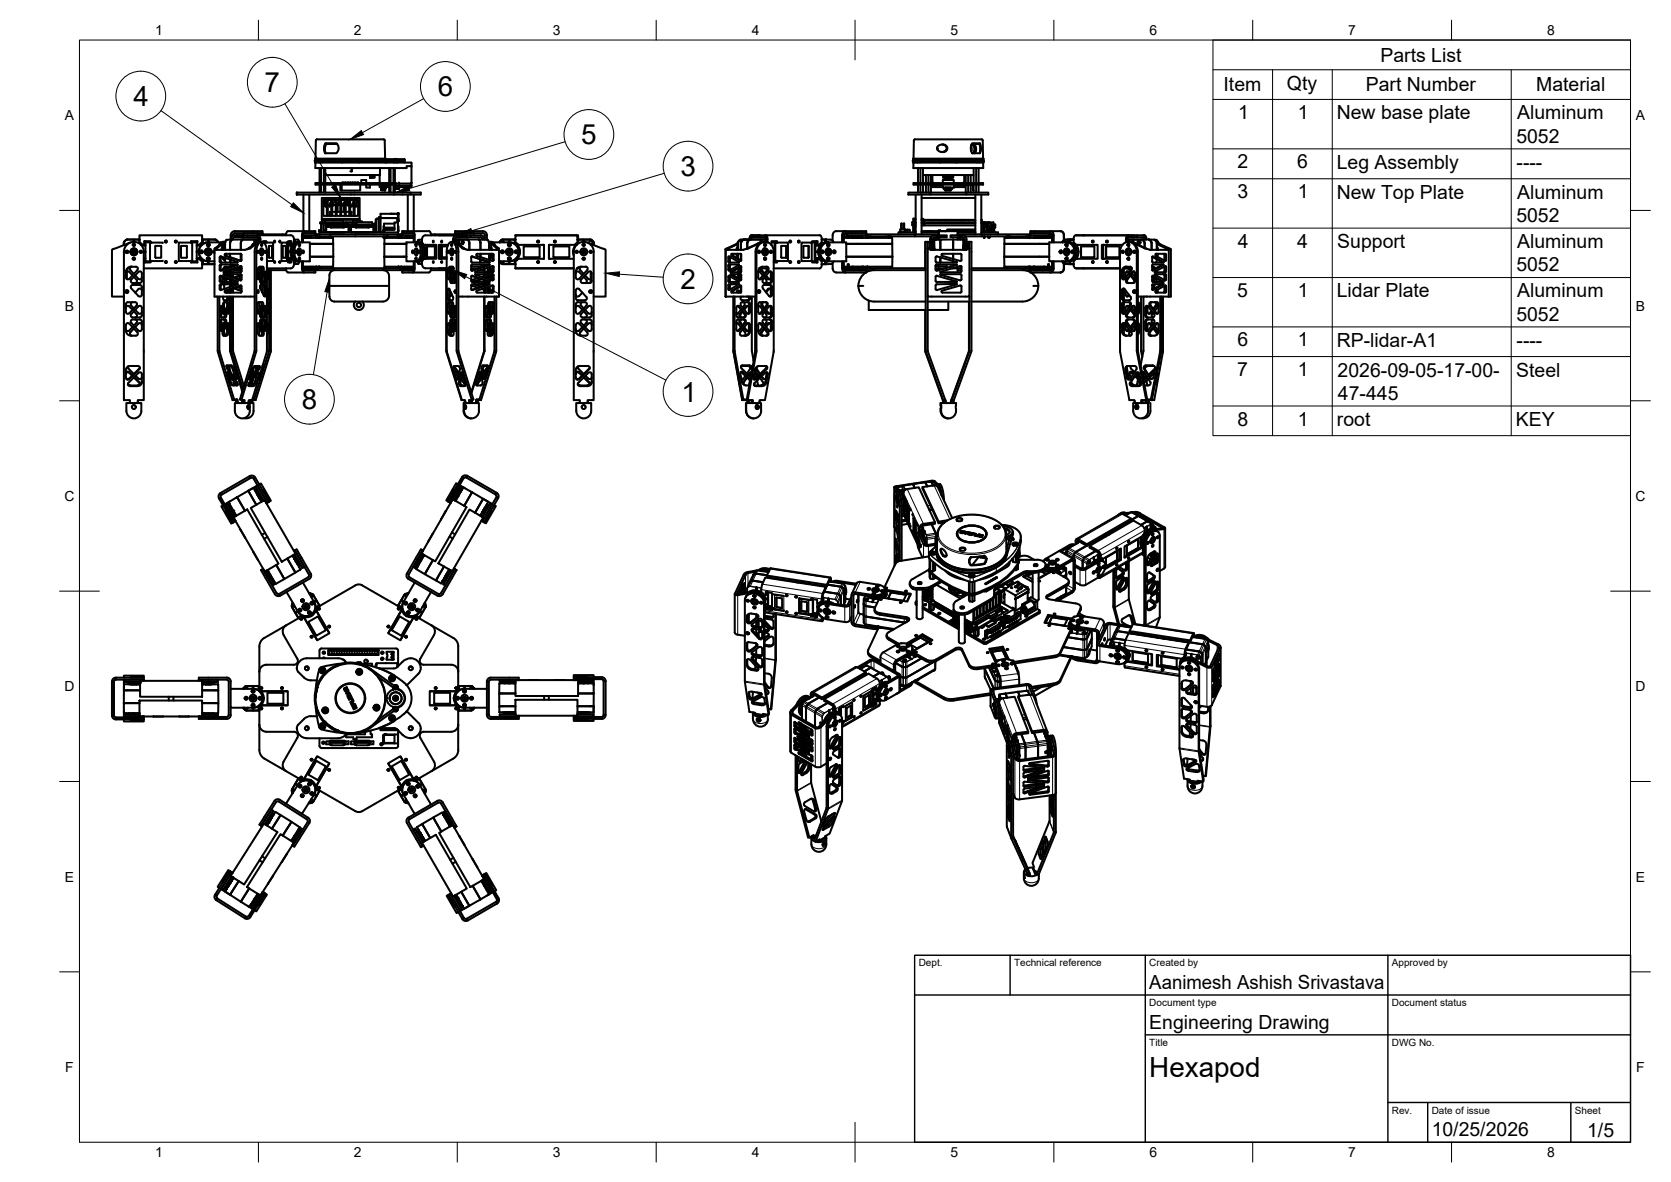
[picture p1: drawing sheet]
<svg xmlns="http://www.w3.org/2000/svg" width="420mm" height="297mm" viewBox="0 0 420 297" stroke-linecap="round" stroke-linejoin="round" font-family="sans-serif">
<defs><g id="words">
<g font-size="7">
<text x="66.5" y="23.2">7</text>
<text x="33.6" y="26.7">4</text>
<text x="110.1" y="24.2">6</text>
<text x="146.1" y="36.3">5</text>
<text x="171.1" y="44.2">3</text>
<text x="171.1" y="72.6">2</text>
<text x="171.3" y="100.9">1</text>
<text x="75.9" y="102.8">8</text>
<text x="289" y="270.6">Hexapod</text>
</g>
<g font-size="4.9">
<text x="347.1" y="15.5">Parts List</text>
<text x="307.7" y="23">Item</text>
<text x="323.6" y="22.5">Qty</text>
<text x="343.4" y="23">Part Number</text>
<text x="386.3" y="23">Material</text>
<text x="311.3" y="29.9">1</text>
<text x="326.3" y="29.9">1</text>
<text x="336.1" y="30">New base plate</text>
<text x="381.3" y="35.8">5052</text>
<text x="381.5" y="30">Aluminum</text>
<text x="311.2" y="42.3">2</text>
<text x="326.1" y="42.3">6</text>
<text x="336.1" y="42.4">Leg Assembly</text>
<text x="381.3" y="42.4">----</text>
<text x="311.1" y="49.8">3</text>
<text x="326.3" y="49.8">1</text>
<text x="336.1" y="49.9">New Top Plate</text>
<text x="381.5" y="49.9">Aluminum</text>
<text x="381.3" y="55.8">5052</text>
<text x="311.2" y="62.2">4</text>
<text x="326.2" y="62.2">4</text>
<text x="336.3" y="62.4">Support</text>
<text x="381.5" y="62.3">Aluminum</text>
<text x="381.3" y="68.2">5052</text>
<text x="311.1" y="74.6">5</text>
<text x="326.3" y="74.7">1</text>
<text x="336.1" y="74.7">Lidar Plate</text>
<text x="381.5" y="74.7">Aluminum</text>
<text x="381.3" y="80.6">5052</text>
<text x="311.1" y="87.1">6</text>
<text x="326.3" y="87.1">1</text>
<text x="336.1" y="87.2">RP-lidar-A1</text>
<text x="381.3" y="87.2">----</text>
<text x="311.1" y="94.5">7</text>
<text x="326.3" y="94.5">1</text>
<text x="336.3" y="94.6">2026-09-05-17-00-</text>
<text x="381.3" y="94.7">Steel</text>
<text x="336.4" y="100.5">47-445</text>
<text x="311.1" y="106.9">8</text>
<text x="326.3" y="106.9">1</text>
<text x="336.2" y="107">root</text>
<text x="381.1" y="107">KEY</text>
<text x="289" y="248.5">Aanimesh Ashish Srivastava</text>
<text x="289" y="258.6">Engineering Drawing</text>
<text x="360" y="285.5">10/25/2026</text>
<text x="399.1" y="285.7">1/5</text>
</g>
<g font-size="3.5">
<text x="39" y="8.8">1</text>
<text x="89" y="8.8">2</text>
<text x="139" y="8.8">3</text>
<text x="189" y="8.8">4</text>
<text x="239" y="8.8">5</text>
<text x="289" y="8.8">6</text>
<text x="339" y="8.8">7</text>
<text x="389" y="8.8">8</text>
<text x="16.3" y="30.2">A</text>
<text x="411.3" y="30.2">A</text>
<text x="16.3" y="78">B</text>
<text x="411.3" y="78">B</text>
<text x="16.2" y="125.9">C</text>
<text x="411.2" y="125.9">C</text>
<text x="16.2" y="173.7">D</text>
<text x="411.2" y="173.7">D</text>
<text x="16.3" y="221.6">E</text>
<text x="411.3" y="221.6">E</text>
<text x="16.4" y="269.4">F</text>
<text x="411.4" y="269.4">F</text>
<text x="39" y="290.8">1</text>
<text x="89" y="290.8">2</text>
<text x="139" y="290.8">3</text>
<text x="189" y="290.8">4</text>
<text x="239" y="290.8">5</text>
<text x="289" y="290.8">6</text>
<text x="339" y="290.8">7</text>
<text x="389" y="290.8">8</text>
</g>
<g font-size="2.5">
<text x="231" y="242.9">Dept.</text>
<text x="255" y="242.9">Technical reference</text>
<text x="289" y="242.9">Created by</text>
<text x="350" y="242.9">Approved by</text>
<text x="289" y="252.8">Document type</text>
<text x="350" y="252.8">Document status</text>
<text x="289" y="262.9">Title</text>
<text x="350" y="262.9">DWG No.</text>
<text x="350" y="279.9">Rev.</text>
<text x="360" y="279.9">Date of issue</text>
<text x="396" y="279.9">Sheet</text>
</g>
</g></defs>
<!-- layer: Visible -->
<g fill="none" stroke="#000" stroke-width=".51">
<path d="M79.2 40v-.1h17.7l-.3 .3M79.2 40l.3 .2M79.4 35.3l-.1 4.6M79.7 35h15.4a1.66 1.66 0 0 1 1.6 .3l.1 4.6M79.7 35l-.3 .3M81.8 36h2.8l.6 1.2-.1 .5-.4 .7-3 .1-.2-1.4zM81.9 36l-.3 1.3 .4 1.2M82.1 36.1l-.4 .8v1.2M82.1 36.1l2.7 .1M99.3 39.9h.4M99.3 39.9l-.1 .1M99.7 39.9v.1"/>
<path d="M229.6 40v-.1h17.7l-.3 .3M229.6 40l.3 .2M229.8 35.3l-.1 4.6M229.8 35.3a1.64 1.64 0 0 1 1.7-.3h13.9a1.72 1.72 0 0 1 1.7 .3l.1 4.6M235.6 37.1l.2 .2-.1 .3M235.8 36.8l.8-.4h.8l.7 .5 .1 .7-.6 .5h-1.1l-.8-.5zM236.9 36.3l.8 .2 .4 .6v.4l-.4 .5-.8 .2M237.2 36.4l.6 .3 .2 .7-.5 .6-.9 .2M244.1 36.9l.1 .2M244.2 37.9h.1M244.2 37.1v.8M244.3 36.3a1.33 1.33 0 0 1 .2 2.2"/>
<path d="M244.4 36.2h.5M244.4 36h2l.2 1.1-.2 1.4h-1.9l-.4-1.1zM244.6 36.2a1.59 1.59 0 0 1 .3 2.3M244.8 36.2a1.88 1.88 0 0 1 .2 2.3M244.9 36.2l.5 1-.3 1.3M244.9 36.2h.5a.83 .83 0 0 1 .9 .2 .83 .83 0 0 1 .2 .9l-.1 .8M244.9 36.2h.1M246.2 36.2l-1.8-.1-.2 .4M246.3 36l.2 1.6-.2 .9M59.6 59.1h-.2M61.2 58.6v.5h-1.6M61.3 58.6h4.7"/>
<path d="M61.4 59.7h3.4M61.4 59.1h.7M64.7 59.1a.93 .93 0 0 1 .8 1v.7M64.7 59.6l.3 .3 .1 .9M66 58.6h-7l-.4 .2-.1 .4M66 58.6v-.5h-7a1.01 1.01 0 0 0-1 1v1M66 58.6v.3M71.1 58.9v.2M71.9 58.9h-6.7v.2M73.1 59.1h-11v.5h2.5M73.1 59.1a.93 .93 0 0 1 .8 1v.8M74.6 48.4h28.7v.5"/>
<path d="M74.6 48.9v-.5v.5M76.2 59.8h4M76.2 59.7h2.1M76.2 59.8h.1M76.2 59.7h.1M76.3 59.7l-.1 .1M76.3 59.7v.1M76.3 48.9v9.2M76.3 58.6h3M76.3 59.7h.1M76.4 59.7v.1M76.5 58.1a.89 .89 0 0 0-.6 1v1.8"/>
<path d="M76.5 59.7h.1M76.5 59.7v.1M76.6 59.8h.1M76.8 59.8h.1M77 59.8h.1M77.2 59.8h.1M77.4 59.7l-.1 .1M77.4 59.7h.1M77.4 59.7v.1M77.5 59.7v.1M77.5 59.7h.1M77.6 59.7h.1"/>
<path d="M77.7 59.7l-.1 .1M77.7 59.7h.1M77.8 48.9v9.2M78.3 59.2l-.1 .5h-2M79.2 40.8l24.2 .1 .1 .8h-1.3v.5h-22.9l.1-1.3M79.2 40.7h20M79.3 40.7h-.1M79.3 58.6v.6h-3.1M79.3 58.6l-3 .1-.1 2.2M79.3 58.6v-.5h-6.9a.91 .91 0 0 0-.5 1M79.3 58.9h21.8M79.3 46h20.2v.4h-20.2z"/>
<path d="M79.4 40.2h21.3a.92 .92 0 0 1 1.1 .3l-.2 .2h-2M79.4 40.2l-.3 .2 .2 .3M79.5 59.8h.1M79.6 59.8h.1M79.6 59.1l-3.4 .1M79.6 58.9v.5M79.8 58.9v.5M80.2 59.8h.1M80.2 59.8h3.5l.1 1.5h-5.9h5.9v3.2M80.3 59.4h.1M80.3 42.2v3.8M80.3 46.4v2"/>
<path d="M80.3 59.4v.1M80.6 59.4v.3l-.2-.2M80.7 42.2v3.8M80.7 46.4v2M80.7 56.1v2.3M80.7 57.9h-.5v.2h.5M80.9 55h9.5v-5.3h-9.5v5.6h7.9M81 55.9v-.5h.8v.5M81.3 56.1v2.3M81.3 50.3h.9v4h-.9zM81.4 42.2v3.8M81.4 46.4v2"/>
<path d="M81.5 50.3l.3 1.4M81.8 55.4h4.5M81.8 51.8h.4h-.3M81.8 44h11.3M81.8 42.2v3.8M81.8 46.4v2M81.8 56.1v2.3M81.8 56.6h.2M81.8 58.1h.1M81.8 57.9h.1M82 57.7h-.2v.6h.2M82.1 50.3l-.3 1.5"/>
<path d="M82.4 56.7v.3M82.4 50.3h.9v4h-.9zM82.5 56.7v.3M82.7 56.7v.3M82.7 58.3v.1M82.8 51.7h.1M82.8 51.6l-.4 .1h.4M82.8 51.8v.1M82.8 58.3v.1M82.9 51.8l-.1 .1M82.9 59.4h.1M82.9 56.7v.3"/>
<path d="M82.9 59.4v.1M83.1 58.4h.1M83.1 58.3h.2M83.1 56.4v.3h-1.1v-.3h1.4M83.1 56.7h.3M83.1 57h.3M83.2 59.4v.3l-.3-.2M83.2 59.4l.2 .4M83.3 50.4l-.3 .9M83.3 50.6l-.5 1.2 .5-.1M83.3 50.8l-.4 1.1M83.3 53.2h-.4v1.1"/>
<path d="M83.3 58.4h.1M83.3 51.7l-.4 .1M83.4 58.3l.2 .1M83.4 56.7v.3M83.4 59.8h.1M83.4 56.4h2.9v.3h-2.9zM83.4 57.2l-1.4-.2v1.3h1.1M83.4 57h2.9v.2h-2.9zM83.5 53.2h.9M83.5 50.3h.9v4h-.9zM83.5 56.7v.3M83.6 50.3l-.1 .1"/>
<path d="M83.6 58.3h.2M83.7 51.5l-.2 .1M83.8 58.4h.1M83.9 58.3h.2M84 56.7v.3M84 58.3v.1M84.1 58.4h.1M84.1 51.5h.1M84.1 51.5l-.6 .2M84.1 58.3h.2M84.2 56.7v.3M84.2 58.3v.1"/>
<path d="M84.3 58.4h.1M84.4 58.3h.1M84.4 58.3l.1 .1M84.4 50.3l-.8 1.2h.8M84.5 58.4h.1M84.6 58.3h.2M84.6 56.7v.3M84.7 53.2h.9M84.7 50.3h.9v4h-.9zM84.8 58.4h.1M84.8 56.7v.3M84.8 51.5h.8"/>
<path d="M84.9 58.3l.1 .1M84.9 51.5v1.7M85 51.1l-.3 .3M85 58.4h.1M85.1 58.3h.2M85.3 58.4h.1M85.3 56.7v.3M85.4 58.3h.2M85.5 56.7v.3M85.5 58.3v.1M85.5 50.3l-.8 1.2M85.6 50.6l-.7 .8"/>
<path d="M85.6 50.4l-.9 1.4 .2-.1M85.6 58.4h.1M85.6 46.4v1.5h5v-1.5M85.6 58.3h.2M85.8 53.2h.9M85.8 50.3h.9v4h-.9zM85.8 58.4h.1M85.9 58.3h.1M85.9 50.3h-.1M85.9 46.4v1.5M85.9 56.7v.3M86 51.5l.7 .3"/>
<path d="M86 58.4h.1M86.1 46v-.1l.2 .1M86.1 56.7v.3M86.1 58.3h.2M86.3 55.3l-2.6 .1M86.3 57.2l1.4-.2v1.3h-1.1M86.3 56.7h.3v.3h-.3M86.3 55.3v.8M86.3 56.4h.2M86.3 58.4h.1M86.4 58.3h.2M86.4 51.7v1.5"/>
<path d="M86.4 55.9v.2M86.5 56.4h1.2v.3h-1.2zM86.6 58.4h.1M86.7 51.8v.1M86.7 50.7l-.7 .8h-.2M86.7 51.6l-.1 .2M86.7 46v-.1h.3v.1M86.7 56.7v.3M86.9 53.2h.9M86.9 50.3h.9v4h-.9zM87.1 50.3l-.2 .1M87.1 55.9h-6.6v.2h6.6"/>
<path d="M87.1 56.7v.3M87.2 51.5l.6 .2M87.3 56.7v.3M87.3 51.5l.5 .1M87.3 46v-.1l.3 .1M87.6 50.3l-.7 .9M87.7 57.6h.6M87.7 56.6h.6M87.7 58.2h.6M87.8 50.3l-.9 1.1M87.8 50.7l-.4 .8h-.5M87.8 56.6v1"/>
<path d="M87.9 46v-.1h.3v.1M88 56.6v1M88.1 53.2h.3v1.1M88.1 50.3h.8v4h-.8zM88.1 50.3h.1M88.1 51.7h.1M88.1 51.7l.4 .2-.4-.1M88.3 58.3v.1M88.4 51.8l.1 .1M88.5 42.2v.9h-.4M88.5 56.7v.3M88.5 58.3v.1"/>
<path d="M88.5 51.7v.1M88.6 51.7h.3M88.6 51.6h.3M88.6 46v-.1l.2 .1M88.6 56.7v.3M88.6 58.3v.1M88.8 55.4h1.7v.3h.5v.1M88.8 55.3v.5M88.8 56.7v.3M88.8 55.8v.4h.9v-.4M88.9 50.6l-.5 1.2M88.9 50.8l-.4 1.1"/>
<path d="M89.1 58.3v.1M89.2 51.7l.3 .2-.3-.1M89.2 50.3h.8v4h-.8zM89.2 46v-.1h.3v.1M89.3 58.3v.1M89.3 50.3l-.1 .1M89.3 58.4h.1M89.4 56.4v.3h-1.1v-.3h1.3M89.4 56.7h.2M89.4 57h.2M89.5 51.7v.1M89.5 51.8h.1"/>
<path d="M89.6 58.4h.1M89.6 58.3h-.2l.1 .1M89.6 58.3h.2M89.6 56.4h2.9v.3h-2.9zM89.6 57.2l-1.3-.2v1.3h1M89.6 57h2.9v.2h-2.9zM89.7 55.8h-2.6v.6h1.3M89.7 55.8h3.9v.6M89.7 56.7v.3M89.7 50.3l-.2 1.5M89.8 50.3l-.4 1.5M89.8 58.4h.1"/>
<path d="M89.8 46v-.1h.3v.1M89.9 58.3l.1 .1M89.9 56.7v.3M90 58.4h.1M90.1 58.3h.2M90.3 58.4h.1M90.3 56.7v.3M90.4 58.3h.2M90.4 55v.3h-1.6M90.5 56.7v.3M90.5 58.3v.1M90.6 58.4h.1"/>
<path d="M90.6 58.3h.2M90.8 58.4h.1M90.8 46v-.8h1.3v.8M90.9 58.3h.2M90.9 56.7v.3M91 58.3v.1M91.3 58.3l-.2 .1M91.3 58.4h.1M91.4 58.3h.1M91.5 58.4h.1M91.6 58.3l.3 .1M91.9 58.3h.2"/>
<path d="M92.1 58.4h.1M92.1 46.4v.7h.9v-.7M92.1 58.3l.3 .1M92.4 58.3h.1M92.4 58.3v.1M92.5 57.2l1.4-.2v1.3l-1.1 .1M92.5 56.4h.3M92.5 56.7h.3M92.5 57h.3M92.5 58.4h.1M92.6 58.3h.2M92.8 56.4h1.1v.3h-1.1z"/>
<path d="M93 44.2l.1 .4zM93 44.6l.1 .1M93 44.1h.1M93 44v.2M93.1 44h2.4M93.1 58.3v.1M93.1 44v.7M93.2 44l-.1 .7M93.2 44.7h.5M93.4 56.7v.3M93.5 56.7v.3M93.5 58.3v.1"/>
<path d="M93.6 56.2l.1 .2M93.7 44v.7v-.7M93.7 56.7v.3M93.7 58.3v.1M93.9 58.3h.8M93.9 57.6h.6M94.1 57.6v-1.4h.2v1.4M94.1 58.3v.1M94.2 44v.7h-.5M94.3 58.3v.1M94.7 55.2h-.2v3h.2M95.3 54.7v3.6h.4"/>
<path d="M95.3 54.9h-.6v3.5M95.4 58.3v.1M95.5 46.4v.6h2.4M95.5 46.6h2.4M95.5 45.9h.1M95.5 44v1.9M95.5 42.2v1.8M95.7 54.8h4.4v.3M95.7 54.8h4.2v1.1M95.7 54.8v3.6h.6M95.7 54.6h-.4l.4 .1M95.7 54.6h-.4"/>
<path d="M95.8 47v.8l.9 .1M95.8 47.1h1.1M95.9 47.1v.6h.7v-.6M95.9 47.2h.7M95.9 47.6h.7M95.9 47.5h.7M96 47v.1M96.4 59.4l.2 .4-.2-.1M96.6 56.8h-.2v1M96.6 47v.1M96.6 59.4v.3M96.6 47.1h.1"/>
<path d="M96.7 58.4v-.6h2.5v-.3h-2.5v-.2h2.5v-1.4h.9v2.5M96.7 59.4l.1 .4M96.8 47.2h.1M96.9 47l-.2 .9M96.9 47.7l-.2 .2M96.9 40.7v.2M96.9 47v.2M97 59.8h-.3l-.1 1.5h5.6h-5.6v3.2M97 47v.3l-.2 .1M97 59.8h3.2M97.1 59.8h.1M97.2 40.1v-.1h4.5v.2"/>
<path d="M97.2 40.1v.1M97.2 59.4l-.2 .4M97.3 59.4v.3l.2-.2M97.5 40.7l-.3 .1M97.5 59.4v.1M97.5 59.4h.1M97.9 42.2v3.8M97.9 46.4v2M98.2 53.7h1.1M98.2 42.2v3.8M98.2 46.4v2M98.9 42.2v3.8"/>
<path d="M98.9 46.4v2M99.2 56.2h-2.6v1.6h-.3v.6M99.2 57.2h-2.5v.1M99.2 57.6h-2.5v.2M99.2 40.7l-.2 .2M99.3 46.6h4.2M99.3 42.2v3.8M99.3 46.4v2M99.4 40.7h.2M99.4 40.7h.1M99.4 40.7h-.2M99.5 46.1h.8v.5"/>
<path d="M99.5 40.7h.1M99.6 40.7l.3 .2M99.9 59.4l-.1 .3 .3-.2M99.9 54.9h.2M99.9 55.1h.2M100 55.2l.1 .1M100 53.7l.3-.1v.3l-.3 .1M100 53.7l.1 .3M100 53.7h-4.3v1.1M100 55.6h.1M100 53.6v.3l.1-.3M100 55.1v.2"/>
<path d="M100.1 55.3v.3M100.1 56.8h.1v1.1h-.1M100.1 59.4v.1M100.1 55.6l-.2 .1M100.1 58.4h-19.8v.5M100.1 54l.1 1.1h-.1zM100.1 55.3l-.1 .6M100.1 58.4v.5M100.1 59.4h.1M100.1 55.1v.2M100.1 53.6v.3M100.2 55.3v.3"/>
<path d="M100.2 57.9v.3h-.1M100.2 59.8h.1M100.2 59.8h3.8M100.3 45.9v.2h2.9l.2-.2v.7M100.3 47v.5h-1M100.6 58.9v.5M100.8 59.1l3.2 .1M100.8 58.9v.5M100.9 59.4h-21.4M100.9 59.4h.1M101 59.8h-.2M101.1 58.6h2.8"/>
<path d="M101.1 58.6l2.8 .1 .1 2.2M101.1 58.6v-.5h6.8a.91 .91 0 0 1 .5 1M101.2 58.6v.6h2.8M101.4 40.7l.3 .1M102.2 59.2v.5h1.8M102.2 59.7h1.8M102.5 48.9v9.2M102.8 59.7h.1M102.8 59.7v.1M102.8 59.7l.1 .1M103 59.7v.1M103 59.7h.1"/>
<path d="M103.1 59.8h.1M103.2 41.7l.3 .3v3.9M103.3 59.8h.1M103.3 59.7h.1M103.3 48.4h2.5v.5h-31.2M103.4 59.7h.1M103.5 46.6v.4h-4.2M103.5 59.7v.1M103.5 59.7l-.1 .1M103.6 59.7h.1M103.7 59.7v.1M103.7 59.7l-.1 .1"/>
<path d="M103.8 58.1a.9 .9 0 0 1 .5 1v1.8M103.8 59.8h.1M103.8 59.7h.1M104 59.7h.1M104 59.7v.1M104 48.9v9.2M108.4 58.9h6.8v.2M109.4 58.9v.2M110.4 59.1h.1M114.4 58.6h7M114.4 58.6h4.7M117.4 59.6h3.5l.3 .3 .1 .3"/>
<path d="M118.3 59.1h-11.3a.94 .94 0 0 0-.9 1v.9M119.2 58.6v.5M120.9 59.1h-2.6v.5M120.9 59.1a.96 .96 0 0 1 .8 1.1M121.4 58.1h-7v.8M121.4 58.1a1.01 1.01 0 0 1 1 1v1.1M121.4 58.6l.5 .2v1.4M129.6 59.1h15.8v.5M129.6 59.1h.1M145.2 59.6h.2v.6M188.9 59.1h2.1M188.9 59.1a.94 .94 0 0 0-.5 1.1h-2.3l-.6 .6v.3"/>
<path d="M190.6 59.7h2M192.5 59.1a.9 .9 0 0 1 .5 1v.8M206.1 59.1h-15.1v.5l1.6 .1 .1 1.1M206.1 59.1a.9 .9 0 0 1 .5 1v.8M210.2 58.1h7.6v1.1M210.2 58.1a.94 .94 0 0 0-.8 1v1.4M211.7 59.1v1.8M212.2 59.4h1.9M212.2 59.8h.1M212.2 59.8h5.9M212.2 58.9h.8M212.6 58.1a.94 .94 0 0 0-.8 1"/>
<path d="M213 59.2h4.8M213 58.6h4.8l-5.4 .1-.2 .4v1.8M213.1 58.6l-.1 .6M213.3 59.8h.1M213.4 59.8h-.1M214.1 59.7h2.6M214.1 59.2v.5M214.7 59.7v.1M214.7 59.7h.1M214.8 59.7v.1M214.9 59.7h.1M214.9 59.7v.1"/>
<path d="M215 59.7v.1M215 59.7h.1M215.1 59.8h.1M215.3 59.8h.1M215.5 59.8h.1M215.7 59.8h.1M215.9 59.7l-.1 .1M215.9 59.7h.1M215.9 59.7v.1M216 59.7h.1M216.1 59.7v.1M216.1 59.7h.1"/>
<path d="M216.1 59.8h.1M216.2 59.7l-.1 .1M216.2 59.7h.1M216.7 59.2v.5M216.9 59.8h.1M217 59.8h.1M217.8 58.9h18.3l-.1 .2M217.8 59.1h.2M218 59.4h16.4M218 59.4l-.2 .4M218 58.9v.5M218.1 59.8h6.2v1.5h-11.5h11.5l.1 3.2"/>
<path d="M218.1 59.8h.1M218.4 59.4h.1M218.4 59.4v.1M218.5 59.5l.3 .1 .1-.1M218.9 59.4h.1M218.9 59.4v.1M222.9 59.4h.1M222.9 59.4v.1M222.9 59.5l.4 .1 .1-.1M223.4 59.4h.1M223.4 59.4v.1M223.5 59.4l.1 .4"/>
<path d="M223.6 59.8h.1M223.8 59.4l.2 .4M226.3 57.6h1.3v.7h-1.3zM226.6 57.6v-1.4h.1v1.4M226.6 58.3v.1M226.7 58.3v.1M227.2 57.6v-1.4h.2v1.4M227.2 58.3v.1M227.4 58.3v.1M227.6 57.7l1.1 .1v.6M228.1 57.7v.7M228.2 57.7v.7"/>
<path d="M228.4 48.4h20.1v.5h-20.1zM229.6 40.8l1.1 .1M229.6 40.7h17.7M229.6 56.6v1.8M229.6 40.7h.1M229.7 46h17.5v.4h-17.5zM229.7 40.2h17.5l.2 .2-.1 .3M229.7 40.2l-.2 .2 .1 .3M229.7 55.8h-.3v.8h.7M229.7 56.4v1.7h.2v-1.5M229.8 40.9l-.1 1.3h17.5l-.1-1.3M229.9 58.2h.3"/>
<path d="M229.9 58.1v.3M229.9 57.1h.3M229.9 58.1h.3M230 55.2v.6M230 58.1v.1M230 58.9v.5M230.1 56.1h.1M230.1 55.9h.1M230.1 56.1v1M230.1 55.8h-.4v.6h.4M230.1 55.8h.1M230.1 55.8v.3"/>
<path d="M230.1 56.6h.1M230.2 58.4h-4.3v.5M230.2 54.9h-.6v.9M230.2 55.2h-.3v.6M230.2 48.9v10M230.7 40.9h.1M230.8 42.2v3.8M230.8 46.4v2M231.4 42.2v3.8M231.4 46.4v2M231.7 55h.5v.3h13M231.7 55.4h13.5"/>
<path d="M231.7 56.6h.7M231.7 56.1h13.5M231.7 58.1h4.2M231.7 55.9h13.5M231.7 49.7h13.5M231.7 55.3h.5M231.7 55.2h.5M231.7 48.9v10M232.1 44h12.7M232.1 42.2v3.8M232.1 46.4v2M232.4 56.1v.5h12.8"/>
<path d="M232.4 55.4v.5M232.8 44v2M232.8 46.4v2M233.2 58.4v-.2h1.5v.2M233.2 58.1l-1.5 .1M233.4 58.1v.1M233.4 44v2M233.4 46.4v2M233.6 58.1v.1M233.9 48.4v.5M234.1 44v2M234.1 46.4v2"/>
<path d="M234.1 58.1v.1M234.2 59.4l-.3 .7M234.2 55.3v.1M234.4 44v2M234.5 46.6l-.1 .4h2.6M234.5 46.6h2.5M234.5 46v-.1l.1 .1M234.5 46.4v.2M235.1 59.1h3v.6h-3M235.1 59.1a1.01 1.01 0 0 0-1 1v.8h-.2v-.8M235.1 59.6l-.5 .3v.2M235.4 59.7h.1"/>
<path d="M235.5 59.7l-.1 .5-.9 .1h.3M235.9 58h2.3M235.9 58l.2 .4h-4.4M235.9 58l.2-.1 .5 .1M236.1 58.6h.1M236.1 59.8h-.7M236.1 58.6v.5M236.1 58.3h-1.4M236.1 59.7v.5M236.2 55.4h5.5M237 46.4v.7h2.9v-.7M237.1 46v-.8h2.7v.8"/>
<path d="M237.2 44v.6l.3 .1v-.6l-.3 .1M237.3 44v.1M237.4 47.1l-.1 .4 .4 .2M237.5 44.7h.1M237.6 44l.1 .7M237.6 55.3h.1M237.7 47.1v.7l.1-.7M237.7 47.8h1.3M237.7 44.7h.3M237.7 44v.7M237.8 47.6v.2M237.8 55.3h.1"/>
<path d="M237.8 44v.7M237.9 44v.5l.1-.5M237.9 47.8h.9M238 47.3v.1M238 47.3l.1 .1M238 44l.1 .7M238.1 47.3l-.1 .1M238.1 47.4h.1M238.1 47.3h-.1M238.1 44.7h.3M238.1 44v.7M238.2 57.9l-.3 .1"/>
<path d="M238.2 44v.5l.1-.5M238.2 55.3h.1M238.3 47.3v.1M238.3 47.3l.1 .1M238.4 47.3v.1M238.4 44l.1 .7M238.4 55.3h.1M238.4 47.3h-.1M238.4 58.1v-.2h.3v.2M238.5 44.7h.2M238.5 44v.7M238.5 44v.5l.1-.5"/>
<path d="M238.6 47.3v.1M238.7 47.3v.1M238.7 44v.7M238.7 47.3h.1M238.8 44l-.1 .7M238.8 44.7h.4M238.8 44v.5l.1-.5M238.9 47.2l-1.1-.1v.3M238.9 47.8l-.1 .1M238.9 47.8l-1 .1M238.9 47.8h.1M238.9 47.6v.2"/>
<path d="M239 44v.7M239 47.1v.7l-.1-.7v.3M239.1 58.1v-.2h.2v.2M239.2 44v.7M239.2 44.7h.1M239.3 44.1l.4 .1-.1 .5h-.3zM239.4 47.1v.4l-.4 .2M239.6 44v.1M239.7 58.1v-.2h.2v.2M239.9 46.6h2.4M240.3 58.1v-.2h.3v.2M240.8 59.8h.7"/>
<path d="M240.8 59.1v-1h-4.7v1M240.8 58.3h4.4M240.8 58.4h4.4M240.8 58.6h.1M240.8 59.6v.6M240.8 58.9h18.3M240.8 58.6v.5M240.9 58.9v.2M240.9 57.9h.3v.2h-.3zM240.9 58.3v.1M241.2 58.3v.1M241.6 57.9h.2v.2h-.2z"/>
<path d="M241.6 58.3v.1M241.8 58.3v.1M241.9 55.3v.1M242 59.1h-3v.5l3.3 .1 .2 .4v.8M242 59.1a1.01 1.01 0 0 1 1 1v.8M242 46.4h1M242 55.3v.1M242.2 57.9h.2v.2h-.2zM242.2 58.3v.1M242.3 46.6l.1 .4h-2.5M242.3 45.9v.1zM242.3 46.4v.2"/>
<path d="M242.4 44v2M242.4 58.3v.1M242.4 55.2l.2 .1-.1 .1M242.7 59.4h16.2l.2 .4M242.8 57.9h.3v.2h-.3zM242.8 44v2M242.8 46.4v2M242.8 58.3v.1M243 48.4v.5M243 46.4h.1M243 46.4h1.1M243.1 58.4h.3"/>
<path d="M243.1 58.3v.1M243.4 57.9h.3v.2h-.3zM243.4 44v2M243.4 46.4v2M243.4 58.3v.1M243.6 55.3v.1M243.7 58.4h.1M244.1 57.9h.2v.2h-.2zM244.1 44v2M244.1 46.4v2M244.1 58.3v.1M244.1 46.4h.4"/>
<path d="M244.3 58.3v.1M244.6 46.4v1.5h.2M244.7 57.9h.2v.2h-.2zM244.7 58.3v.1M244.8 42.2v3.8M244.8 46.4v2M244.9 58.3v.1M245.2 57.7h-7v.4M245.2 48.9v10M245.4 42.2v3.8M245.4 46.4v2M246.1 42.2v3.8"/>
<path d="M246.1 46.4v2M246.7 58.4h4.3v.5M246.7 55.9h.9v.2h-.9M246.7 55.3l.2 .6M246.7 48.9v10M246.9 55.8h.6M246.9 58.9v.5M247.2 56.1v2.3M247.3 40.7v.2h-16.6M247.4 59.6l.1 .2zM247.4 59.4v.2M247.5 58.1h.6"/>
<path d="M247.5 56.6h.1M247.5 55.8h.7v.6h-.7v-.3v2.3M247.5 56.4v.7h.6M247.5 56.6h.7M247.5 55.8v.1M247.5 59.4v.2M247.7 58.1v.3M248.1 56.6v1.5h.7v-.4h-.6v-1.1M248.2 55.8h.6v.4h-.6M248.2 56.4v.2M248.4 59.4l.2 .4 .3-.1v-.3M248.4 57.7v-.9h.5v1"/>
<path d="M248.4 58.1v.3M248.5 56.2l-.2 .1M248.8 55.9h1v.5M248.8 56.2l.5 .2M248.9 57.8h.4M248.9 57.8v.6M249.3 58.3h.7M249.3 58.3v-1.3h.7v1.3M249.3 58.3l-.2 .1M249.4 58.3v-.9h.5v.9M249.6 56.7v.2M249.6 56.7v.3"/>
<path d="M249.8 56.7v.3M250 56.4h.3v.3h-.3zM250 56.4h-.7v.3h.7M250 58.3l.2 .1M250 57h.3v.2h-.3M253.1 59.4l-.2 .4M253.3 59.8h-.7l-.1 1.5h11.3h-11.3v3.2M253.3 59.8h.1M253.3 59.8h5.4M253.3 59.4v.4M253.4 59.4h.1M253.5 59.4v.1"/>
<path d="M253.5 59.4h.1M254 59.5l-.4 .1-.1-.1M254 59.4v.1M254 59.4h.1M258 59.4v.1M258 59.4h.1M258.4 59.5l-.3 .1-.1-.1M258.4 59.4h.1M258.4 59.4v.1M258.7 59.8h.1M258.8 59.8h.1M258.8 59.8h2.6"/>
<path d="M258.9 59.1h.2M258.9 58.9v.5M259.1 59.2h4.8M259.1 58.6h4.8M259.1 58.6l5.2 .1 .2 .4v1.8M259.1 58.6v.6M259.9 59.8h.1M260 59.8h.1M260.1 59.7h2.7M260.1 59.2v.5M260.7 59.8h.1M260.7 59.7l.1 .1"/>
<path d="M260.8 59.7h-.1M260.8 59.7v.1M260.8 59.7h.1M260.8 59.7l.1 .1M260.9 59.7h.1M261 59.8h.1M261.2 59.7v.1M261.3 59.7h-.1M261.3 59.7v.1M261.4 59.8h3.1M261.4 59.7v.1M261.5 59.7h-.1"/>
<path d="M261.5 59.7v.1M261.6 59.8h.1M261.6 59.7h.1M261.7 59.8h.1M261.8 59.7h.1M261.9 59.7h.1M262 59.7v.1M262.1 59.7h.1M262.1 59.7v.1M262.2 59.7h.1M262.8 59.4h1.7M262.8 59.2v.5"/>
<path d="M263.5 59.8h.1M263.6 59.8h.1M263.8 58.6h.1M263.9 58.9h.6M263.9 58.6v.6M264.1 58.1a.93 .93 0 0 1 .8 1v1.8M266.6 58.1h-7.5v.5M266.6 58.1h.1M266.6 58.1a.93 .93 0 0 1 .9 1v1.2M266.7 58.1a.94 .94 0 0 1 .8 1v1.2M270.8 59.1h1.5M270.8 59.1h-.1"/>
<path d="M272.6 59.1h.1M285.2 59.6h2.3M285.9 59.1h-15.4a.89 .89 0 0 0-.6 1M287.5 59.1h-1.6v.5M287.5 59.1a.89 .89 0 0 1 .5 1.1M287.5 59.6l.3 .5M287.6 59.1h.2a.9 .9 0 0 1 .5 1M31.1 61.1v.5M31.3 60.7l-.2 .4M31.6 60.3l-.3 .4M31.6 68.3v1.4M31.6 76.4v2"/>
<path d="M31.7 77.3l.1-.3 .6-.1 .9 1M31.7 69.7l.3 .5 .5-.1M31.7 63h.4M31.7 63.5h.4M31.9 68.3l.4-.1 1 1M32 60.2l3 .1M32.1 63v.5M32.2 76h2l.3 .4-.2 .4M32.2 75.9l-.5 .3v.2M32.7 61l-4.5 1.8v11.7h3M32.8 67.9l.9 .9M32.8 67.9l-.1-.6 .4-.3a1.26 1.26 0 0 0-1.2 1.3v1.9"/>
<path d="M32.9 67h1.3M32.9 67a1.26 1.26 0 0 0-1.2 1.3M33 76.8l.7 .7M33 71.8l2.2-.2 .4 .3 .1 2.1-.2 .4-.3 .1-.4-.1-1.8-2-.1-.3zM33.4 71.1h1.8M33.4 75.9l-.5 .3 .1 .6M33.4 71.1l-.4-.1-.1-.6 1.9-2.1 .4-.1 .3 .1 .2 .4v1.9l-.3 .4-.2 .1M33.6 60.8v-.6l.1 .6M33.7 78.2l.7 .9-.1 .5-.3 .2M33.7 69.6l.7 .8-.1 .6-.3 .1M34 77.9l1 .9 .5-.1 .2-.3M34 69.2l.8 .9"/>
<path d="M34.2 67l.4 .3-.1 .6M34.3 76.8l-1.9 2-.6-.1-.1-.3M34.5 67.9l-2 2.2M35 60.3h.1M35 60.3l.1 .6v-1.8h15.7v1.8M35.1 60.9l.7 .7M35.1 60.2h-3.1l-.3 .1M35.4 61.5l.1-.2v.3M35.7 73l-.2-.4-.5-.1-1 1M35.7 77.3l-.4-.4-.5 .1-1.8 1.9-.1 .4 .1 .3 .4 .2 2-.1 .3-.4v-1.9M35.7 69.7l-.4 .5-.5-.1M36.2 63.3h.4v2.4l-.2 .3v-1"/>
<path d="M36.2 64.9l.4 .1M36.2 65l.1 1h1.5v-.4l3.1-.1M36.2 63.2h.4M36.4 64.9v.1M36.6 61.6v-.7l-.2-.3v1M36.6 61.6v1.7M36.6 61.6h-.8M37.7 60.9v4.8h-1.1M37.7 65.7l.1 .1M37.8 60.8l-.1 .1h-1.1M38.1 61h-.1M38.1 65.6h-.1"/>
<path d="M39.1 61.8h1.4l-.1 3-1.4-.1zM40.9 61.1l-3.1-.1v-.4h-1.5v1h-.4M41.8 60.5l-.2 .2 .2 .2M41.8 65.6l-.2 .2 .2 .3M41.9 60.5l-.2 .2 .2 .2M41.9 65.6l-.2 .2 .2 .2M45 65.5v.1M45 61h.1M45.6 61.8h1.4v2.9h-1.5zM48 65.6h.1M48 61h.1M48 60.6l.3 .3"/>
<path d="M49.5 61.6v1.6h.5M49.5 63.2v2.5l.1 .3M49.5 65.7h-1.2l-.3 .3M49.5 60.9h-1.2v4.8M49.5 61.6l.2 .1M49.5 63.3h.5M49.6 61.6h.1M49.6 60.6l-.1 1M49.7 64.9h.3M49.7 64.9l-.2 .1M49.7 64.9l-.1 .1M50 65l.2 .2a1.41 1.41 0 0 1 .6 1.5v.7h-14.6"/>
<path d="M50.1 64.9l.9 .7v.7M50.2 61.6l-.5 .1M50.6 64.9l-.2 .3 .3-.2M50.7 61.5l-.2-.2 .1 .3M50.8 60.9l-.8 .7h-.4v-1h-1.6v.4h-3v4.6h3v.4h1.6v-1h.4M50.8 60.2h3.2l.9 .7M50.8 66.4h3.1M50.8 66.3h.1M51 60.2v.1M51 60.9l-.8 .7M51 60.3v.6M51 66.3h.1"/>
<path d="M51 60.3h.1M52.3 60.9v-.7l.1 .7M52.3 65.7v.6l.1-.6M52.7 60.9a2.4 2.4 0 0 0-2.7 2.4 2.4 2.4 0 0 0 2.7 2.4M53.9 62.5v12h10.1M53.9 63l-.1 .3 .1 .3M53.9 63.1v.4M54 60.2h-3.2M54.1 62.4l-.2 .2 .5 .2h7.2l1.3-.4M54.7 74.5l.1 14M55.2 74.5v13.8M55.2 65.7v-1l.2-.3 4.3 1.6"/>
<path d="M55.2 71.7l.1 1 .2 .2M55.2 65.7l.2 .3M55.3 66.5h4.5l-4.4 1.5-.2-.2zM55.4 66h4.3M55.4 77.3l.1-.3 .3-.1 1.1 2.2-.2 .7h-1l-.2-.3-.1-2.1M55.5 77l.9 1.9M55.5 71.7l.1 1.1M55.5 69.3l-.3 .2v1.1l.2 .3 4.4-.1-4.3-1.5M55.5 65.7l.2 .3M55.6 69.3l-.1 1.3 .2 .3M55.6 64.5l-.1 1.2M55.6 60.9h-3.2a2.38 2.38 0 0 0-2.4 2.4 2.38 2.38 0 0 0 2.4 2.4h1.5"/>
<path d="M55.6 77.4v2.4M55.7 66.5l-.2 .2 .1 1.3M55.9 77.9v.5M55.9 78.4l.2 .4 .2-.1M56 69.5v1.3M56 70.8v.1M56 70.1h.3M56 69.5l.4 .8M56.1 65.1h.1M56.1 65.1l-.2-.5 .7 1M56.2 74.5l-.1 .6 .3 .3M56.2 71.4l.2 .4"/>
<path d="M56.2 69l4.3-.1 .2 .2v1.2l-.2 .1-4.3-1.4M56.3 76l1-.1 .2 .3 .1 2.4-.2 .2-.3-.1M56.4 75.9l-.3 .3 .1 .6M56.4 71.8v.8M56.4 64.7l.2 .5M56.4 61l-1.9 1.4M56.4 70.3l.1 .5M56.4 78.9l.1 .6-.3 .3M56.5 68.3v.1M56.5 64.8l.1 .2M56.5 60.8l-.5 .2-1.9 1.4h.4l-.1 .2 .3 .2M56.5 69.6l.4 .8v.4"/>
<path d="M56.6 67l.4 .5M56.6 75.9l-.2 .3-.1 1M56.6 64.8l.2 1.2M56.6 69.1l-.1-.2 4.1 1.5M56.6 73.1l3.9-1.4 .2 .2v1.4l-.2 .2h-3.8M56.6 64.3l3.9 1.3 .2-.3M56.6 61.5l-.4 1.3M56.6 73l-.1 .3 .2 .2M56.6 61.4l-.4 1.4M56.6 61l-.5 .5-.4 1.3 .4-1.4M56.7 67l-.4 .2-.3 .6M56.7 60.8l-.3 .2"/>
<path d="M56.7 60.8a1.31 1.31 0 0 0-1.6 .9M56.7 63.8h3.8M56.7 63.8l-.2 .2 .1 .3M56.7 67.1l-.3 .6M56.8 67.2l-.2 .5M56.9 73l-.2 .3 .2 .2M56.9 68.9l-.1 .2M56.9 73.1l.2 .4M56.9 64.3l3.7 1.3M56.9 75.9l.2 .5v2.3l-1-1.9M56.9 68.2v.2M56.9 67l.5 .4"/>
<path d="M56.9 73l-.2 .4M56.9 63.8l-.2 .2 .2 .3M57 69.8l.1 .3M57.1 74.5v.7l-.2 .2M57.1 68.9v.3M57.1 68.3v.1M57.1 77.7l-.2 .6M57.1 69.1v.1M57.1 77l-.4 .9M57.1 69.9v.1M57.1 68.1v.3M57.1 72.9v.6"/>
<path d="M57.5 70l-.2 .2-.2-.1M57.5 67.9l.1 .5M57.6 72.8v.7M57.6 74.5l-.2 .9h-1.1M57.6 68.9v.5M57.8 65.2l.1 .6v-.3M57.8 74.5l.1 13.8M57.8 70.1l.1 .7M57.8 61.1v1.7M57.8 63.8v.8M57.8 67v.2M57.8 67.8v.6"/>
<path d="M57.8 68.9v.6M57.8 70.1v.8M57.8 71.4v.7M57.8 72.7v.8M57.8 77l.1 .3M57.8 68.3l.1 .1M57.8 71.8v.3M57.8 61.1l.1-.4v.4M57.9 77.1l-.1 .1M57.9 77.4l-.1 2.2M57.9 68.9v.6M57.9 72.7v.8"/>
<path d="M57.9 70.6l-.1 .1M57.9 65.8l.1 .2M58 66.7v.5M58 66.5l.2 .6M58 66.7l-.3 .3h-1.1M58.1 67.8l.6 .6M58.1 74.5l.1 13.8 2.9 9.5M58.1 68v.4M58.1 68.9v.7M58.1 70.2v.7M58.1 71.4v.6M58.1 72.6v.9"/>
<path d="M58.3 60.2l-1.4 .1-.3 .7v1.8M58.3 60.2l-.4 .5M58.4 60.1v.1M58.4 60.1l.4-.4h2.6v-.6h-2.5a.98 .98 0 0 0-.9 1.1M58.4 66.5l.4 .4M58.5 67.6l.5 .4h1.7M58.6 74.5v13.8M58.6 67.6v.1M58.6 68.4h.1M58.6 68.9v.8M58.6 70.3v.6M58.6 71.4v.4"/>
<path d="M58.6 72.5v1M58.6 71.8h.1M58.7 71.4h1.1h-1M58.7 72.4l1.8 .6 .2 .3-.2 .2M58.7 70.4h-.1M58.7 67.5l1.2 .5M58.8 72.4l1.9 .6M58.8 67.5l1.4 .5M59.1 67.4h1.6M59.4 67.4h.2M59.6 72.1l1.1 .4M59.7 71.3l-4.3 .1-.2 .3"/>
<path d="M59.7 71.3l-4.2 1.6M59.7 71.4h-4l-.2 .3M60.2 67.4l.5 .2M60.5 63.8l.2 .2v1.3M60.5 61.1v1.7M60.5 63.8v1.7M60.6 66.9h.1M60.6 61.1v-.4v.4M60.6 65.5h.1M60.6 66.9l-4.1 1.5M60.6 71.8l-3.7 1.3M60.7 67.1l-.2-.2-4.3 1.4"/>
<path d="M60.7 67.1v1.1l-.2 .2-4.3-.1M60.7 69.7l-1.1 .4M60.7 69.1l-2 .7M60.7 69.2l-1.9 .6M61 60.2l-.4 .5M61 60.2h4.1M62.5 62.4l-.4 .2M62.5 62.4h.4M62.9 62.4l2-1.4 .5-.2a2.23 2.23 0 0 0-1.4 2.5v25M63.5 61.4v.1M64 60.2v.8M64.1 60.3v.7"/>
<path d="M64.5 60.9l-.4 .3M64.6 60.9h-.2a1.22 1.22 0 0 0-1 .9l.1-.3M64.7 60.2l.1 .1M64.7 68.5h.8M64.7 68.3v1.4M64.7 76.4v2M64.7 76.4l.3-.5 .9 .1 .3 .2-.1 .6M64.7 68h1.1M64.7 69.7l.2 .5 .3-.1M64.8 63.1h.2l-.1 .5zM64.8 73a.32 .32 0 0 1 .3 .3 .32 .32 0 0 1-.3 .3zM64.8 60.3h.1"/>
<path d="M64.8 60.3v.5M64.8 60.2h-.1M64.9 67.4h1M65.1 60.2h-6.8M65.1 68.5v.8M65.2 67.9l-.1 .1M65.2 76v1.9M65.2 67.9h-.5h1.1M65.2 67.9h.6M65.2 67.4v.5M65.3 67l-.4 .4M65.4 63v.6"/>
<path d="M65.4 67h.7M65.4 67a1.12 1.12 0 0 0-.7 1.3M65.4 79l.3 .8M65.4 77.4h.1M65.4 77.3l.3-.5-.9 1.9M65.5 78.9v.8l1.1 .1M65.5 71.7v.1M65.5 71.8v.8M65.5 75.9l.3 .3-.1 .6M65.6 70v1.1M65.6 67.9v.1M65.6 62.5l.2 .8-.2 .8 .2-.8-.2-.8"/>
<path d="M65.6 71.1h.1M65.6 62.5l.2-.1a1.05 1.05 0 0 1 0 1.8l-.4-.6v-.7zM65.6 71.1h1M65.6 67l.3 .3-.1 .6M65.7 61.3h.2l-.1 .5zM65.7 64.8h.2l-.1 .5zM65.8 60.8l-1.2 .1-2.1 1.5M65.8 67.9l-1 2.1M65.9 78.1v1.4l.2 .3M65.9 69.4v1.5l.2 .2M65.9 71.6v.2M65.9 71.8v1.7"/>
<path d="M66.1 67l.2 .3v.6M66.1 60.9v-.3h.9v.4l1.7 .1M66.1 76.8l-1 2.1-.3-.2-.1-.3M66.1 77.6l.3 .6M66.1 68.9l.3 .7M66.2 71.6l.2 .3v2.4M66.3 67.9l-1.1 2.2M66.3 68.5l.1 .3M66.3 77.2l.1 .3M66.3 60.9v.1M66.4 77l-1 1.9M66.4 77v.3"/>
<path d="M66.4 68.4v2.5l-.2 .2M66.4 77l.3-.1 .2 .4M66.4 77.4v1.9l-.2 .5M66.4 73.9l-.1 .3M66.5 60.7l-.3 .2M66.5 60.7v.3h.5M66.6 71.6h-1l-.2 .5 1 2.3M66.6 71.6l.3 .5M66.6 63.1h.2l-.1 .5zM66.7 61h.1M66.8 68.7v1.9M66.8 72.1v1.9"/>
<path d="M66.8 77.4v1.9M66.9 68.7l-.1-.4-.3-.1-1.1 2.1v.5l.2 .3M66.9 79.3l-.3 .5M66.9 70.6l-.3 .5M66.9 74l-.2 .5-.3-.1M67.1 76h.2l.1 .4v2.2l-.3 .3M67.1 67.9h4.8M67.1 67.4h6M67.1 69.4l.3 .6M67.1 78.1l.3 .5M67.1 72.5l.3 .3v2.1l-.1 .5h-.2M67.4 72.8l-.3 .5"/>
<path d="M67.4 67.9v2l-.3 .3M67.6 61.8h.8v3l-.8-.1zM67.7 67.9v20.4M68.1 67.9v20.4l-3.8 12.2M68.3 61.8v3M68.6 65.5l-1.5 .1M68.7 61.1v4.4M68.7 65.5h.1M69 65.7l.2 .1-.1 .3zM69 60.5l.2 .2-.1 .2zM70.3 60.5l.2 .2-.1 .2zM70.3 65.7l.2 .1-.1 .3z"/>
<path d="M70.8 61h1.6v-.4h.9v1h.2a3.7 3.7 0 0 0 0 3.4h-.2v1h-.9v-.4h-1.6zM71.8 61.8l.1 .1M71.9 61.9v2.8M71.9 64.6l-.1 .2M71.9 61.9l-.8-.1v2.8l.1 .2 .7-.2M71.9 67.4v.1M72 61h.1M72 61l.1 .1M72 65.6h.1M72.1 61h.1M72.1 65.6h.1M72.1 61v.1"/>
<path d="M72.1 65.5l-.1 .1M72.2 61v4.6M72.4 65.7h.2M72.4 60.9h.2M72.5 63.3h.4M72.5 63.2v.1M72.5 63.3v1.7M72.6 65v.7l.3 .3v-1h.4M72.6 61.6v-.7l.3-.3v1M72.6 61.6h.1M72.7 64.9l-.1 .1M72.8 63.2v.1"/>
<path d="M72.9 64.9v.1M72.9 61.6h.4M72.9 61.6h.1M73.1 61.7l-.6-.1v1.6l.4 .1M73.1 64.9l-.6 .1M73.1 64.9v.1M73.1 61.6h.1M73.1 61.6v.1M73.2 61.7h.1M73.2 64.9h.1M73.2 64.9h-.1M73.2 61.6v.1"/>
<path d="M73.5 61.6l-.4 1.7 .4 1.7M73.5 65a1.55 1.55 0 0 1-.4 2.4M73.6 65.2a1.06 1.06 0 0 0 1.2 .5M73.9 60.2h1l.5 .7M73.9 60.9l-.4 .7M74 60.2l.1 .7M74 65.6l.1 .7M74 60.2v.1M74 66.3h.1M74.1 60.2l-.1 .8M74.1 65.6l-.1 .7M74.2 61.2l.7-.3h3v4.8h-2.6a1.56 1.56 0 0 1-1.7-1.8v-.6a3.1 3.1 0 0 1 .6-2.1z"/>
<path d="M74.2 63a.32 .32 0 0 1 .3 .3 .32 .32 0 0 1-.3 .3zM74.5 61a3.2 3.2 0 0 0 0 4.6M74.8 60.9a1.06 1.06 0 0 0-1.2 .5M74.8 63l.3 .3-.3 .3M75 60.9a1.47 1.47 0 0 0-1.4 1.6 2.75 2.75 0 0 0 1.1 3.2h.3M75 62.6l.3 .5-.1 .6-.2 .3M75 62.6h.1M75.1 64h-.1M75.1 62.5l.3 .8-.3 .8M75.1 62.5l.2-.1a1.05 1.05 0 0 1 0 1.8l-.5-.6v-.7zM75.2 64.7a.32 .32 0 0 1 .3 .3 .32 .32 0 0 1-.3 .3zM75.2 61.2a.32 .32 0 0 1 .3 .3 .32 .32 0 0 1-.3 .3z"/>
<path d="M75.3 60.9a2.11 2.11 0 0 0-1.3 2.4 2.11 2.11 0 0 0 1.3 2.4M75.4 65.7l-.5 .6-1 .1M75.9 65.7v1.8a.89 .89 0 0 0 .6 1M76.1 63a.32 .32 0 0 1 .3 .3 .32 .32 0 0 1-.3 .3zM76.2 67h2.5M76.2 65.7l.1 2.2 3 .1v.5h-6.9a.96 .96 0 0 1-.5-1M77.7 67.9v.1M77.9 64.5h5.9M78 67.2h1.5M78 67.1v.3M78.2 67l-2 .1M78.7 67h.1"/>
<path d="M78.7 67h1.5M79.3 67.9h21.8M79.3 67.4h-3.1h3.1v.5M79.4 67l.1 .4h21.4l.1-.4M79.5 67h.1M79.6 67.4v.5h-3.3h3M79.6 67h.1M79.8 67.4v.5M80.2 67h3.6M80.2 67h.1M80.6 67.3v.1M80.6 67.3h.1"/>
<path d="M80.6 67.3l-.1-.1-.2 .2M82.8 71.8h15M83.4 67.4h.1M83.4 67.3v.1M83.6 61.3h.1M83.6 64.5h.1M83.6 67.2v.2M83.6 67.1l-.2 .2M83.8 64.5l-.1 2.7M84.1 67.9a1.81 1.81 0 0 0-1.3 2.2v3.5a1.79 1.79 0 0 0 1.3 2.2h12.2M91.1 75.8a1.26 1.26 0 0 1 0 1.7 1.26 1.26 0 0 1-1.8 0 1.26 1.26 0 0 1 0-1.7M96.3 67.9a1.67 1.67 0 0 1 1.5 2.1v3.4a1.96 1.96 0 0 1-1.5 2.4"/>
<path d="M96.6 64.5h5.6zM96.6 64.5l.2 2.7M96.7 67h7.3M96.8 67.2v.2M96.8 67.1l.2 .2M96.8 61.3h.1M96.8 64.5h.1M97 67.4h.1M97 67.3v.1M99.8 67.3h.1M99.8 67.3l.1-.1 .2 .2M99.8 67.3l.1 .1"/>
<path d="M100.1 67.4h.1M100.2 67h.1M100.6 67.4v.5M100.8 67h.1M100.9 67.4v.5h.2M100.9 67h.1M101 67.2h1.4M101.2 67.9h2.7M102.2 60.9h3.4a2.15 2.15 0 0 1 1.2 2.4l-.1 .6a1.61 1.61 0 0 1-2.1 1.8h-2.4zM102.3 67l1.7 .1M102.4 67.1v.3M102.7 67.9v.1"/>
<path d="M103.7 63a.32 .32 0 0 1 .2 .3 .32 .32 0 0 1-.2 .3zM104 67.4h-2.9l.1 .5M104 65.7l-.1 2.2-2.8 .1v.5h6.8a.94 .94 0 0 0 .5-1M104.3 65.7v1.8a.9 .9 0 0 1-.5 1M104.5 62.5l.1-.1a1.11 1.11 0 0 1 0 1.8l-.4-.6v-.7zM104.5 64.7a.32 .32 0 0 1 .3 .3 .32 .32 0 0 1-.3 .3zM104.5 61.2a.32 .32 0 0 1 .3 .3 .32 .32 0 0 1-.3 .3zM104.6 60.9a2.13 2.13 0 0 1 1.2 2.4v.6a1.86 1.86 0 0 1-1.2 1.8M104.9 62.5l-.3 .8 .3 .7M104.9 65.7l.3 .6h.9M105 65.8l.2 .2M105 65.7v.1"/>
<path d="M105 60.8v.1M105 62.9l-.1 .4 .1 .4M105.1 60.9a2.13 2.13 0 0 1 1.2 2.4l-.1 .6a1.86 1.86 0 0 1-1.1 1.8M105.2 60.5l-.2 .3M105.4 60.9l-.2-.4-.2 .4a1.42 1.42 0 0 1 1.3 1.6 2.84 2.84 0 0 1-1.1 3.2h-.2l.2 .3 .2-.3M105.4 63a.32 .32 0 0 1 .3 .3 .32 .32 0 0 1-.3 .3zM106.1 65.5a1.63 1.63 0 0 0 .6 1.8l5.6 .1M106.1 60.2h.1M106.1 66.3h.1M106.1 60.3v.7v-.1l.4 .6M106.1 60.2l-.9 .1-.3 .6M106.3 61.3a3.9 3.9 0 0 1 0 3.9"/>
<path d="M106.4 61.5h3.3v3.5h-3.3M106.5 65l-.4 .7v-.2v.8M106.9 61.5l-.2 .1 .3 1.4-.3 2h.2M106.9 65h.1M106.9 61.5h.1M107.4 61.9l1.9 .1v2.6l-1.9 .1M107.4 64.5l.1 .2M107.4 61.9v2.8M107.5 61.9l-.1 .1M108.3 67.9h4M108.4 67.4v.1M108.9 65.7h.1v.4z"/>
<path d="M108.9 60.5h.1v.4zM110.4 67.4h.1M110.8 61.5l-.1 .1v3.4h.1M110.9 65h.1M110.9 61.5h.1M111 60.5h.2l-.1 .4zM111 65.7h.2l-.1 .4zM111.1 64.5l.1 .2M111.2 61.9l-.1 .1M112.2 67.9v20.4l3.8 12.2M112.5 61.9l-1.4 .1v2.6l1.2 .1M112.6 63.1h.2l-.1 .5z"/>
<path d="M112.7 61.5h-2.4v3.5h2M113 68.3v1.4M113 73v2M113 76.4v2M113 77.2l.3 .8M113 68.6l.3 .7M113 72.7l-.3-.2-.1 .5v2.2l.2 .2h.9l.2-.6-.9-2.1M113 76.9h.2l.4 .6M113 69.7v.3M113 78.4v.2M113 74.9l.3 .5M113 67.9h1l-1 2.2"/>
<path d="M113 72.7v.3M113.2 67.4h.9M113.2 67h.6M113.2 67a1.17 1.17 0 0 0-.6 1.3v1.6l.1 .3 .3-.1M113.3 75.9l-.3 .5M113.3 73.4l-.3 .8M113.4 62.5l.2-.1a1.11 1.11 0 0 1 0 1.8l-.4-.6v-.7zM113.4 71.1h.9M113.5 67.9l.2 .6M113.5 61.3h.2l-.1 .5zM113.5 64.8h.2l-.1 .5zM113.6 73.9l-.4 .6-.2-.1"/>
<path d="M113.6 60.8h.8M113.6 76.8l.1 .3M113.6 67a1.13 1.13 0 0 0-.6 1.3l.2-.1 .4 .6M113.7 78.9l-.1 .6 .3 .3M113.7 70.3l-.1 .5 .3 .3M113.7 76l-.9-.1-.2 .3v2.2l.1 .4 .3-.1M113.7 75.9l.2 .3v.6M113.7 78.8v.9M113.7 70.2v.8M113.7 75.9l-.2 .3 .1 .6M113.8 62.5l-.2 .8 .2 .7M113.8 67l.2 .3v.6"/>
<path d="M113.9 76.8l-.9 1.9M113.9 60.1v.7M113.9 78.3l.4 1-.3 .5M113.9 69.7l.4 .9-.3 .5M113.9 60.1a.94 .94 0 0 1 .9-1h2.6v.6h-2.6l-.4 .4M114 63.2v.2M114.1 78l.5 .9M114.1 69.3l.3 .8M114.3 60.1v.7M114.3 63.1h.3l-.1 .5zM114.4 60.3h.1M114.4 60.2h.1"/>
<path d="M114.4 73a.32 .32 0 0 1 .2 .3 .32 .32 0 0 1-.2 .3zM114.4 60.8l.5 .2 1.8 1.4M114.4 68.6v1.4M114.4 77.2v1.4M114.5 70.1l.1 .1M114.5 68.5h.1M114.5 77.1l-.8 1.8M114.5 68.4l-.8 1.9M114.6 68.7v1.9M114.6 77.4v1.9M114.6 70.6l-.3 .5M114.6 77.3l-.3-.4-1.1 2.4 .2 .5h.9l.3-.5"/>
<path d="M114.6 68.7l-.3-.5-1.1 2.2 .2 .7M114.7 60.2l.1 .1M114.8 60.3v.6h.1M114.8 60.3h.1M114.8 63.3v24.8M114.8 63.3v-.7a1.96 1.96 0 0 0-1.2-1.8 2.25 2.25 0 0 0-1.3 2.5v25l3.8 12.2M114.9 60.9l.5 .2 .5 .6-.3-.4M115.3 63.3v25M115.4 60.2h5l.4 .9M115.4 60.2h-1.1h3.3l.2 .2M115.4 60.2h.1M115.4 60.3l.1 .7z"/>
<path d="M115.4 60.2v.8M115.5 60.3h.1M116.2 60.6a.38 .38 0 0 1 .4 .3 .38 .38 0 0 1-.4 .4zM116.2 62.4l-1.7-1.4-.5-.2a2.24 2.24 0 0 1 1.3 2.5M116.2 62.4l1.4 .4h7.4l.5-.2-.2-.2M116.2 62.4h.5l.4 .3M116.4 60.5l-.3 .4 .3 .5M116.5 60.6v.1M117.6 60.2l.1 .2M117.8 60.4l.1 .3M117.9 60.7l.1 .4M118 60.7v.4"/>
<path d="M118 61.1v1.7M118.5 65.7l.2 .3M118.5 65.7v-1l.2-.3 4.4 1.6M118.5 71.7v1l.3 .2M118.5 67.4h1.7M118.5 71.8l1.7 .5M118.6 68h.1M118.6 69.3l4.2 1.5M118.6 64.5l4.3 1.4M118.7 66.5h4.4l-4.4 1.5-.2-.2v-1.1l.2-.2M118.7 66h4.4M118.8 69.3l4.3 1.5-4.4 .1"/>
<path d="M118.8 69.3l-.3 .2v1.1l.2 .3M119 67.9h-.5h.4M119.2 71.4l1.8 .7M119.2 67.4v.4M119.4 71.4l1.7 .6M119.5 68.9h4.4l.2 .2v1.2l-.3 .2zM119.8 73.1l4-1.4 .3 .2v1.4l-.2 .2h-3.9zM119.9 64.3l3.9 1.3 .3-.3M119.9 64.3l-.2-.3 .3-.2h3.9l.2 .2v1.3M120.2 67.4v.1M120.2 69.9l-1.7 .5M120.4 60.2h.1"/>
<path d="M120.4 60.2l2.2 .1 .4 .7v1.8M120.5 68h.9M120.8 65.9l-.1 .1M120.8 65.2l-.1 .6M120.8 61.1v1.7M120.8 63.8v.8M121 70.1l-1.8 .7M121.1 70.2l-1.7 .6M121.1 71.4h.6v.4M121.1 72.6l.6 .2M121.1 67.8l.5 .1M121.3 66.5l-.4 .4-2.4 .1"/>
<path d="M121.6 66.9l.1 .1M121.7 66.8l.1 .1M121.7 66.5l-.1 .5M121.7 74.5v13.8M121.7 66.9v.1M121.7 67.5v.4M121.7 68.9v.9M121.7 70.4v.5M121.7 72.4v1.1M121.7 69.3l-.6 .3M121.8 67.5l-.1 .9M121.8 68.9v.9"/>
<path d="M121.8 70.4v.5M121.8 71.4v.4M121.8 72.4v1.1M121.8 74.5v13.6M121.8 67.7l-.4 .3M122.1 68.9v1M122.1 70.5v.1M122.1 72.3v1.2M122.1 77.4v1.9M122.1 77.3l.3-.4 1.1 2.2-.2 .7-.3-.5 .3-.7M122.1 70.6v.2M122.1 79.3l.3 .5h.8"/>
<path d="M122.1 68.4l.2-.2 .3 .2M122.3 74.5h.1M122.4 71.6l-.1 .1M122.5 72.6l.3-.1 .3 .7M122.5 77.4v1.9l.3 .5M122.5 69.1l.3-.2 .6 1.4M122.5 72.9l.3 .6M122.5 68.9v1.1M122.5 72.2v1.3M122.5 70.6l.1 .2M122.6 77.1l-.1 .2M122.6 69.7h-.1"/>
<path d="M122.6 67.2l.1 .7M122.6 69.6h-.1M122.7 67.9l.2 .5M122.8 76.8l.9 1.9M122.8 76.8v-.8h1.2l.1 2.6-.2 .2-.2-.1M122.8 71.3l-4.2 1.6M122.8 66.5l-4.2 1.5M122.9 70.1h-.1M122.9 65.9l-.1 .1M122.9 69.1l-.4 .7M122.9 77.8l-.4 .7M122.9 60.8a1.28 1.28 0 0 1 1.6 .9"/>
<path d="M122.9 60.8l2 1.6h.4M123 61.1l.3 .5 .4 1.2-.5-1.4M123 63.8v1.5M123 61.7l.2 1.1M123 61.8l.2 1M123 71.3l-4.3 .1-.2 .3M123.1 71.3l-4.3 1.6M123.1 78.2l-.3 .6h-.3M123.1 69.6l-.2 .5M123.1 60.8l.5 .2M123.1 67.2l.3 .7M123.1 68.9l.4 .9"/>
<path d="M123.1 61.3l.1 .1M123.2 65.2h-.1M123.2 73l-.3 .5M123.2 72v1.5M123.2 63.8l-.2 .9M123.2 76.8l.9 1.8M123.2 63.8l-.2 1.1M123.3 68.2l.1-.3h-.3l.1-.8 .2 .4 .1 .9M123.3 69.9l-.2 .3M123.3 76v.8M123.3 76.8v.1M123.4 68l-.3-.1 .2 .5"/>
<path d="M123.4 75.9l-.2 .3v.6M123.4 70.3h.1M123.5 67.7l-.1 .2M123.5 68.9v1.5M123.5 61l1.8 1.4M123.6 75.9l.2 .3v.6M123.6 63.8l-.5 1.5M123.6 68.9l.3 .2-.1 1.3M123.6 63.8l.3 .2v1.3M123.6 63.8l-.4 1.4M123.7 76.8l-.2 .6M123.8 71.8l.1 1.5-.3 .2-.1-.5-.1 .5"/>
<path d="M123.8 66.9l.1 .2M123.9 67.1v1.1l-.3 .2M123.9 65.3l-.1 .2M123.9 60.9h4.2a2.38 2.38 0 0 1 2.4 2.4 2.38 2.38 0 0 1-2.4 2.4h-2.6M124 77.1v.2M124 77.4v1.1M124.1 76.9l-.5 .9M124.1 67.1l-.3-.2-4.3 1.5h4.4l.2-.2v-1.1M124.3 74.5v13.8M124.8 74.5v13.8l-3.9 12.2M124.9 62.4l.1 .2-.3 .2M125.3 74.5h.1"/>
<path d="M125.5 62.5v12h-10.2M125.7 65.9l.3 .3M125.7 65.8l-.1-.2 .1 .2M125.9 65.8l.2 .2M125.9 65.7a.43 .43 0 0 0 .4 .3 .43 .43 0 0 0 .4-.3M125.9 60.9a.43 .43 0 0 1 .4-.4 .43 .43 0 0 1 .4 .4M126 60.3l-.4 .6 .1-.2M126.1 60.5l-.2 .3M127.7 60.9a2.4 2.4 0 0 1 2.8 2.4 2.4 2.4 0 0 1-2.8 2.4M127.8 63.1l.3-.1 .2 .1 .1 .1-.4-.2-.2 .1v.3l.3 .2 .3-.4-.4-.3 .3 .1 .1 .5-.6 .1zM128 60.9v-.7l.1 .7M128 65.7v.6l.1-.6"/>
<path d="M128.4 63.2l-.1 .3M129.4 60.2v.1M129.4 66.3h.1M129.4 60.3v.7M129.4 60.3h.1M129.4 66.2v.1M129.4 65.6v.7M129.5 61l.4 .3M129.5 60.2h-.1M129.6 66.3l-3.6-.1 .4 .2h3.2M129.6 60.2h-3.2l-.4 .1M129.6 60.2h-3.2l-.3 .2"/>
<path d="M129.6 60.1v-1h15.6v1M129.6 60.1v.8l.7 .6M129.6 67.4h14.7M129.6 67.4h.1M129.7 65l.2 .2M129.8 64.9l.1 .3M129.9 61.3l.1 .1M129.9 61.3l-.2 .2M129.9 65.2l-.4 .4M130 61.4l-.2 .2M130 61.4l.6 1 .2 .8M130.3 61.5v.1"/>
<path d="M130.3 61.5h6.5v3.5h-6.5M130.3 65l-.7 .7v1.7M130.4 65h-.1M130.4 61.5h-.1M130.5 63.3h.2M130.5 63.2h.2M130.7 63.2v.1M130.8 63.3l-.3 1.2-.5 .6M135.6 61.9h-3.9v2.6l3.9 .2M135.6 61.9v2.8M136.6 61.5h.1M136.6 61.5v.1"/>
<path d="M136.6 65h.1M136.8 61.5v3.5M138 61.5v3.5M138.2 65h.1M138.2 61.5v.1M138.2 61.5h.1M139.2 61.9h3.9v2.7h-3.9zM144.1 63.3h.2M144.1 63.2h.2M144.1 63.2v.1M144.1 63.3l.2 1M144.5 61.5h.1"/>
<path d="M144.5 61.5v.1M144.5 61.5h-6.5v3.5h6.3M144.8 77.3l.1-.3 .6-.1 .9 1M144.8 68.7l.1-.4 .6-.1 .9 1M144.8 61.4l.1 .2M144.8 61.4l-.4 .7-.3 1.1M144.9 61.3l-.1 .1M144.9 61.3l.2 .2M145.2 60.2h3.2l.4 .1M145.2 60.2h3.2l.4 .2M145.2 67.3v.1M145.2 60.1v.8l-.7 .6"/>
<path d="M145.3 60.2l.1 .1M145.4 67.2v.2h-.3M145.4 60.3v.6l-.5 .4M145.4 60.3h.1M145.9 67.9l.9 .9M146 67h1.3M146 67a1.29 1.29 0 0 0-1.2 1.3v1.6l.5 .3 .3-.1M146.1 76.8l.7 .7M146.3 67l-.5 .3 .1 .6M146.4 73.5l-.9 1-.6-.1-.1-.4M146.5 63.1l.4-.1 .2 .4-.3 .2-.3-.1v-.2l.2 .3 .4-.2-.1-.3-.3-.1-.2 .4 .4 .3-.3-.1zM146.5 71.1h1.8"/>
<path d="M146.5 75.9l-.5 .3 .1 .6M146.5 71.1l-.4-.1-.1-.6 1.9-2.1 .4-.1 .3 .1 .2 .4v1.9l-.3 .4-.2 .1M146.5 63.1v.2M146.7 60.8v-.6l.1 .6M146.8 78.2l.6 .7M146.8 69.6l.6 .7M147.1 77.9l1 .9 .5-.1 .2-.3M147.1 69.2l.8 .9M147.3 67l.4 .3v.6M147.4 74.6l.2 .4-.3 .4h-2.3l-.2-.5v-1.9l.1-.4 .4-.1 .3 .2 1.8 1.9M147.4 78.9l.1 .6-.4 .3M147.4 70.3l.1 .5-.4 .3"/>
<path d="M147.4 76.8l.2-.4-.3-.4h-2.3l-.2 .4v2l.1 .3 .4 .2 .3-.2 1.8-1.9M147.7 67.9l-2.1 2.2M147.7 61l4.6 1.8v11.7h-3M147.9 70.1l.6 .1M148.2 61.1a.43 .43 0 0 1 .2-.6 .43 .43 0 0 1 .6 .3 .43 .43 0 0 1-.3 .5M148.5 68.3v2.8M148.5 68.2v.1M148.7 60.5l.2 .3M148.8 60.4l.3 .3M148.8 77.3l-.3-.4-.6 .1-1.8 1.9-.1 .4 .1 .3 .4 .2 2-.1 .3-.4v-1.9M148.8 60.3l.4 .4M149.1 60.7l.2 .4z"/>
<path d="M149.3 61.1v.5M182.5 62.7v11.8h.1M182.6 74.5h7.4M183 62.4l-.5 .3 4.4 .1 1.3-.4M183.1 65.7l.1-1.3 2.6 1.6M183.1 71.7l.2 1.2M183.1 71.7l.1-.3h2.6l-2.5 1.5M183.1 65.7l.2 .3M183.2 66.5h2.6l-2.6 1.5zM183.2 66h2.6M183.3 69.3l-.2 .2 .2 1.4 2.5-.1-2.5-1.5M183.5 71.7l.1 1"/>
<path d="M183.6 65.7l.1 .3M183.6 69.5l.1 1.4M183.6 64.6l-.1 1.1M183.7 71.4l-.1 .3M183.7 66.5l-.1 1.3M183.7 68.9h2.6l.1 1.3-.2 .2M183.7 68.9l2.5 1.6M183.9 64.3l2.3 1.3M184 63.8h2.3l.1 1.5M184 73.5h2.2M184 63.8l-.1 .5M184.1 69l2.3 1.3"/>
<path d="M184.2 68.3v.1M184.2 68.9v.1M184.4 64.3l2 1.1M184.4 63.8v.5M184.4 74.5v13.8l2.3 12.2M184.5 74.5v13.8l2.2 12.2M184.7 74.5v13.6M185.1 63.8l.5 1.1M185.1 78.6l.3 .3M185.1 77.3l.3-.4 .5 .1 1.6 1.9-.1 .7-.3 .2-1.7-.1-.3-.4v-1.9M185.4 73.2v.2M185.4 63.8l.2 .6"/>
<path d="M185.4 73.1v.4M185.4 63.8l.2 .5M185.5 73.5l-.1-.3 .2-.2 .3 .2-.1 .3M185.5 76.9l.2 .1M185.5 73v.5M185.6 62.3l-.2 .5M185.6 61.2l-2.6 1.2h.2l-.2 .2v.2M185.6 63.8v1.2M185.6 61.3l-2.4 1.1M185.6 62.1l-.2 .7M185.6 61.1l-.3 .2M185.6 61l-3.2 1.6v11.9h.2"/>
<path d="M185.6 61.7l-.5 1.1M185.6 78.7l-.4 .2M185.6 70.6v.3M185.6 68.9v1M185.6 68.2l.3 .2M185.7 77l1.6 2.1-.1 .5-.3 .2M185.7 68.3v.1M185.7 68.9l-.1 .2M185.7 68.4h.1M185.7 65.8l.1 .1M185.9 69.7l-.3 .2M186 67.7l.4 .2"/>
<path d="M186.1 67.3v.6M186.1 68.9l.3 .3M186.1 67.9l.3 .3M186.2 69l-.6 .3M186.2 66.9l-2.5 1.5M186.2 71.7l-2.3 1.3 .1 .5M186.2 71.7l.2 .3-.1 1.5M186.2 66.9l.2 .2a1.24 1.24 0 0 0-.8 1.3M186.3 72v1.5M186.3 61.1v1.7M186.3 63.8v1.6M186.3 67.1v.7"/>
<path d="M186.3 70.2v.1M186.3 76.8l1.6 1.9M186.3 69.2l-.6 .7M186.3 77.8l-.7 .9M186.4 71.9l-2 1.1v.5M186.4 67l-2.3 1.3M186.4 74.5l-.2 .5 .3 .4h1.7M186.4 67.1l-.1 1.3h-2.6M186.4 65.3l-.2 .3M186.4 69.8l-.3 .4M186.4 70.1l-.1 .2M186.5 60.7l-.2 .4z"/>
<path d="M186.6 78.2l-.7 .9 .1 .5 .3 .2M186.7 78.3l-.6 1 .2 .3 .3 .2M186.8 75.9l.4 .3-.1 .6M187 60.2h-.8l-.5 .6-.1 2M187.1 76.8l-.4 .5M187.4 60.2h.1M187.4 60.2h1M187.5 77l-.5 .7M187.5 77l.5-.1 .3 .4M187.8 74.5h.2M187.8 77l-.7 .8M187.9 61.1v1.3"/>
<path d="M187.9 75.9l.5 .5v2l-.3 .5M188 62.4l-.3 .1M188 62.4h.2M188 76.9l-.2 .1M188.2 76h-1.7l-.3 .4 .1 .4M188.2 75.9l.4 .5v2l-.3 .4-.4-.1M188.2 62.4l3.1-1.4 .8-.2a2.33 2.33 0 0 0-2.1 2.5v25M188.3 77.4v1.2M188.4 74.5l-.1 .7-.4 .2M188.6 74.5v.7l-.4 .2M188.6 60.1l4.1 .1M188.6 60.2h-1.7l-.5 .5"/>
<path d="M188.6 60.2h4.1M188.6 60.1a.9 .9 0 0 1 .5-1h1.5v.6h-1.5l-.2 .4M188.6 60.2l-.3 .1-.4 .8M188.7 60.2l-.3 .1M188.9 60.1v.1M189 74.5v13.6M189.9 74.5v13.8M190.5 73.2v.2M190.6 73.1v.4M190.6 63.2v.2M190.7 76.9l.4 .1 .7 .9M190.7 68.2l.4 .1 .7 .9"/>
<path d="M190.7 73l.2 .3-.2 .3M190.7 63l.2 .3-.2 .3M190.7 72.9a.39 .39 0 0 1 0 .7M190.9 76.9l-.3 .2M190.9 68.2l-.3 .2M190.9 67.4h.1M191 67.4h1.5M191.1 70.1l-.1 .1M191.2 60.9l-.8 .4M191.2 67.4l.1 .5M191.3 60.2v.7M191.3 67.9l.8 1"/>
<path d="M191.4 60.3v.6M191.5 67.4l.1 .5M191.5 76.8l.6 .7M191.5 67.9l.7 .8M191.7 63.1l.3-.1 .2 .3-.2 .3-.3-.1M191.7 67h1.1M191.7 67a1.17 1.17 0 0 0-1.1 1.3l.1 1.6 .4 .3 .3-.1M191.7 76.8l.5 .6M191.8 70.3l1.6-2 .4-.1 .3 .5v1.9v.3l-.4 .2M191.8 78.9l-.1 .6 .4 .3M191.8 70.3l-.1 .5 .4 .3M191.8 75.9l-.4 .3 .1 .6"/>
<path d="M191.9 60.8h.5M191.9 60.8l-.8 .2-3.1 1.4M192 62.6l.5 .5-.1 .6-.4 .3M192.1 62.5a.88 .88 0 0 1 0 1.6M192.1 75.9l-.4 .3 .1 .6M192.1 62.5a.87 .87 0 0 1 .5 .8 .87 .87 0 0 1-.5 .8M192.1 71.6h1.6l.4 .3-.1 2.5-.3 .1-.3-.1-1.6-1.9M192.1 71.1h1.6M192.1 64.9v.2M192.1 61.4v.2M192.1 71.6l-.4 .3 .1 .5M192.2 62.4a.85 .85 0 0 1 .7 .9 .85 .85 0 0 1-.7 .8"/>
<path d="M192.2 78.4l.6 .9-.2 .3-.3 .2M192.2 69.8l.6 .8-.2 .4-.3 .1M192.3 61.3l.1 .2-.1 .3M192.3 64.7l.1 .3-.1 .3M192.3 62.4a.91 .91 0 0 1 .6 .9 .91 .91 0 0 1-.6 .9M192.4 75.9l.4 .3-.1 .6M192.5 67.4h.5M192.5 73.3l.7-.8 .5 .1 .1 1.7M192.5 60.3v.5M192.5 69.4l.5 .7M192.5 60.3h.1M192.6 60.2l-.1 .1"/>
<path d="M192.6 67l.4 .3-.1 .6M192.6 77.9l.9 1M192.6 69.2l.7 .9M192.7 76.8l-1.7 2.1M192.8 67l.4 .3v.6M192.9 67.1l-.4 .3M192.9 67.9l-1.8 2.2M192.9 76.8l.2-.4-.3-.4h-1.9l-.3 .4 .2 2.3 .3 .2 .3-.2 1.5-1.9M193 60.9h.1M193.1 67.9l-1.7 2.2M193.3 70.1l.2 .1M193.4 71.6l.5 .5v1.9l-.3 .5"/>
<path d="M193.5 72.5l-.9 1M193.6 76.9l.3 .4M193.6 68.2l.3 .5v1.9l-.5 .5M193.7 63.2v.2M193.8 63l.1 .3-.1 .3M193.8 68.4v1.5l-.4 .3-.4-.1M193.8 77.1l-.1 1.6-.5 .1-.7-.7M193.9 77.4v1.9l-.5 .5M194.1 77.4v2.1l-.4 .3h-1.6M194.1 77.3l-.1-.3-.5-.1-1.7 2M194.8 60.9v4.8M194.9 60.9v4.8h-.4"/>
<path d="M194.9 65.7l.2 .1M195.1 60.7v.3h.2M195.1 60.7l-.2 .2h-.9M195.3 65.6h.1M195.4 65.6h-.3v.3M196.5 64.8h1.1M196.5 61.8h1.1M196.5 61.8v3M197.6 61.8v3M197.6 61.8l.1 .1M197.7 64.6l-.1 .2M198.1 61.1l-2.7-.1v-.4h-1.4v1"/>
<path d="M198.1 65.5l-2.7 .1v.4h-.9M198.1 61.1v4.4M198.6 60.5h.1M198.6 65.6h.1M198.6 60.9h.1M198.6 66h.1M198.6 65.7v.3M198.6 60.5v.4M200.7 65.7v.3M200.7 60.5v.4M200.8 65.6v.5M200.8 60.5v.4"/>
<path d="M202.1 61.8h1.2v2.8l-1.2 .2M202.1 61.8v3M203.3 61.9v2.8M203.9 65.6h.1M203.9 61h.1M204.1 61v4.6M204.2 65.7h.9M204.2 60.9h.9M204.8 60.9v4.8M205 63.3h.6M205 63.2v.1M205 63.3v1.7"/>
<path d="M205.1 64.9h.3M205.1 64.9l-.1 .1M205.1 65v.7l.3 .3v-1h.2M205.2 64.9l-.1 .1M205.4 61.6v-1l-.3 .3 .1 .7M205.4 64.9l.4 .1M205.4 61.6h.2M205.4 64.9v.1M205.4 61.6h.1M205.6 63.2v.1M205.8 61.6h-.8v1.6l.6 .1M206 65a1.56 1.56 0 0 1 .3 2.4h-11.8"/>
<path d="M206 61.6l.1 .1M206.1 64.8l-.1 .2M206.5 63.2v.2M206.5 63.2v.1M206.6 63l.2 .3-.2 .3M206.6 61.6a2.62 2.62 0 0 0 0 3.4M206.6 60.2h2.4l.7 .7M206.6 66.4h1.1M206.6 60.2h1.1M206.6 60.9l-.6 .7h-.4v-1h-1.4v.4h-2.7v4.6h2.7v.4h1.4v-1h.4M206.6 62.9a.39 .39 0 0 1 0 .7M207.5 60.2v.7"/>
<path d="M207.5 65.7l.1 .6v-.6M207.6 60.2v.7M207.6 65.7v.6M207.7 60.2h.1M207.8 66.4h-.1M208 60.9a2.41 2.41 0 0 0-2.3 2.4 2.41 2.41 0 0 0 2.3 2.4M208 61.4v.2M208 64.9v.2M208 60.9h.3M208 62.5a.85 .85 0 0 1 .7 .8 .85 .85 0 0 1-.7 .8M208 60.9a2.41 2.41 0 0 0-2 2.4 2.41 2.41 0 0 0 2 2.4M208.1 62.5h-.2l.4 .1 .3 .3 .1 .5-.3 .5-.5 .1h.2"/>
<path d="M208.1 61.2l.2 .3-.2 .3M208.1 64.7l.2 .3-.2 .3M208.2 62.4a.91 .91 0 0 1 .6 .9 .91 .91 0 0 1-.6 .9M208.2 64.7a.39 .39 0 0 1 0 .7M208.2 61.2a.39 .39 0 0 1 0 .7M208.3 60.9a2.38 2.38 0 0 0-2.4 2.4 2.38 2.38 0 0 0 2.4 2.4M208.3 60.9h4.5v4.8h-4.8M208.3 60.9a2.41 2.41 0 0 0-2.1 2.4 2.41 2.41 0 0 0 2.1 2.4M209.4 66.1v1.4a.94 .94 0 0 0 .8 1M209.5 63.2v.2M209.6 63l.2 .3-.2 .3M209.7 65.7l-.6 .6-1.3 .1"/>
<path d="M209.7 62.9a.39 .39 0 0 1 0 .7M211.7 65.7v1.8M211.8 67.5a.94 .94 0 0 0 .8 1M212.2 67h1.2M212.2 65.7v1.8l.2 .4 5.4 .1v.5h-7.6M212.2 67.4h.8M212.4 67.9h.7M212.8 64.5h11.6M213 67.9h4.8M213 67.4h4.8M213 67.4v.5M213.2 67l-.1-.6h.3l.1 .6"/>
<path d="M213.3 66.4l.1 .2M213.4 67h4.7M214.2 67h2.5M214.3 67.1v.3M214.7 67.9v.1M215.8 71.8h1.3M215.8 71.8a4 4 0 0 0 4 4h12.9M216.2 67.9v.1M216.5 67.1v.3M216.9 67h.1M217 67.3h.1M217 67h.1"/>
<path d="M217.1 67l-.1 .4M217.8 67v.2h-.7M217.8 68.4l-1.3 1.2-.5 1.1-.2 1.1M217.8 67.4h-4.8M217.8 67.4v.5M217.8 67.9h14.9M217.8 67l.1 .4M217.8 67.4h14.9M217.8 67.9h.1M217.8 67.2v.7M217.9 67.3l.1 .6M218.1 67h6.2"/>
<path d="M218.1 67h.1M218.4 75.5v2.4h14.3M218.5 67.4l.3-.2v.2M218.5 67.4h.1M219.8 67.9l-1.2 .2-.8 .3M224.1 67.2l.1 .1M224.1 67.1l-.4 .3M224.2 61.3h.1M224.2 64.5h.1M224.2 67.3v.1M224.4 64.5l-.2 2.8M232.6 77.9l.1 10.4 4.3 12.2"/>
<path d="M232.7 60.8l.1 27.5 4.4 12.2M232.7 60.8h.6v.2M232.7 60.8h-.1v6.6M233.3 74.5v13.8M233.3 75.8h10.5M233.7 62.4v-1.6h-.4v1.6h.4l.6 .4-1-.4v12.1h10.5v-12.1l-1 .4 .4-.4M233.8 62.5l-.1-1.6h.6l.1 1.9M234.3 62.8h8.5M234.5 60.9l.1 .7M234.5 60.9h-.2v1.9M234.5 60.1v.8M234.5 61.5l-.1 .1"/>
<path d="M234.6 60.4h.1M234.8 60.2l-.1 .1M234.8 62v.8M234.9 62.7h.1M234.9 62.6h.1M234.9 62.5h.1M234.9 60.2l-.3 .1M235 60.2l-.1 2.6v-.8h-.5M235 60.2h1.4v2.6M235 60.2h.1M235.2 66.9h2.9v.4M235.2 67.4h2.5"/>
<path d="M235.2 64.7v1M235.2 66.7v1.1M235.2 69.5v1.1M235.2 71.7v1M235.3 70.6l.2 .3M235.3 65.7l.2 .3M235.3 72.6l.3 .3M235.3 67.8l.3 .2M235.4 66.5v.4M235.4 66.9h-.1M235.5 71.4h5.1l-5 1.5M235.5 66.5h5.1l-5 1.5"/>
<path d="M235.5 66h5.1M235.5 71.4l-.2 .3M235.5 66.5l-.2 .2M235.6 69.3l5 1.5-5.1 .1M235.6 64.4l5 1.6M235.6 69.3l-.3 .2M235.6 64.4l-.3 .3M236 67.4v.5h-.7M236.1 67.9h.1M236.1 67.5v.4zM236.1 66.5v.4M236.4 68.9h5.1l.3 .2-.1 1.2-.3 .2z"/>
<path d="M236.4 64.7v1.3M236.4 60.4h.1M236.5 62.8v-2.6h3.1v2.6M236.5 64.7v1.3M236.7 73.1l4.8-1.4 .2 .2 .1 1.4-.3 .2h-4.5zM236.9 64.3l4.6 1.3 .3-.3M236.9 64.3l-.2-.3 .2-.2h4.6l.3 .2-.1 1.3M238.4 75.8v2.1h-5.1M239.3 67h-.3M239.4 67.4h2.3M239.6 65.6v.4M239.6 63.8v1.3"/>
<path d="M239.6 60.4h.1M239.7 65.6v.4M239.7 63.8v1.3M240.8 67.9h.9M240.8 67.9h.1M240.8 67.9v-.4v.9M240.9 67.4v.5M241.2 67h.5M241.5 60.2l-.1-.6 .4 .1a.51 .51 0 0 1 .5 .6h.2M241.5 66.9v.1M241.6 66.9h.1M241.8 67.1l-.4-.2-5 1.5h5.1l.3-.2-.1-1.1"/>
<path d="M242.1 60.2h-2.4v2.6M242.1 60.2l.4 .2M242.1 60.2l.1 2.6v-.8M242.2 61.7h.3M242.2 62h.1M242.2 62.2h.3M242.3 61.7v.5M242.5 60.3h.1M242.5 61.6h.1M242.5 60.9v1.9M242.5 60.9h.6M242.6 60.9v1.9"/>
<path d="M243 60.9h-.5v.7M243 60.9v1.7M243 60.9h.1M243.1 60.9h.1M243.1 60.9v1.7M243.1 62.5h.1M243.2 62.5h.1M243.2 60.9h-.1v1.6M243.2 60.8l-.2 .1M243.2 60.8h.6v1.6h-.6zM243.6 75.8v12.5M243.8 61v-.2h.5l-.1 27.5-4.4 12.2"/>
<path d="M243.8 74.5l-.1 13.8M244.3 67.4h14.8M244.3 67.9h14.8M252.5 64.5h11.3zM252.5 64.5l.1 2.8M252.5 67h6.2M252.6 67.3l.1 .1M252.7 64.5h.1M252.7 61.3h.1M252.8 67.2l-.2 .1M252.8 67.1l.3 .3M253.1 67.4h.1"/>
<path d="M257.1 67.9l.8 .1 1.2 .4M258.4 67.4l-.3-.2-.1 .2M258.4 67.4h.1M258.7 67h.1M258.8 67h3.6M258.8 67h.1M258.9 67.4v.5M259 67.2l.1-.2-.1 .3M259.1 67.9h4.8M259.1 67.4h4.8M259.1 67.9h.1M259.1 67.4l-.1 .5"/>
<path d="M259.1 67.9h4.7M259.1 67.4h4.7M259.1 67.4h.1M259.2 68.4l1.2 1.2 .5 1.1 .2 1.1M259.8 67l.1 .4M259.8 67.2h-.7l-.1 .2M259.8 71.8h1.3a4 4 0 0 1-4 4h-12.8M259.9 67h.1M259.9 67.3h.1M260 67h-.1M260.2 67h2.5M260.3 67.1v.3"/>
<path d="M260.7 67.9v.1M262.2 67.9v.1M262.4 67h.1M262.5 67h1.2M262.6 67.1v.3M263.6 66.4l-.1 .2M263.7 67h.8M263.7 67l.1-.6h-.3v.6M263.8 67.4l.1 .5M263.8 67.9h.5M263.8 67.4h.7M263.9 67.9h-.1"/>
<path d="M264.5 65.7v1.8l-.2 .4-5.2 .1v.5h7.6M264.9 65.7v1.8a.93 .93 0 0 1-.8 1M266.9 62.9l-.2 .4 .2 .3M266.9 63l-.2 .3 .2 .3M267 65.7l.6 .6h.9M267.3 65.8l.3 .2M267.3 60.8l-.1 .1a.37 .37 0 0 1 .4-.4 .37 .37 0 0 1 .4 .4M267.5 66.2v1.3a.93 .93 0 0 1-.9 1M267.5 66.3v1.2a.94 .94 0 0 1-.8 1M267.6 60.5l-.3 .3M267.7 62.7a.78 .78 0 0 1 1 .1 .78 .78 0 0 1 0 1 .78 .78 0 0 1-1 .1 1.01 1.01 0 0 1 0-1.2zM267.9 66.3l1.2 .1"/>
<path d="M268 65.7a.37 .37 0 0 1-.4 .3 .37 .37 0 0 1-.4-.3l.1 .1M268.2 60.9h-4.4v4.8h4.4M268.2 65.7h.6M268.2 60.9a2.42 2.42 0 0 1 2 2.4 2.42 2.42 0 0 1-2 2.4M268.2 60.9a2.38 2.38 0 0 1 2.3 2.4 2.38 2.38 0 0 1-2.3 2.4M268.3 62.4a.92 .92 0 0 0-.6 .9 .92 .92 0 0 0 .6 .8M268.3 64.7l-.1 .3 .1 .4M268.3 61.2l-.1 .3 .1 .4M268.4 64.7l-.2 .3 .2 .3M268.4 61.2l-.2 .3 .2 .3M268.5 60.9a2.42 2.42 0 0 1 2 2.4 2.42 2.42 0 0 1-2 2.4M268.5 60.2h-.9l-.6 .7"/>
<path d="M268.5 66.3l1.4 .1-.9-.1M268.5 60.2h1.4M268.5 66.3h1.4M268.5 66.3h.1M268.5 60.2h.1M268.6 62.9l-.3 .4 .3 .4M268.7 63.1v.4zM268.7 63l-.2 .4 .2 .2-.2-.3 .2-.3-.2 .2 .2 .4M268.7 63l-.2 .2 .2 .4M268.7 63l-.2 .3 .2 .3M268.8 60.9h-.6M268.8 60.9a2.44 2.44 0 0 1 2 2.4 2.44 2.44 0 0 1-2 2.4"/>
<path d="M268.8 63.2v.2M268.8 63.3h.1M269 65.7v.6M269 60.2v.7M269 66.2l.1 .1M269.1 60.3h-.1M269.1 60.2h-1.2M269.1 60.3v.6M269.1 65.6v.7M269.2 60.2h.7M269.2 66.2v.1M269.2 60.2h-.2"/>
<path d="M269.2 60.3h.1M269.8 62.9l-.2 .4 .2 .3M269.9 63l-.2 .3 .2 .3M269.9 60.1v.8l.6 .6M270.4 64.9l.1 .2M270.4 61.6v.1M270.4 61.7h.1M270.5 64.8l-.1 .1M270.5 61.5v.2l.1-.2M270.5 61.5l-.1 .1M270.5 61.5h5.5v3.5h-5.5M270.5 65a1.54 1.54 0 0 0 0 2.4h11.1"/>
<path d="M270.6 65l-.1-.2v.3M270.7 67.4h.1M270.7 61.5v.1M270.8 65h-.1M270.8 61.5l.4 2.1-.5 1.4M270.8 61.5h.1M271 63.2v.1M271.2 63.2h-.2l.2 .1M271.8 64.5l.1 .2M271.9 61.9l3.3 .1-.1 2.6-3.2 .1M271.9 61.9v2.8M271.9 61.9l-.1 .1"/>
<path d="M272.3 67.4h-1.5M272.6 67.4h.1M274.6 65.7h.3v.3h-.3zM274.6 60.5h.3v.4h-.3zM274.9 60.5v.4M274.9 65.7v.3M274.9 60.6v.2M277.3 61.5v3.5M277.4 65h.1M277.5 61.5v3.5M277.5 61.5h.1M277.5 65h.1"/>
<path d="M278.1 62v2.5M278.2 61.9h3.2v2.7h-3.2zM278.2 60.5h.3v.4h-.3zM278.2 65.7h.3v.3h-.3zM278.5 65.7v.3zM278.5 60.8v-.3v.4M282.2 61.5h-5.1v3.5h4.5M282.3 68v1.9M282.3 72.8v2.3M282.3 76.2v2.4M282.4 63l-.1 .3 .1 .2M282.6 67.4h2"/>
<path d="M282.6 75.4v-2.9l-.3 .5v1.9l.4 .5M282.7 75.9l-.4 .5v2l.3 .4v-2.8M282.8 72.7l1.5 1.9M282.8 72.7l-.5-.2-.3 .5 .1 2.2 .4 .2h1.6l.3-.4-.1-.4M283 68.7v1M283 73v1M283 77.4v1M283 74l.3 .5 .5-.1M283.1 67h1.1M283.1 67a1.15 1.15 0 0 0-1.1 1.3l.1 1.6 .4 .3 .3-.1M283.2 62.7a.78 .78 0 0 1 1.1 .1 .78 .78 0 0 1 0 1 .78 .78 0 0 1-1.1 .1 1.01 1.01 0 0 1 0-1.2zM283.2 67l.4 .4"/>
<path d="M283.3 76.9l.2 .1M283.3 68.2l.2 .1M283.4 67a1.18 1.18 0 0 0-1.1 1.3v1.4l.3 .5v-2.8M283.4 60.2h3.7l.3 .2M283.4 60.1l.2-.4h1.6v-.6h-1.6a.89 .89 0 0 0-.5 1v.8M283.4 60.2h5.4M283.4 60.1v.7M283.5 71.1h1.5M283.5 71.1l-.4-.3 .1-.5 1.8-2.1 .3 .1 .1 .4v1.9l-.4 .5M283.5 77l.3 .4M283.5 68.4l.3 .3M283.5 74.4l-.2 .1"/>
<path d="M283.7 60.2h.1M283.7 60.8l1.1 .1 3.3 1.5M283.7 60.3v.5M283.8 60.3h.1M283.8 60.2l-.1 .1M283.8 77l.2 .2M283.8 68.4l.2 .1M283.8 77l-.5-.1-.3 .4M283.8 68.3l-.5-.1-.3 .5M283.8 74l-.3 .4M283.9 61.3l-.2 .2 .2 .3M283.9 64.8l-.2 .2 .2 .3"/>
<path d="M283.9 62.4a.92 .92 0 0 0-.6 .9 .92 .92 0 0 0 .6 .8M283.9 67.4l.1 .5M284 74.2l-.2 .2M284 67.9l.2 .3M284 62.5a.95 .95 0 0 0 0 1.6M284.2 67l.4 .3-.1 .6M284.2 76.8l-1.4 1.9M284.2 76l-.1 .4 .1 .4M284.2 77.9l1 1.2-.1 .5-.3 .2M284.2 69.2l1 1.2-.1 .6-.3 .1M284.3 76.8l.1-.4-.3-.4-1.6-.1-.4 .3-.1 2.2 .3 .4 .5-.1M284.4 63.1l-.1 .2"/>
<path d="M284.4 77.8l1 1.3M284.4 69.1l1 1.3M284.4 63.6a.37 .37 0 0 1-.5-.3 .37 .37 0 0 1 .5-.4l-.3 .4 .3 .4M284.4 63l-.2 .3 .2 .3v-.5M284.4 63v.5M284.4 63l-.1 .3 .1 .3M284.4 63.1v.4v-.4M284.4 63.1h.1M284.4 63v.1M284.5 63.2v.1M284.5 63.1l-.1 .3 .1-.3M284.5 67.9l-1.7 2.2"/>
<path d="M284.7 68.7l.7 .9M284.7 77.4l.7 .9M284.9 60.3l-.1 .6M284.9 60.2v.7M284.9 60.3v.6M285 60.3h-.1M285 60.9l.6 .3M285.1 76.9l-1.7 2v.6l.4 .3M285.1 68.2l-1.7 2.1v.5l.4 .3M285.4 63l-.2 .3 .2 .2M285.4 72.9l-.2 .4 .2 .3M285.4 73l-.2 .3 .2 .3"/>
<path d="M285.4 77.3l-.3-.4-.4 .1-1.5 1.9v.7l.3 .2 1.7-.1 .2-.4v-1.9M285.5 73.1v.3M286.1 75.9l.4 .5v2l-.4 .5M286.1 74.5h7.8M286.1 76.1l.2 .3-.2 2.3M286.4 60.5a.44 .44 0 0 0-.4 .4 .44 .44 0 0 0 .4 .5M286.6 60.5l.1 .3M286.9 74.5v13.6M287.1 60.2l.3 .2M287.4 60.4l.3 .3M287.5 74.5v13.8M287.7 60.7l.1 .4"/>
<path d="M287.7 60.1v.1M287.8 62.4l-3-1.4-.8-.2a2.3 2.3 0 0 1 2.1 2.5v25M287.8 62.4l1.4 .4 4.7-.1-.5-.3M287.8 62.4l.5 .1M287.8 61.1v1.2M287.9 77.4v1.9M288 77.3l.1-.3 .4-.1 1.8 2.4-.3 .4-1.6 .1-.4-.5M288.2 77.4v1.9l.4 .5M288.3 74.5h.2M288.3 60.1v.1M288.5 76.9l-.3 .4M288.5 76.9l.2 1.8 .5 .1 .4-.5"/>
<path d="M288.8 60.2l.7 .5M288.8 60.2h1.5l.5 .6 .1 2M288.9 60.2l.2 .1M289.3 76.8l1.7 2M289.4 76l1.5-.1 .4 .3-.1 2.5-.3 .2-.3-.2-1.5-1.9M289.4 75.9l-.4 .3 .1 .6M289.4 60.7l.2 .4M289.5 78.1l-.7 .8M289.6 61.1v1.7M289.7 75.9l-.4 .3 .1 .6M289.7 78.9l-.1 .5 .3 .4M289.7 69.7l.6 .7-.1 .4"/>
<path d="M289.7 71.6l.5 .2M289.7 71.7l.1-.3h2.8l-2.7 1.5M289.7 71.7v1l.2 .2M289.7 67h.1M289.7 65.7l.1 .3M289.7 69.4l2.4 1.4M289.7 64.6l2.4 1.4M289.8 67l.7 .4M289.8 66h2.7M289.9 64.4l2.7 1.6M289.9 68l-.2-.2 .1-1.3h2.8l-2.7 1.5M289.9 69.3l-.2 .2 .1 1.4 2.8-.1-2.7-1.5"/>
<path d="M289.9 64.4l-.2 .2v1.1M289.9 78.6l-.2 .3M289.9 70l-.2 .3M290.1 70.2l.1 .3M290.1 67.1v.6M290.1 67.1h.1M290.2 60.2l.6 .1 .5 .8M290.2 72.4l-.1 .2M290.2 71.8v.7M290.3 75.9l.4 .3-.1 .6M290.4 69.8l.2 .3M290.5 68.2l-.2 .2"/>
<path d="M290.5 75.9l.4 .3-.1 .6M290.5 71.4l-.3 .4M290.6 76.8l-.7 .8M290.6 64.3l2.4 1.3M290.6 64.3v-.5h2.5l.1 1.5M290.6 70.1l.2 .1M290.7 73.5l-.1-.3 .2-.2 .3 .2-.1 .3M290.7 60.5l.4 .5a.39 .39 0 0 0-.5-.5M290.8 68.9l-.2 .3M290.8 70v.9M290.8 68.1l-.2 .3M290.8 68v.4"/>
<path d="M290.8 60.9l1.1 .8M290.8 68.9v.4M290.8 76.8l-.7 .9M290.9 65.2l-.1 .5-.2 .3M290.9 61.3l2.5 1.1M290.9 63.8v.6M290.9 61.2l2.5 1.2M290.9 62.6v.2M290.9 61.1l.3 .2M290.9 61.9l.3 .9M290.9 62.4l.1 .4M290.9 63.8v.2"/>
<path d="M291 73l-.1 .5M291 63.8l-.1 .4M291.1 73.1v.3M291.2 63.8l-.2 .7M291.3 76.9l-.9 1.2M291.6 61.3l2.8 1.3v11.9h-.5M291.7 74.5v13.8M292 74.5v13.8l-2.4 12.2h.6l2.2-12.2v-13.8M292.1 66.5l-2.4 1.4M292.2 71.4l-2.5 1.4M292.6 68.9l.2 1.4M292.6 63.8l.2 1.5"/>
<path d="M292.8 71.9l-.2 1.6M292.8 67v.1M292.8 67.1l-.2 1.3M292.8 65.3v.1M293 66.9l-2.6 1.5M293 71.7l.2 .3-.1 1.5h-2.6l.1-.5 2.4-1.3M293 66.9l.2 .2M293 70.4l.2-.2-.1-1.3h-2.8l2.7 1.6M293.2 62.4l.2 .2-.1 .2M293.2 67.1l-.1 1.3h-2.8M293.2 65.3l-.2 .3M293.9 62.6v11.9"/>
<path d="M31.6 81.7v1.4M31.6 92.9v2.1M31.7 93.8l.1-.3 .6-.1 .9 .9M31.7 83.1a1.26 1.26 0 0 0 1.2 1.3h1.3M31.7 94l.1-.3 .6-.1 .8 .8M31.7 81.7l.1-.4 .6-.1 2.1 2.3M32.2 96.5l.4 .3M32.2 92.1l.1 .5 1.4 1.4M32.6 92l-.4 .4M32.6 97h2M32.6 96.8h.1M32.8 83.5l-.1 .6 .5 .3"/>
<path d="M33 80.4l2.2-.1 .4 .2 .1 2.2-.2 .4-.3 .1-.4-.1-1.8-2-.1-.3zM33.3 82.2l-.9 1-.6-.1-.1-.4M33.7 94.9l1.3 1.3M33.7 82.6l-.9 .9M33.7 94.8l1.3 1.3M34 80.3l.3 .1 .1 .5-.7 .9M34.1 94.4l.9 .8 .5-.1 .2-.3M34.5 83.5l.1 .6-.4 .3M34.7 92h.1M34.7 92h-2a.98 .98 0 0 0-1 .9M34.7 92l.4 .3-.1 .5M35 92.8l-2.6 2.6-.6-.1-.1-.3"/>
<path d="M35 92.6l-2.6 2.6-.6-.1-.1-.3M35 96l.1 .5-.4 .3M35 96.2l.2 .3M35.2 92.4l-.2 .2M35.7 81.7l-.2-.4-.5-.1-1 1M35.7 96.1l-.1-2.3-.2-.2h-.4l-2.7 2.6-.1 .5 .4 .3M35.7 95.9a.98 .98 0 0 1-1 .9l-2.1 .1M35.7 96.1a.98 .98 0 0 1-1 .9M54.8 88.5l3.7 12M55.2 88.3l3.7 12.1M55.6 80.3h1.1l.2 .5-1.1 2.4-.3-.1-.1-.4zM55.6 80.3v2.4"/>
<path d="M55.9 81.7v.5M56.2 80.3l.3 .3-.1 .5M56.3 82.9l.2 .9 .2 .5M56.3 81.3l-.2-.1-.2 .5M56.4 81.1l-.9 1.9M56.7 82.1l.4 1M56.9 81.8l.2 .5M56.9 92h.8l.1 .8M57 91.8l1.3 .1 .5 .5 .8 2.6-.1 .2-.3-.1M57.1 91.8l-.2 .3 .2 .5M57.1 92.6l2.1 2.5M57.1 93.7h.1"/>
<path d="M57.1 93.7l2.1 2.5 .2 .6M57.1 81.3l.3-.1 .2 .5M57.1 81.7v1.4M57.1 81.7v-.4l-1.1 2.2v.6l.2 .3M57.2 83.1a.88 .88 0 0 1-.9 1.2l-.3-.6M57.5 94.1l.8 2.6M57.6 81.7a2.86 2.86 0 0 1-.4 2.6l-1 .1M57.6 92l-.3 .2v.7M57.7 92l.5 .3 .4 .6M57.7 92.8l.4 1M57.8 82.9l.1 .1M57.8 80.4v2.7"/>
<path d="M57.8 88.3l3.1 10.1M57.9 94.6l.2 .7 .4 .1M58.5 92.9l.7 2.2M58.6 88.3l2.7 8.7M58.8 95.7l-.1 .7 .2 .4M58.8 93.8l-.1 .7M59 94.5l-.1 .3M59.1 96.1l.3 .7M59.5 93.7l.8 2.4M59.5 93.7v.1M59.7 96.8l.1-.2-.2-.5-2.1-2.6-.3-.1v.4l.6 2.1 .3 .7 .5 .2 1.1 .1M60.4 96.1v.6"/>
<path d="M62.4 96.9h.9M62.6 97h1.1M62.7 95.1h-.1M62.7 96.2l-.2 .5 .1 .3M62.7 96.1l-.2 .8M63 95.9v.7l.2 .2M63.1 95.7l-.1 .2M63.4 96.1v.7M63.8 94.8l-.4 1.3M64 88.3l-3.7 12.1 1.2 .1-.1 .4M64 92l-.8 2.4M64.1 95.9l-.4 .7-.4 .2"/>
<path d="M64.1 93.4l-.5 .5M64.3 94.2l.1 .6M64.4 88.5l-3.7 12M64.4 88.5l.1-25.2a2.22 2.22 0 0 1 1.3-2.5 2.19 2.19 0 0 1 1.3 2.5v25l-3.7 12.2h-.8l-.1 .8M64.5 96.1l-.4 .6-.4 .3M64.5 92l-.1 .4v.6M64.6 93.9v.2M64.7 93.9l-.6 2M64.7 81.7v1.4M64.7 81.7l.1-.4 .3-.1 1.2 2.5-.1 .6-.8 .1a1.12 1.12 0 0 1-.7-1.3M64.7 93.7l-2.1 2.5M64.8 93.7l.3-.1v.2l-.6 2.3"/>
<path d="M64.8 93.7l-.1 .1M64.8 81.4l1.1 2.3-.3 .7M65 92l-.2 .6-2.1 2.5M65 92.2l-.2 .4M65.2 94.8v.3M65.2 82.2v2.1M65.2 92h-1.1l-.4 .3-.4 .6-.6 2.1v.4l.4-.1 2.1-2.5M65.2 92l.2 .3-.2 .5M65.4 82.7h.1M65.4 81.1l1 2M65.4 82.7l.3 .5M65.7 80.3l-.2 .2-.1 .6"/>
<path d="M66 92h.1M66 92.8l-.6 2-.4 .5M66 91.9v.9M66.1 80.3l-.2 .2v1.5M66.2 80.3l.2 .2v2.5M66.4 81.8l-.3 .7M66.4 82.6l-.1 .3M66.6 80.3l-1.1 .1v.7M66.6 80.3l.3 .5M66.8 80.8v1.9M66.9 82.7l-.2 .5-.3-.1M67.1 81.2l.2 .1 .1 .4"/>
<path d="M67.4 81.4l-.3 .6M67.4 81.7v1.7l-.3 .8M67.6 88.3l-3.7 12.1h-.5M113 81.3l1.1 2.6-.1 .4-.8 .1a1.13 1.13 0 0 1-.6-1.3v-1.4M113 81.7v1.4M113 81.3l-.3-.1-.1 .5M113 81.4v.3M113.3 82.1l-.3 .7M113.6 82.6l-.4 .6-.2-.1a1.13 1.13 0 0 0 .6 1.3l-.2-.5 .3-1M113.7 81.1l.8 1.9M113.7 80.3v.9M113.9 80.3l-.3 .3 .1 .5"/>
<path d="M114 80.3l.3 .5-.4 .9M114.1 92h1.1l.4 .4-.5 3-.5-.4-.7-2.4zM114.4 92l.2 .6 .9 1.1M114.4 92v.8M114.4 92.8l.7 2M114.4 81.4l.1 .3M114.4 81.7v1.1M114.6 80.8v1.9M114.6 80.8l-.1-.5h-1.1l-.2 .5 1.1 2.4 .3-.5M114.6 81.2l-.5 .9M114.6 93.5l.3-.1 .5 .7M114.8 94l.5 .6"/>
<path d="M114.8 88.1l.1 .4M114.9 88.5l3.7 12M115.1 94.8l.1 .3M115.1 92l.4 .2M115.3 88.3l3.7 12.1-1.1 .1 .1 .8M115.8 97h1M115.9 95.3l.7 .9M116 94.8l1 1.2M116.1 94.5l.6 .7M116.2 93.8l.4 1.3M116.2 93.7l-.4 2.7 .3 .4 .9 .1M116.6 96.2l.2 .6"/>
<path d="M117 96.1l-.7-2.3-.4-.2-.5 2.6 .1 .5 .3 .3M117 96.1l.1 .6-.3 .3M120.1 96.1v.7M120.9 93.7l-.8 2.4M120.9 96.8l.3-.2 .1-.5-.5-2.7-.5 .4-.7 2.5 .1 .5 1.2 .1M121 94.2l-.5 .7M121.1 94.8l-.6 .6h-.2M121.2 95.1l-.9 1.1-.3 .6M121.2 96.6l-.4 .2M121.5 91.8l1.2 .1v.9M121.5 91.8l-.4 .3-.1 .5 .6 2.7 .4-.3 .7-2.2M121.7 88.3l-3.2 10.3"/>
<path d="M121.8 88.3l-3.2 10.5M121.9 88.1l-.1 .2M122.1 80.8v1.9M122.3 93.8l-.4 1.2M122.4 93.6l-.7 .8M122.5 92l-.2 .6-.7 .9M122.5 81.3l.3-.1 .3 .6M122.5 81.6l.4 .7M122.6 92.8l-.9 1.3M122.7 92h-.9l-.3 .4 .4 2.7M122.8 80.3l-.3 .5 .1 2.2M123.2 80.3h-.8l-.3 .5"/>
<path d="M123.3 81.5l-.3-.7 .3-.5 .2 .6-1.1 2.3-.3-.5M123.3 83.1l.1 .4M123.5 82.7l.4 .8M123.6 82.3l.5 .9M123.7 81.3l-1.1 2.6 .2 .5h.7a1.13 1.13 0 0 0 .6-1.3v-1.4M123.7 81.3l.2-.1 .2 .5M123.9 83.5v.5M124 81.6v1.4M124.1 81.4l-1 2.3 .2 .7 .2-.4-.1-.5M124.3 88.3l-3.8 12.1h-.7l-.1 .2M144.8 93.8l.1-.3 .6-.1 .9 .9M144.8 81.7l.3-.5 .5 .1 2.1 2.2 .1 .4-.2 .3a2.48 2.48 0 0 1-2 .1 1.26 1.26 0 0 1-.8-1.2v-1.4"/>
<path d="M144.8 94l.1-.3 .6-.1 .8 .8M145.3 96.5l.5 .3M145.3 92.1l.1 .5 1.4 1.4M145.7 92l-.4 .4M145.8 96.9h2M145.8 97h2M145.8 96.8h.1M145.8 92h2M146.1 80.4l2.2-.1 .4 .2 .1 2.2-.2 .4-.3 .1-.4-.1-1.8-2-.1-.3zM146.4 82.2l-.9 1-.6-.1-.1-.4M146.8 94.9l1.5 1.6M146.8 82.6l-1 1.1 .1 .5 .4 .2"/>
<path d="M146.9 94.8l1.4 1.4-.1 .5-.4 .1M147.1 80.3l.4 .3-.1 .5M147.2 94.4l.9 .8 .5-.1 .2-.3M147.4 81.1l-.6 .7M147.8 92h.1M147.8 92l.3 .1 .2 .5-2.8 2.8h-.4l-.3-.2v-2.3a1.01 1.01 0 0 1 1-.9M148.3 92.4l-2.7 2.7-.5 .1-.3-.4M148.8 81.7l-.2-.4-.5-.1-1 1M148.8 96.1a.98 .98 0 0 1-1 .9M148.8 96.1l-.1-2.3-.2-.2h-.4l-2.7 2.6-.1 .5 .5 .3M148.8 95.9a.98 .98 0 0 1-1 .9M184.7 88.3l2.2 12.1"/>
<path d="M184.7 88.1v.2M185.2 81.2l.4 .1M185.4 80.3h1.7l.3 .1 .2 .4-.1 .3-1.9 2.1-.3-.1-.2-.4v-1.9zM185.4 81.2l-.3 .2M185.6 81.3l.7 .9M185.7 83.1l-.2 .1M186.2 93.9v-.4l.5-.1 2 1.9M186.2 93.9l.3 2M186.2 93.6l.4 .1 2 1.9M186.3 80.3l-.3 .1-.1 .5 .7 1M186.4 95l.5 .3M186.5 95.9a1.14 1.14 0 0 0 1.1 .9l.8 .1"/>
<path d="M186.6 80.3l-.3 .1-.2 .4 .6 .9M186.6 91.8h2l.6 .5M186.7 91.8l-.3 .1v.6l2.4 2.3M186.7 82.8l.7 .9-.1 .5-.3 .2M186.9 95.3l-.4 .1M186.9 80.3l.3 .1 .1 .5-1.6 2.2M187 82.4l.5 .7M187 96.1v.4l.3 .3M187.1 82.2l.7 .9M187.4 94.5l-.6 .8M187.8 94.8l-1.1 1.6M187.8 83.1l.2 .1"/>
<path d="M187.8 94.9l-.8 1.2M187.9 81.3l-1.9 2.6 .3 .4 1.2 .1a1.17 1.17 0 0 0 1.1-1.3v-1.4M187.9 81.3l.4-.1 .3 .5M188.1 81.2l.3 .5M188.1 92l.3 .1 .2 .5-.8 1.3M188.2 92h-1.8M188.2 92a1.13 1.13 0 0 1 .9 .7M188.3 81.4v1.5l-.4 .3-.4-.1M188.4 81.7v1.4a1.2 1.2 0 0 1-1.1 1.3M188.6 95.6l-.3 1.3M188.7 93.6l-.5 .7M188.9 93.6l-.2 1.2"/>
<path d="M189 93.6h-.3l-.5 .6M189.1 88.1v.2M189.1 88.3l.4 2.4M189.5 94.6v.7v-.5M189.6 93.9l.2 1.1-.3 .3M189.6 96.8l1.8 .1M189.7 96.3l-.1 .4M189.8 92.9a1.14 1.14 0 0 1 1-.9h1.8l.3 .1v.3l-3.1 3-.3-.1-.1-.3 .4-2.1M189.9 92.7l.3 2.1M189.9 88.3l-.4 2.3M189.9 97h1.8M189.9 88.3l-2.1 12.1"/>
<path d="M190 93.4l.2 .2h-.2M190 92.4l1.1 1.6M190.1 93.5l.6 .9M190.2 88.5l-2.2 12M190.2 88.5v-25.2a2.18 2.18 0 0 1 2.2-2.5 2.18 2.18 0 0 1 2.1 2.5v25.2M190.3 92.8l.8 1.2M190.4 95.6l.2 1.3M190.6 92l-.3 .3v.5M190.6 83l.3 .2M190.6 81.7l.3-.5 .5 .1 1.8 2.2-.1 .7a1.94 1.94 0 0 1-1.7 .1 1.26 1.26 0 0 1-.8-1.2v-1.4M191 81.2l2 2.5-.1 .5-.3 .2M191.1 95l.8 1.2-.2 .5-.3 .1"/>
<path d="M191.5 94.5l.5 .8M191.6 83.5l-.1 .6 .4 .3M191.8 82.2l-.7 .9-.4 .1M192.1 82.5l-.9 1.2 .2 .6M192.1 80.3h1.6l.4 .2-.1 2.6-.3 .1-.3-.1-1.6-2M192.1 80.3l-.4 .3 .1 .5M192.2 82.7l-.7 .8M192.3 80.3l.3 .1 .2 .4-.6 .8M192.4 93.7l-2.8 2.7 .1 .5 .2 .1M192.4 93.7l.3-.2 .4 .3-.4 2.3M192.5 92l.2 .2-.2 .4-2.6 2.5-.4 .2M192.7 96.1a1.14 1.14 0 0 1-1 .9"/>
<path d="M192.8 93.6l-.3 2.3a1.14 1.14 0 0 1-1.1 .9M192.8 93.6l-.4 1.5-.5 .1-.4-.6M193.4 80.3l.5 .5v1.9l-.3 .5M193.5 81.2l-.9 1M193.8 81.7v1.3M193.8 81.7l-.1-.4-.3-.1-.9 .8M194.5 88.5l-2.2 12h-1.3v.3M233.3 88.3l4.3 12.1M243.6 88.3l-4.4 12.3M243.7 88.3l-4.4 12.3M281.6 88.5l2.4 12h1.2l.1 .8M281.7 88.5l-.1-25.2a2.14 2.14 0 0 1 2.1-2.5 2.14 2.14 0 0 1 2.1 2.5v25l2.4 12.2"/>
<path d="M282 81.7a2.49 2.49 0 0 0 .5 2.4l.6 .3M282.3 81.7a2.55 2.55 0 0 0 .4 2.4l.7 .3M282.3 81.7l.3-.5v2.8M282.3 81.5v1.9M282.8 81.3l1.8 2.6-.3 .4-1.2 .1M282.8 81.3l-.5-.1-.2 .5M283 81.7v1M283 82.7l.3 .5 .5-.1M283.2 92.8l.4 2 .2 .3 .3 .2M283.2 80.4l1.8-.1 .4 .2v2.2l-.3 .5-.4-.1-1.5-2zM283.3 92.1l.5 3.1M283.4 92l-.2 .7"/>
<path d="M283.5 83.1l-.2 .1M283.6 92h1.7M283.6 92a.74 .74 0 0 0-.7 .9l.5 2.3 .5 .2 .2-.1M283.8 80.3l-.4 .3v.5l1.7 2.1M283.8 82.7l-.3 .4M284 82.9l-.2 .2M284.1 93.6l.8 .5M284.2 83.2l-.3 .6 .3 .5M284.3 92l-.1 .4 1.1 1.1M284.4 95.9a1.14 1.14 0 0 0 1.1 .9M284.6 97h1.7M284.8 80.3l.3 .1 .1 .5-1 1.3"/>
<path d="M285.1 93.8l-.5-.4-.5 .1 .2 1.6M285.3 92l.3 .1 .2 .5-1.7 2.7M285.3 94.5l.8 .8M285.4 81.8l-.7 .9M285.4 80.9l-1 1.4M285.5 94.3l.7 .6M285.7 93.9l.6 .6M286 93.6l-1.7 2.6 .2 .5 .3 .1M286.1 81.2l.4 .5M286.1 81.3l.2 .4M286.1 88.3l2.4 12.1M286.2 81.7l-.1 2"/>
<path d="M286.4 93.8l-.6 3.1M286.5 81.7v1.7l-.4 .7M286.7 94.8l-.3 1.4 .4 .6M286.7 96.1l.1 .6M286.8 96.8l-2 .1M286.8 95.5l-.1 .6M286.9 96.1l-.5-2.3-.2-.2h-.4l-1.7 2.6v.5l.5 .3M286.9 96.1a.72 .72 0 0 1-.6 .9M286.9 88.3l.3 1.5M286.9 88.1v.2M287.1 93.5h.5M287.4 94.6l.1 .5"/>
<path d="M287.5 88.3l-.7 3.5M287.5 93.9l.2 .9M287.6 93.6l-.2 1.1M287.6 93.5l1.7 2.7-.2 .5-.3 .1M287.7 93.6l-.5 .2M287.7 94.8l-.2 .4M287.8 96.9h1M287.9 92.8l1.6 2.5M287.9 80.8v1.9M288 80.8l.2-.5h1.7l.3 .1 .1 .4-.1 .3-1.7 2.1-.4-.1-.1-.4M288 94.1l.1 .7M288.1 91.8l-.5 .3v.5l1.8 2.6h.3l.3-.2 .4-2.2"/>
<path d="M288.1 91.8h1.7a.72 .72 0 0 1 .6 .9M288.3 95.6l.2 1.3M288.3 94.6l-.8 .7M288.5 94.9l-.6 .5h-.4M288.5 81.7v1.5M288.5 81.7l.2-.4 .3-.1 .6 .6M288.6 80.3l-.4 .5v1.9l.3 .5M288.7 95.2l-1 1M288.7 92l-.5 .1-.4 .5M288.8 81.2l.7 .8M288.9 83.5l-.1 .6 .4 .3M289.2 84.3l.4 .1"/>
<path d="M289.7 81.1l.2 .3M289.9 80.3l-.3 .3 .1 .5M289.9 82.5l.9 1v.7M290.1 82.3l1 1.5M290.2 93.7l-1 1.1M290.3 92h-2.1l-.4 .4 .1 .4M290.4 82l.9 1.1M290.4 93l-1.5 1.4M290.5 92.6l-1.7 1.6M290.6 96.1l-.2 .4M291 93.8l-.4 2.3M291 81.2l-1.9 2.5 .1 .5 .3 .2"/>
<path d="M291.3 81.7v1.4M291.3 83.1a1.19 1.19 0 0 1-1 1.3h-1.1M291.3 81.7l-.1-.4-.5-.1-1.8 2.3M291.7 88.3l-2.3 12.1h-.9M31.8 103.3a1.87 1.87 0 0 0 1.9 1.8 1.87 1.87 0 0 0 1.8-1.8v-2h-3.7v2M32.7 101.3v-.8h-1.5v-37.2a2.51 2.51 0 0 1 2.5-2.5 2.51 2.51 0 0 1 2.5 2.5v37.2h-1.6v.8M58.5 100.5l1.2-.1zM59.1 101.3h3.7a3.5 3.5 0 0 1-.5 3.3 1.87 1.87 0 0 1-2.1 .4 1.87 1.87 0 0 1-1.1-1.7zM59.3 100.5l.1 .8M59.7 100.4v.2M59.7 100.6l.1 .7M60.8 100.6l.1 .7"/>
<path d="M61 101v.3M61.1 100.5l-.1 .1M61.1 100.6l-.1 .3M61.4 101v.3M62.2 102.1v.3M62.3 101.9l.3-.1 .1 .3-.2 .7-.3-.4zM62.8 101.3h1a3.8 3.8 0 0 1-.5 3.2 1.87 1.87 0 0 1-1.9 .6M62.8 119.6l-7.3 4.3M63.1 100.6l-.1 .7M63.4 100.5h.1l-.1 .8M63.9 100.4l.4 .1h-.8M116.1 100.5h.1"/>
<path d="M116.1 100.5h.8l.1 .8M116.7 101.3h3.7a3.4 3.4 0 0 1-.5 3.3 1.89 1.89 0 0 1-2.1 .4 1.89 1.89 0 0 1-1.1-1.7zM116.7 101.3l-.1 2a1.87 1.87 0 0 0 1.9 1.8M116.8 100.5l.1 .8M116.8 101.9l.2-.1 .2 .3-.3 .7-.2-.3zM117.5 119.6l-.8-.1-.6 .5M117.5 119.6l-.2 .4h-.4l-.3 .2M117.5 119.6l7.4 4.2M118.4 100.6v.7M118.6 100.6v.7M118.6 100.5l.1 .8M118.6 100.5v.1"/>
<path d="M118.8 100.5l-.1 .1M119.7 100.6v.7M119.8 100.4l.4 .1-.1 .8M120.5 100.4l.4 .1h-.7M144.9 101.3h3.8a3.5 3.5 0 0 1-.6 3.3 1.89 1.89 0 0 1-2 .4 1.89 1.89 0 0 1-1.2-1.7zM145.8 101.3v-.8h-1.5v-37.2a2.51 2.51 0 0 1 2.5-2.5 2.51 2.51 0 0 1 2.5 2.5v37.2h-1.5v.8M186.7 100.5h1.3v.8M187.6 101.3v2a1.91 1.91 0 0 0 1.9 1.8M187.8 100.4h-.9l-.2 .1M187.8 100.4l.2 .1h1.3v.8M187.9 100.5l.1 .8M188.2 100.5v.1"/>
<path d="M188.2 100.6l.1 .7M189 100.6v.7M190.2 101.9l.1 .4-.1 .4M190.3 101.8l.3 .5-.3 .4M191 100.8v.5M191.4 103.3a1.88 1.88 0 0 1-1.9 1.8 1.88 1.88 0 0 1-1.9-1.8v-2h3.8v2M236.5 103.3a1.87 1.87 0 0 0 2 1.8M236.6 101.3h3.8l-.1 1.3a1.96 1.96 0 0 1-.8 2.1 1.96 1.96 0 0 1-2.3-.1l-.5-.8-.1-.5M236.6 101.3v2M236.6 101.3h-.1v2M237.1 100.8l.1 .5M237.2 100.5l-.1 .3"/>
<path d="M237.3 100.8v.5M237.7 100.6l-.1-.2-.4 .1 .1 .3M237.7 100.6l.1 .7M239.2 100.6l-.1 .7M239.2 100.4h.2M239.3 100.6l-.1 .7M239.4 100.4l.4 .1-.1 .8M286 101.8l-.3 .5 .3 .4M286.1 101.9v.7M287.2 100.5v.1M287.2 100.6l.1 .7M288.1 100.6l-.1 .7"/>
<path d="M288.3 100.5v.8M288.5 100.4l-.3 .1h-1.3l.1 .8M288.7 102.1v.4M288.7 103.3a1.88 1.88 0 0 1-1.9 1.8 1.88 1.88 0 0 1-1.9-1.8v-2h3.8v2M288.9 101v.3M288.9 100.5v.4M289.3 101.3v2a1.87 1.87 0 0 1-2.2 1.8M289.4 100.4l.2 .1h-1.2M55.5 123.9l-.5 .6 .1 .8M55.5 123.9l.2 .4-.2 .3v.4M56.1 127l-.5 .2 2.5 4.4 .5-.3-1.7-2.9M56.8 126.7l2.4 4.2"/>
<path d="M57.1 126.5l2 3.3zM57.1 126.5l-.3 .2M57.5 128.2l.6 1.3M57.6 128.2h-.1M57.7 126.6l.2 .9M57.9 125.9l-1.4 .9M58.1 127.3l1.2 2.2M58.1 127.4l-.3 .2M58.2 129.5h.1M58.7 128.3v.1M58.7 130l3.5-2 7.8 13.7-3.4 1.9zM59 129.5l.2 .2"/>
<path d="M59.2 130.9h.1M59.2 129.4l-.2 .1M59.2 130.9l-.6 .4-3.5-6 .4-.3 3.5 6.1M59.4 129.5h.1M59.6 125h.1M59.7 125.1h.1M60.4 133h.1M60.4 133l1.3 2.1M62.4 123.3l2 3.6-2-3.6-2.8 1.6 2 3.4-2-3.4-2.1 1.3 1.9 3.3-.1 .2M62.5 123.5h.1M63.1 127.7l3.4-2 7.8 13.5-3.5 2zM63.1 120.1l.3-.1 .4 .3 .4-.3 3.5 6.1-.5 .2"/>
<path d="M63.7 138.6l1.2 2.1M63.8 120.3l3.4 6M63.8 122.7l-1.4 .6M63.8 122.6l1.9 3.3M64.2 120l-.6-.4h-.8l.3 .5-7.4 4.2M64.3 122.4l1.9 3.4M64.3 122.4l2 3.4M64.4 123.6l1.3 2.2M64.6 123.4h-.2v.4M64.6 124.1h.1M64.7 124.1l-.1 .1M64.7 124.2v.1"/>
<path d="M64.7 122.1l2.5 4.2M64.7 122l-2.3 1.3M64.8 124.3v.1M64.8 123.3l-.4 .3M64.8 122.1l-.5 .3M64.9 124.5h.1M64.9 124.5h-.1M64.9 124.7l.1 .1M64.9 124.6h.1M65 124.6h-.1M65 124.7h-.1M65 124.8h.1"/>
<path d="M65.1 124.9h.1M65.1 125h.1M65.2 125.1h.1M65.2 121.7l.4-.2 2.5 4.3-.4 .3-1.7-3M65.3 125.2v.1M65.3 125.3h.1M65.3 125.4h.1M65.4 125.4h.1M66 125.7v.2M66.1 125.9h-.5l.2 .2M66.1 125.6l-.4 .2M66.7 133.9l-.9 .5"/>
<path d="M67.2 126.2v.1M67.2 126.3l-.3 .1M67.2 134.9l-.8 .5M67.2 126.3l-.2 .2M73.7 139.8l.6 1.2M73.8 139.8l1.3 2.3M73.9 139.4l-.3 .4v-.2M74 139.3l2 3.4 .5-.2M74.1 139.3l2 3.4M74.1 138.3l2.4 4.2M74.1 139.5l-.3 .3M74.2 138.3l-.3 .1"/>
<path d="M105.5 139.7h.1M106.2 139.7l.2 .2M106.3 139.4l.3 .3M106.3 139.4l-1.9 3.3-.4-.2M106.4 138.4l-2.4 4.1M106.4 138.4h.1M106.4 139.4l-2 3.3M106.5 139.8l-1.2 2.1M106.6 139.7l-1.9 3.2M106.7 139.5l-.1 .2M107.6 136.2h.1M107.6 136.1v.1"/>
<path d="M108.9 134.1l-1.3 2.1M112 128.5l-1.1 2M112.1 128.5h.1M113 134.8l.9 .5M113.1 126.3l3.5-6.1-.5-.2-3.5 6 .7 .4M113.3 126.3h.1M113.6 133.8l.8 .5M113.8 125.5l3.5 2-7.9 13.6-3.4-2zM114.4 125.4l.3 .2M114.6 125.8v.1M114.9 123.5l-.6 .8-.2 .5M115.1 121.7l-.4-.2-2.5 4.3 .4 .2 1.7-3"/>
<path d="M115.3 124.6l-.1 .1M115.3 124.6h.1M115.5 123.5l.3 .1M115.6 121.9l1.4 .8M115.7 122.1l-2.4 4.2M115.7 122.1l.4 .3M115.9 123.6l-1.3 2.1M116.1 122.4l-1.9 3.3M116.1 122.4l-1.8 3.3M116.3 122.9l-.7 .6M117.3 120l7.3 4.3 .3-.4 .4 .6-.1 .7M118 128l3.5 2.1-7.8 13.5-3.5-2z"/>
<path d="M118.6 123.9h.1M118.7 123.7h.1M118.7 123.7l-2 3.4 2-3.4-2.2-1.2-1.9 3.3h-.2l.1-.3M118.7 123.7l2.8 1.6-2.1 3.5 2.1-3.4 2.3 1.3M120.8 129.4v.2M121 129.5l.3 .2M121 130.9l.3 .1M121.1 129.7v.1M121.1 130.8l.2 .1M121.2 128.9h.1M121.2 129.6l-.1 .1M121.2 128.8h.1"/>
<path d="M121.3 128.7v.1M121.3 128.8h.1M121.3 128.6h.1M121.4 125.5h.1M121.4 130.9h-.1M121.4 128.5h.1M121.4 128.4v.1M121.5 128.4h.1M121.5 128.3h.1M121.5 128.3v.1M121.6 128.2l-.1 .1M121.6 128.2h.1"/>
<path d="M121.7 128h.1M121.7 127.9h.1M121.8 127.9h.1M121.8 127.8h.1M121.9 127.7h.1M121.9 127.6h.1M121.9 127.7h-.1M122.2 127.2l-1.2 2.3M122.2 127.2l.3-.1v.2M122.2 127.2l-.1 .1M122.3 127.2l-1.3 2.3M122.3 127.2h-.1"/>
<path d="M122.3 127.2l.4 .2M122.7 126.1l-1.9 3.3 .3 .3M123.3 126.5l-2.1 3.4M123.3 126.5l-2 3.4M123.3 126.5l.4 .3M123.7 126.8l-2.4 4.1M124.2 126.9l.5 .3-2.5 4.3-.5-.2 1.7-3M124.6 124.3l.3 .3-.1 .4 .4 .2-3.4 6-.5-.2M124.8 125l-3.5 6M224.9 122.5v10.1M224.9 122.5l.9 .9M225.1 139.8l.1 1.9 .4-.5 .8-.3 7.2-1.1"/>
<path d="M225.1 135.5v1.6M225.1 132.7l.1 .7zM225.1 124.6l.1 .6zM225.1 139.8l.1-.2 .3 1.7M225.1 130l.2 .8 .5-.7M225.1 135.5v-.2l.7 1.5v.4l-.5 .6-.2-.7M225.4 128.5l.4 .8v.8M225.4 122.5a4.8 4.8 0 0 1 1.8 4.2v2.7l-.1 .3h-.4M225.4 122.5h-.5M225.4 128.5l-.2-.2-.1 1.7M225.5 125l.3 1-.1 .7-.3-1zM225.5 139.6l.6 1.4-.1-.2"/>
<path d="M225.5 132.5l.6 1.7M225.5 139.6l.1 1.6M225.5 132.5l-.1 .3 .5 2.8M225.5 124.1l.1 .6zM225.5 127l.1 .6zM225.6 128.8v1.6v-1.4M225.6 136.1v1.3M225.6 122.2h-.6l-.1 .3M225.6 122.2l.1 .2-.3 .1M225.7 123.3l-.5 .1M225.7 123.3a6 6 0 0 1 1 3.9M225.8 123.3a7.8 7.8 0 0 1 .9 3.9"/>
<path d="M225.9 137.7l-.5 .6 .1 .9M225.9 130.6l-.5 .6 .1 .9M225.9 137.7l.2 .8v1.8l-.6-1.1M225.9 130.6l.2 .8v1.8l-.6-1.1M226 126.5l.1 .6zM226 138l-.1 .6 .2 .7M226 130.9l-.1 .6 .2 .8M226 133.7l.1 .3M226.1 134.2v1.7l-.2-.3M226.4 123.3h.6l.2 .3M226.7 123.9l.1 .5M226.7 127.2v13.7"/>
<path d="M226.7 130.9l.3 .1M226.7 130.8h.1M227 123.1l-.3 .1M227 123.3h.1M227 122.2l-1.3 .2M227 123.3l.2 .3M227.1 129.6h.3M227.2 123.9a1.1 1.1 0 0 1 .9-1l2.9-.4 4.1 8.7M227.2 123.9l.2 1.6 .1 .2v-.8l1.2 3M227.2 126.3v.6M227.2 129.2v.1M227.2 127.9a6.3 6.3 0 0 0-.8-4.6h.1a6.7 6.7 0 0 1 .7 4.7h.4"/>
<path d="M227.2 129.3l3.4 7.3M227.4 128.3l.1 1 1.2 2.3M227.4 128.2l-.2 .2M227.5 128l-.3 .1M227.6 128h.1M227.6 123v.1M227.6 123h.1M227.6 128l.1 .2M227.6 123.1h.1M227.7 127.9h.1M227.7 125.7l.1 1.3-.2 1M227.8 125.7h-.3"/>
<path d="M227.8 130.6l-1 .2M227.8 125.7l.1 .7M227.8 126.1v-.4l-.1 2.1M227.9 128.2l-.5 .1M227.9 128.4l-.4 .1M227.9 129.2l-.4 .1M227.9 126.2v.5M227.9 130.9l-1 .1M228 128.4v1.1M228 127.7v.3M228 127.7h.1M228 130.2h.1"/>
<path d="M228 128.1l-.2 .1M228 130.2l.7 1.3M228 129.2l-.1 .1M228 126.6v3.6M228 129.9h-.1M228.1 126.6h-.1M228.1 126.5l-.1 .1M228.2 129.8l.4 .8M228.2 127.5l.3 .7M228.2 127.5h.1M228.2 129.8l.3 .8M228.2 127.5v2.3"/>
<path d="M228.3 131.6l-1.6 .3M228.5 128.2v2.4M228.7 131.5v.1M228.8 132l.1 .5zM228.8 127.8l.1 .5zM229.5 129.2l.1 .4zM229.5 133.4l.1 .4zM229.5 121.6l-2.4 .4-.2 .3v1M229.5 121.6l.5 1M229.5 121.6l.1 .1M229.7 133.8h.1M229.7 133.8l.7 1.4"/>
<path d="M229.7 130.2v3.6M229.7 130.2h.1M229.8 130.2h-.1M229.9 131.1h.1M229.9 131.1v2.4v-2.4l.3 .8M230.2 132v2.2M230.2 134.2l-.3-.7 .3 .7M230.2 134.2h.1M230.5 134.8l.1 .7zM230.6 131.7l-.1 .1M230.9 135.3l.3 1v.7l-.4-1zM231 137.2l.1 .8z"/>
<path d="M231 134.4l.1 .7zM231 133.4l-.1-1-1.2-2.3v3.7l.7 1.6M231 138.1l.9 2M231.1 133.8h-.4M231.1 133.7l.4 .4 1.2 2.6M231.2 132.6v.6h.5M231.2 133.4v.3M231.2 133.2l-.2 .2M231.2 133.7l.5-.1a4.4 4.4 0 0 1 .9 3M231.4 136.8l.2 .7zM231.6 133.4v.3M231.6 133.4v.2z"/>
<path d="M231.7 132.6v.1M231.7 133.2l.4 .1M231.8 134.7l-.6-1 .4 .4 .3 1M231.8 133.7l.6 1.1 .3 1.9M231.9 132.2l.2 .5v.6M231.9 133.4h-.9M231.9 133.4h.1M231.9 133.3l.1 .5M231.9 133.3l.1 .5zM232 122.4l4 8.7M232 133.3l-.1 .1M232.1 133.2v.1"/>
<path d="M232.1 132.7h.1M232.2 131.7l2.9-.5v.4l-2.9 .5-.5 .4 .1-.1M232.2 131.6a1.1 1.1 0 0 0-1 1M232.4 134.8l.4 2M232.4 133.5l.1 .6v-.6M232.4 135l.3 1.7M232.4 133.5v.6M232.4 133.4l.1 .1M232.4 134.1h.1M232.4 133.4v.1M232.5 133.5h.1M232.5 135.3l.2 1.2"/>
<path d="M232.6 121.2l.6 1M232.6 121.2l-3.1 .4M232.6 121.2l1.5-.2 .5 1M232.8 136.8v-.3l.2 .4M232.9 136.9h.1M233.8 138.8a.95 .95 0 0 1 1.4 .2 .8 .8 0 0 1-.8 .5 .8 .8 0 0 1-.7-.6zM233.8 120.9l-8.2 1.3M233.9 139.2l.5-.2 .6 .2M233.9 139.3l-.1-.2a.65 .65 0 0 1 .6-.4 .65 .65 0 0 1 .6 .4l-.1 .2M234 139.3l.4-.2 .5 .2M234.1 139.4l.3-.2 .4 .2M234.2 131.7l1.1 2.3"/>
<path d="M234.4 128.1l-.7 .1M234.5 121.1l1 .8M234.6 122h.1M235 121l-.7-.2-.5 .1 .1 .1M235 121l-.9 .1M235 121l1 .8M235.2 136.9a3.2 3.2 0 0 1-2.8 .1l-1.7-3.2a6.2 6.2 0 0 0 .3 4.3M235.2 136.6l-1.9 .3-.6-.2M235.2 135.5v1.9M235.3 134l.2 .8M235.3 134l.1 .3M235.3 121.9h-.2"/>
<path d="M235.3 121.9l.2 .2M235.4 122h.1M235.5 135.2l.1 .4M235.5 135.2l-.2-.2-.1 .4M235.5 134.8v.2M235.5 122l.1 .1M235.5 121.8l.3 .5M235.5 138.2v.8l.5 1.1 .7 .8 1.2 .9 2.7 1.2 3.1 .4 2.3-.1 2-.3 2.6-1.1 1.2-.9 .7-.8 .6-1.2 .1-.8M235.6 137.1l-2 1.8 .1 4.2 .2 .4 .7 .1 .5-.3v-1.6M235.6 138.1a5.3 5.3 0 0 0 4.3 4.4 13.5 13.5 0 0 0 11.4-1.3 4 4 0 0 0 1.8-3.1l-.2-4.5-.4-1-.9-1-1.3-.9-1.9-.8-2.4-.5-2.1-.1-1.8 .2-2.2 .5-1.8 .8-1.4 1.2-.7 1-.3 .8-.1 4.3M235.6 137.3a4.2 4.2 0 0 0 3 4.7 13.5 13.5 0 0 0 13-1 3.5 3.5 0 0 0 1.5-3.7M235.6 136l-.2-.5-.1 1.8"/>
<path d="M235.6 135h-.3M235.8 122.4l3.6 7.8M235.8 122.3l-.4-.3-.5-.1-2.9 .5v.4l4 8.7 1.5-.2M236 121.8l.4 1 .4 1.7M236.3 121.7h-.4M236.3 121.6a7 7 0 0 1 1 4.1M236.5 138.1l.3 .8 .4 .6 .6 .2 .2-.3M236.6 138l.1 .7 .4 .7 .5 .4 .4-.2M236.6 138h.4l.7 .6 .3 .7-.2 .6-.5-.1-.4-.5-.4-.7zM237.3 131.3h.1M237.4 131.3h.1M238.3 130.7l-2.3 .4v.4"/>
<path d="M240.6 134.2a2.89 2.89 0 0 1 2.9-2.1 4.5 4.5 0 0 1 4.5 1.6l.1 .5M240.7 130.3l.5-.2a.58 .58 0 0 1 .8 .6l-.8 .3a.58 .58 0 0 1-.7-.5zM240.7 130.9l-.1-.2a.7 .7 0 0 1 .6-.4 .7 .7 0 0 1 .7 .4l-.2 .2M241.1 133.1a5.2 5.2 0 0 1 6.8 .4 1.82 1.82 0 0 1-1.5 2.5 5.2 5.2 0 0 1-5.6-1.1 1.42 1.42 0 0 1 .3-1.8zM241.2 133.1a5.1 5.1 0 0 1 6.6 .4 1.75 1.75 0 0 1-1.5 2.4 5.1 5.1 0 0 1-5.4-1 1.36 1.36 0 0 1 .3-1.8zM241.5 137.7l.5-.1a.58 .58 0 0 1 .8 .5l-.8 .3a.58 .58 0 0 1-.7-.5zM241.5 138.3l-.1-.2a.7 .7 0 0 1 .6-.4 .7 .7 0 0 1 .7 .4l-.2 .2M241.6 133.8h.1M241.7 133.7l.4 .1-.1 .1zM241.7 133.9h.3M241.7 133.4l.3 .3 .4-.1M241.9 133.4h-.3l.2 .3-.3 .2"/>
<path d="M241.9 133.5l.3 .2M242.1 133.8l-.1 .1M242.3 133.6l.1-.1-.3 .5-.6-.1 .1-.3h.2M242.3 133.5l-.1 .2M242.5 133.6l.9 .2M242.7 133.8l.3 .1-.2 .2zM242.7 133.8l.1 .3M243 133.9l-.2 .2M243.3 133.7l-.2 .1-.6-.2 .3 .6 .6-.4h-.1M243.4 133.9h.9l-.3 .5-.6-.2zM243.5 134.2l.4 .1M243.5 134.1v.1"/>
<path d="M243.5 134h.6l-.2 .3-.4-.1zM243.6 133.8v.1M244.1 134l-.2 .3M244.2 134l-.6-.1-.3 .2M244.5 134l-.3 .5 .5-.5h-.2M244.6 134l-.3 .5M244.8 134.1l.4 .1-.2 .4M244.8 134.1l.6 .1M244.8 134.1l.6 .1-.4 .4 .2-.4M244.8 134v.1M245.5 134.5l.5 .1-.1 .1zM246 134.6l-.1 .1-.4-.1"/>
<path d="M246 139.9l.1 .1M246 134.5h-.6M246 134.5h.1M246.1 140h-.1M246.1 140l1.9 .4M246.1 134.3h.2l-.3 .5-.7-.1 .1-.2M246.1 134.3l-.1 .2M246.3 134.4l-.3 .1-.5-.1-.2 .2M246.3 139.9l.2 .1M246.3 139.9l.3 .2M246.4 134.8h.1M246.4 134.4l.4 .3 .4-.2"/>
<path d="M246.5 134.7l.4 .1-.1 .1-.4-.1zM246.6 139.8l.6 .3 .7-.1M246.6 134.6l-.3 .1M246.6 134.4h-.2l.2 .2-.4 .2M246.6 134.4l.3 .3M246.9 134.8l-.1 .1-.3-.1M247 134.5h.2l-.3 .5-.6-.1v-.3M247 134.5l-.1 .1M247.9 134.2h.1M248 134.2a2.77 2.77 0 0 1-2.8 2.1 4.4 4.4 0 0 1-4.4-1.6l-.1-.5M250.1 132.2l.6-.2a.58 .58 0 0 1 .7 .6l-.7 .3a.58 .58 0 0 1-.8-.5zM250.2 132.8l-.2-.2a.7 .7 0 0 1 .7-.4 .7 .7 0 0 1 .6 .4l-.1 .2"/>
<path d="M251.9 131.9l1.8 .3 1.4 .5 1.1 .9 .4 1a7.1 7.1 0 0 1-2.5 6.4 22.8 22.8 0 0 1-9.9 5.3 25.6 25.6 0 0 1-10.5-6M252.3 132.3l1 .1a1.14 1.14 0 0 1 1.3 1 1.14 1.14 0 0 1-1 1.3l-.6 .2M252.5 132.8a1.17 1.17 0 0 1 1.4 1l-.9 .6M252.7 133a1.27 1.27 0 0 1 1.2 .7M252.8 133.4l.1 .4M253 133.6v.4M253 135.6l.5-.1 .3 .1M253.9 135.4l-.3 .1M254.1 134.6l-.9 3.2M254.4 135.4h.2M254.4 135.3v.1M254.4 135.3l.2 .1"/>
<path d="M254.4 135.2h.1M254.4 135.2l.4 .4M254.4 135.2v.2M254.5 135.2l-.1 .1M254.5 135.1l.4 .4-.6 .3M254.6 133.5l.1 .7-1.6 5.6-.6 1-1.7 1.5-2.9 1.2-2.1 .4h-2.7l-2.5-.4-1.7-.6-1.8-1.1-1.3-1.5-.4-1.4 .1-1.4M254.6 133.6l-.3 .9-1.3 .5M254.7 137l.6-.2 .5 .2M254.7 136.4l.6-.1a.58 .58 0 0 1 .7 .5l-.7 .4a.58 .58 0 0 1-.7-.6zM254.8 135.5l.1 .1M254.8 137.1l-.1-.2a.65 .65 0 0 1 .6-.4 .65 .65 0 0 1 .6 .4l-.1 .2M254.9 137.1l.4-.2 .4 .2"/>
<path d="M254.9 137.1l.4-.1 .3 .1M255.5 139.2v2.1M256 138.3v2.7l-.5 .3-.7-.1-.2-.8M256.3 140h-.1M256.3 139.9a2.72 2.72 0 0 1 2.5 0M256.4 138.7l-.1 .7-.3 .6M256.4 137.4l-.1 1.4-.3 .7M256.4 139.1v.3M256.4 139.4l-.4 1M258.8 140l1.3 .7M268.2 139.2v.1M269.3 137.2l-2.4 1.4"/>
<path d="M270 139.4l-.1 .9M270.1 137a3.2 3.2 0 0 0-2.3 2.1l.8-1.3 .7-.6M270.1 137l-.8 .2M270.2 136.9l-1-.1-2.9 1.7M270.4 136v.6l.2 .1M270.5 135.9l.2-.4h.5l2.1 1.3v.4l-2.3-1.3-.2 .7M270.7 135.5l11.1-6.4h.5l2.1 1.3v.4l-11.1 6.4M270.9 136.5h.1M270.9 136.5l-2.3 1.3-.4 .8v.7M271 136.3h.1M271.4 136.1l-.4 .1M271.5 136.1l-.6 .4"/>
<path d="M273.2 137.1l-2.6 1.6-.6 1.1M274 137.2l2.4 1.4a1.78 1.78 0 0 1 .4 1.6l-.4-.2-.1-1-2.3-1.4zM275 140v.7zM275.1 140l-.1 .6M275.1 139.9v.1M275.5 138.5l-2.9 1.8M275.5 138.5l-2.7 1.5M276 139.4v.1M276 139.5h.1M276 139.5v.5l.4 .1M276.4 139.2l-.4 .2M277.8 134.6h.1"/>
<path d="M277.8 134.6l.3 .2M278.7 134.4l.2-.5-.1 .5M278.7 134.4h.1M280.8 137.6l.2 .1-.3 .3zM280.9 138.5v.1M280.9 138.6v2M280.9 138.6l-2.7 1.5M281.5 138v2.7l-3.6 2.1M282.7 128.9l-.4 .2M283 128.9h.1M283 128.9a1.59 1.59 0 0 0-1.9 .6M283 129.5l1.6-.8 1.8 1"/>
<path d="M283.3 129.4l-.4 .1M283.5 137v2.3M283.7 129.1l-1.1 .2M283.8 135.9l.2 .1-.3 .3zM284.2 128.8l-1.5 .2M284.4 130.4l-11.1 6.4M284.6 128.7h-.2M285.2 128.7h1l.5 .3M285.2 128.7l.4 .2M285.2 128.7h-.5M285.6 128.9l.7 .3 .4-.2M285.6 128.9l-.6 .1"/>
<path d="M286.1 137.8l-2.6 1.5M286.1 135.5l-2.6 1.5M286.1 135.5l.1 2.1M286.1 129.7l-1.7 1M286.2 135.5h.1M286.2 137.6l-2.8 1.7M286.2 137.6l-.1 .1M286.3 129.2l6 3.5 .5-.2 .2 .2-.3 .3M286.4 129.7l.2 .1M286.4 129.7h-.3M286.6 129.8l2.3 1.4M286.6 129.8h.1"/>
<path d="M286.7 129l6 3.5M286.9 137.1h.1M287 139.2l.7 .4M287 137.3l.1 .2-4.4 2.4M287 134.9l-.3 1.4 .3 1.1M287.1 137.4l.2 .1M287.1 132l-2.1-1.2-11 6.4M287.1 132a1.76 1.76 0 0 1 .3 2.7M287.2 136.8l-.2 .4 .3 .1M287.2 136.8l-.3 .4M287.3 134.7l-4.6 2.6v2.9l4.6-2.7M287.3 137.3l.1 .1"/>
<path d="M287.3 137.3h.1M287.3 137.5l.1 .1M287.4 136.3v2.1M287.4 138.4l.2 .5M287.5 138.9l-10.9 6.3M287.6 139h.1M287.7 136.6l-.1 20.6M288.3 132.3l-.1 .7v-.6M288.3 132.3l-.1 .1M288.3 132.3l-.1 .7M288.3 133h.1M288.5 136.3l.3-.1v.1l-.3 .4z"/>
<path d="M288.6 131h.1M288.6 131l-1.7 .9M288.6 131l.3 .2M288.7 133.1l-1.2 1.3-.5 1.7M288.7 133.1h.1M288.9 139.5l.7 .4M288.9 131.2l1.1 .7v1.1M288.9 131.2h.1M289.1 139.2l.7 .4M289.3 139.1l.9-.5-1.5 2.9M289.3 139.1l-.5 .5a2.84 2.84 0 0 0-.4 2.2l.3-.3M289.4 139.1l.4 .3"/>
<path d="M289.4 132l.3-.2 .2 .2-.5 .6-.1-.2zM289.6 135.2l.7-.2a1.02 1.02 0 0 1-.9 1.5l-.2-.4zM289.7 131.8l.1 .1v.3l-.5 .4M289.7 138.9l.3 .2M289.7 134.1l.3-.1 .1 .2-.4 .4zM289.7 137l.3-.1 .1 .1-.4 .4zM289.8 135.1l-.6 .9M289.9 133a2.6 2.6 0 0 0-2.7 2.3 1.78 1.78 0 0 0 .2 1.7M290 132.2l.6 .5-.1 .1-.5-.1M290 132.4l.6 .2M290 138.7l.2 .1M290.1 134.9l-.2 .9-.6 .5"/>
<path d="M290.1 133.2a3.6 3.6 0 0 0-2.4 3.3M290.2 138.6h.3v.5l-1.5 2.6-.3 .4-.3-.3M290.3 139.9h.1M290.4 139.9a1.69 1.69 0 0 1-.5 1.7v.1M290.7 139.3v1.9M290.9 139.1v1.8l-.3 .4-1.3 .8M290.9 139.1h.1M291 134.8l.2-.1 .1 .2-.4 .4zM291.1 133.6a1.53 1.53 0 0 0-2.3 .4l-.8 1.2-.3 1.3M292.3 132.7l.4 .3M292.3 132.8l-2.5 .2a3.6 3.6 0 0 0-2.4 3.3M292.7 133l-2.6 .3"/>
<path d="M293 132.7v9.8M64.9 140.7h.1M64.9 140.7v.1M66.1 142.9l2.4 4.2M66.1 142.9h.1M66.9 144.4h.1M67 143.4l1.9 3.5M67 143.4h.1M67 143.5l1.9 3.3-.4 .3M67.3 143.2l.1 .1M67.4 143.3l-.4 .2M67.4 143.4l1.9 3.3"/>
<path d="M67.4 143.5l1.3 2.2M67.5 143.6l-.3 .2M67.7 145.7h-.1M68 144.5l.1 .1M68.6 145.6l-.3 .1M69.3 146.7h.1M69.6 149.1l-3.6-6.1-.4 .3 3.5 6M71.4 145.4h.1M72 157.1a1.75 1.75 0 0 0-.7 2.4l3.5 6.1M72.1 148.8l-1.6 .9a1.01 1.01 0 0 1-1.4-.4M72.2 140.4l2.1 3.5-2.8 1.6-2-3.5 2 3.5-2.2 1.2M72.3 140.4l2 3.5 1.3-.8-1.3-2.1"/>
<path d="M73.4 152.6l1.6 2.8M73.4 152.6l1.7 2.7-.1-.2M73.6 151.5l-.2 1.1M73.7 151.5l-.2 1.1M73.7 151.8l-.1 .4M73.8 151.7a.43 .43 0 0 0-.2 .6 .43 .43 0 0 0 .6 .2M74 140.3h.1M74 140.4h.1M74.1 140.4h-.1M74.1 140.5h.1M74.2 140.6h.1M74.2 140.6h-.1"/>
<path d="M74.2 140.6v.1M74.2 143.7h.1M74.3 140.7h.1M74.3 140.8h.1M74.3 140.9h.1M74.4 140.9v.1M74.4 141h-.1M74.4 154h-.1M74.4 141.1h.1M74.5 141.1h.1M74.5 141.2h.1M74.5 141.2l.1 .1"/>
<path d="M74.5 141.3h.1M74.6 141.4h.1M74.6 141.5h.1M74.8 141.6h.1M74.7 141.5h.1M74.8 153.6l-.5 .4M74.9 153.7l-.5 .3M75 155.1v.1M75 155.1h.1M75.5 141.8l-.4 .3M76.2 155.1h.1M76.2 155l-.6-.2-.6 .3"/>
<path d="M76.2 154.8v.3M76.4 154.8l-.1 .3M76.5 142.4v.1M76.6 155.2l3.1 5.5M76.6 152.3l.2-.2 .4 .1-.1 .5 .1-.3-.1-.2-.5 .1v.3l.4 .2 .3-.2-.1-.4v.5l-.5 .1zM77.1 152.7l-.2 .1M77.6 156.4l1.9 3.2M77.7 144.4l-3.5-6.1 .4-.2 3.5 6a.98 .98 0 0 1-.3 1.4M77.7 156.2l-.1 .2M77.7 144.4v.5l-.2 .2-7.3 4.2-.6-.3M77.7 149.1l1.1 .4zM77.7 145.5l-1.5 .9"/>
<path d="M77.9 149.4a.43 .43 0 0 1 .5 .1 .43 .43 0 0 1-.1 .6M78 149.3l.3 .1M78.1 154.6l.1 .2M78.2 154.5l.1 .3M78.2 154.8l-1.1 .4-.8-.1M78.3 154.8h-.1M78.8 149.5l1.6 2.8M78.8 151a2.4 2.4 0 0 1-.7 3.5 2.4 2.4 0 0 1-3.4-1.2M79 151.2l.5-.3 .1 .1-.6 .3M79 151.3l-2.8-4.9-4.1 2.4 2.8 4.9a2.38 2.38 0 0 0 3.2 .8 2.38 2.38 0 0 0 .9-3.2M79.2 153.1l.3 .1M79.2 153l.3 .2"/>
<path d="M79.5 153.6h.1M79.5 153.2l-.6 1.1-.6 .5M79.6 153.5v.1M79.6 153.5l3.2 5.6-3 1.8-3.3-5.6-.9-.3-9.1 5.3a2.43 2.43 0 0 0-1.3 2.2v10.6l.7 .6h6.5v3.6h-6.5l-.7 .6v10.6a2.51 2.51 0 0 0 1.3 2.1l9.1 5.3 .9-.3 3.3-5.6 3 1.8-3.2 5.6M79.6 153.6l3.1 5.4M79.6 153.5l.2-.9 9.5-5.5 1.1-.2 .7 .2 9.5 5.5 .3 .9-3.3 5.6 3.1 1.8 3.2-5.6M79.6 152.5v.6M79.7 152.4l-.1 .1M80 155l1.8 3.4M80 155l-2.3 1.2M80.2 152.2l-.5 .3M80.2 152.2h.1"/>
<path d="M80.2 152.1h.1M80.2 152.1l.1 .2M81.8 158.4l-2.3 1.2M82.7 159h.1M97.7 159h.1M98.6 158.4l2.3 1.2M100.2 152.1h.1M100.2 152.2h.1M100.2 152.2l.6 .3M100.6 155l2.2 1.3-1.9 3.3M100.6 155l-2 3.4M100.8 152.4l.1 .7"/>
<path d="M100.8 153.6l-3.1 5.4M100.9 153.6h.1M100.9 153.5l-.1 .1M100.9 153.1h.3M100.9 153.2l.4 .7 .8 .9M101.2 153l-.3 .1M101.5 151.2l-.6-.3-.1 .1 .6 .3M101.6 151a2.4 2.4 0 0 0 .7 3.5 2.4 2.4 0 0 0 3.4-1.2M101.7 149.5l-1.7 2.8M101.7 149.5l-1.6 2.8 .1-.1M101.7 149.5l1-.4-1 .4M102.1 154.8h.1"/>
<path d="M102.2 154.8l.8 .3h1.2M102.3 154.5l-.2 .3M102.4 154.6l-.2 .2M102.4 149.3l-.3 .1M102.6 149.4a.43 .43 0 0 0-.6 .1 .43 .43 0 0 0 .1 .6M102.7 145.5l1.6 .9M102.9 145.1l7.6 4.2 .4-.2 3.5-6.1 .4 .3-3.5 6a1 1 0 0 1-1.3 .4l-1.6-.9M102.9 145.1l-.1-.2v-.5l3.5-6.1-.5-.2-3.5 6a1.01 1.01 0 0 0 .4 1.4M103.2 152.6l.2 .1M103.2 152.2h.5l.1 .4-.2 .2-.2-.1 .4-.1-.1-.4h-.3l-.2 .3 .3 .3 .4-.2-.1 .1-.5 .1zM103.8 155.2l.1 .1M103.9 155.3l-3.1 5.4"/>
<path d="M103.9 155.3l.9-.3 9.2 5.3a2.44 2.44 0 0 1 1.2 2.2v10.6l-.7 .6h-6.4v3.6h6.4M104.1 154.8v.3M104.2 154.8l.1 .3M104.3 155.1h-.2M104.7 142.9h.1M104.7 141l.1 .1M104.7 143h.1M104.8 154.8l-.5 .2M104.9 154.8l.5 .3M104.9 154.8h-.1M105.1 141.7l.2 .1M105.4 155.1h.1"/>
<path d="M105.6 153.7l2.8-4.9-4.1-2.4-2.8 4.9a2.39 2.39 0 0 0 .9 3.2 2.39 2.39 0 0 0 3.2-.9l.6 .3-.6-.2M105.9 140.8v.1M106.7 151.7a.43 .43 0 0 1 .1 .6 .43 .43 0 0 1-.5 .2M106.8 151.8v.4M106.8 151.5l.1 .2zM106.9 144.1h.1M106.9 151.7l.1 .5M106.9 151.7l.1 .9M107 152.6l-1.7 2.7 .1-.2M107 152.6l-1.6 2.8M108.5 157.1a1.77 1.77 0 0 1 .6 2.5l-3.4 5.9a1.01 1.01 0 0 0 .8 1.6h7a1.75 1.75 0 0 1 1.7 1.7M108.8 140.7l-2 3.6-2.1-1.3"/>
<path d="M108.9 140.8l-2.1 3.5 2.8 1.6 2-3.5-2 3.5 1.3 .7 1.2-2.1M109.7 145.7h.1M111.6 145.7l.4 .2M111.8 145.1h.1M111.9 145h.1M111.9 144.9h.1M112 144.9h-.1M112 144.9h.1M112 144.7l.1 .1M112 147.1h.1M112 144.8h.1M112.1 144.6h.1"/>
<path d="M112.1 144.6v.1M112.2 144.4v.1M112.2 144.4l-.1 .1M112.2 144.3h.1M112.3 144.3h.1M112.4 144.1v.1M112.4 144.2h-.1M112.4 144h.1M112.5 144h-.1M112.5 143.9h.1M112.5 143.9v.1M112.6 143.9h.1"/>
<path d="M112.5 143.8l.1 .1M112.5 143.8v.1M112.8 143.3h.5M112.9 143.2l-.8 1.3M112.9 143.4l-1.3 2.3M112.9 143.4l.4 .2M112.9 143.1v.1M113.4 143.4l-1.9 3.4 .5 .3M113.5 143.4l-2 3.5M114.1 142.8l.3 .2M114.3 143l-2.3 4.1M184.7 158.9l.5 .5 2.1 .4"/>
<path d="M184.7 149.3v9.6M184.8 149.2l.1 .3 .6 .1M184.8 149.2l.8 .1M185.5 149.6l3.4-.7a2.84 2.84 0 0 1 3.4 2.4 2.65 2.65 0 0 0-1.9-2.3 2.65 2.65 0 0 0-2.8 .9l-.2 .3M185.6 149.3l-.1 .3M185.6 149.3l3.5-.7a2.84 2.84 0 0 1 3.3 2.5M186.8 147.2l-.7 2M186.8 147.2v-.4l-1.2 2.5M187 144.4l-2.2 4.8M187.2 149v-.8l-.4 .9M187.2 146.6a3.2 3.2 0 0 1-.7 2.5M187.2 146.6l-.9 2.6"/>
<path d="M187.8 158.9l.2 .2h.4M187.9 158.9l.2 .2h.3M187.9 150.7l.4 .2M187.9 154.6l.1 1.5 .4 .3 2.3-1.5M188.2 154.8v1.5M188.2 143.7l-.8 .3-.4 .3 .5 .2-2.2 4.8M188.2 143.7l-.7 .8M188.3 154.3v2.1M188.4 148.8a2.58 2.58 0 0 1 2.7-.1 2.58 2.58 0 0 1 1.3 2.5M188.4 154.2l-.2 .6M188.5 146.4l-.6 1.4v1.1M188.6 146.2l.7-.3 2.6 .4"/>
<path d="M188.6 146.2l-.1 .2M188.6 156.6l-.3 .1-.5-.3a2.31 2.31 0 0 1 .2-1.9l1-.3 1.4 .2 .3 .3-.1 .4-2 1.5M188.8 148.7a2.79 2.79 0 0 1 3.5 1.8M189 146l-.4 .2M189 150.7a.95 .95 0 0 0 .5 .9 .95 .95 0 0 0 1-.1M189 150.7a.88 .88 0 0 0 .6 .9 .88 .88 0 0 0 1-.2M189.1 158.1l1.8 2.1M189.1 150.6a.86 .86 0 0 1 1.1 .1 .86 .86 0 0 1 .1 1.1 .86 .86 0 0 1-1.1-.1 .86 .86 0 0 1-.1-1.1zM189.2 150.6a.94 .94 0 0 0 1.4 .7M189.2 150.6l.5 .6h.8M189.3 150.6l.5 .6 .7-.1M189.3 144.6l-.8 1.8"/>
<path d="M189.4 158l1.8 .3 .4 .2v2l-.4 .2-.4-.2M189.4 158l-.3 .1-.1 .4 1.8 2M189.5 157.3l2.1 .2M189.6 149.6l.4 .2M189.6 152.4l.4 .2M189.6 157.3l-.5-.4-.1 .1 .1 .4 .3 .2M189.7 150.5l.2 .4 .4-.1M189.8 144.2l-.5 .4M189.8 144.2l3 .4M189.8 143.7l-1.7 .3M190.1 154.4v.9M190.1 156v1.4"/>
<path d="M190.1 158.1v1.3M190.2 147.6l.1 .7zM190.2 147.6l.1 .6M190.6 156.3v1.2M190.6 159.1v.8M190.8 156.1v1.4M190.8 158.9v1.1M190.8 158.2l.3 .2M190.8 155.5l-1.7 1.4M190.8 155.5h.4l.4 .3v1.7M191.1 158.4h.4M191.2 151.2l.5 .2"/>
<path d="M191.5 156.2l.1 .2M191.5 156.2l-.6-.2-.3 .3M191.5 143.5l.7-.1 1 .3M191.5 143.4h-.4M191.5 143.3l1.1 .1 .7 .2M191.6 158.9l-.7-.1-.3 .3M191.6 157.5l-.4 .4-1.8-.3M192.3 158.3h1M192.3 157l1 1.3-.3 .3h-.7M192.3 156l1.5 1.6 .3 .2 .4-.1M192.3 153.9l14.4 2.2M192.3 159l.5 .1"/>
<path d="M192.3 151.3v20.3M192.3 154.7h.1M192.3 155.4h.1M192.3 155h.1M192.3 155.4l1.7 .3 .5 .5M192.3 153.4v.2M192.4 152.3h.1v.8l1.6 .3v-.3l3 .4M192.4 151.8l.6 .1M192.4 151.1v2M192.4 153.1l-.1 .3M192.4 154.8l2.1 .1M192.4 153.9l-.1 .1"/>
<path d="M192.4 150.4l.7 .1M192.7 149.3l-.2 .3M192.7 152l-.2 .3M192.7 152.9l-.2 .2M192.8 148.8v.5M192.8 152v.9l1.3 .2 .2-.3M192.8 144.6l15.1 2.4M192.8 149.3v.1M192.8 159.1l.4 .1 .1 .5-1 .8M193 151.9v.7l-.2 .3M193 149.3h-.4M193 148.8l.1 1.7"/>
<path d="M193.1 149.1v.1M193.1 150.6l-.7-.1 .7 .1-.1 1.2M193.1 149.2l-.1 .1M193.1 150.5v.1M193.1 148.9v3.4l.8 .2M193.1 152.3l-.1 .3 1.1 .1M193.2 143.8l-2.8-.5-.6 .4-.4 .9M193.3 159.5l-1 .8M193.4 143.3l-1.4-.3-3.8 .7M193.6 143.1l-1.5-.3-1.3 .4M193.6 143l-.8 1.6v.5l15.1 2.3 .8-1.7M193.6 143l.2-.2 15 2.3"/>
<path d="M193.8 152.5h.3M193.9 152.4l-.1 .1M194.1 149.3v3.4M194.1 152.7l.1 .2M194.3 152.8h.1M194.3 152.8l.5 .3M194.5 156.2v1.6l-.3 .3-.5-.2-1.4-1.5M194.5 154.2v.8M194.5 154.9l-.5 .4-1.7-.3M194.8 153.1l2.3 .4M194.8 153.1h.1M195 154.3v11.5"/>
<path d="M195.1 154.3a130.1 130.1 0 0 1-1.1 23.8l-.2 .2M195.2 150.2l.1 2.4 1.2 .2M195.2 150.2l1.3 .2M195.2 152.5l.2 .1M195.2 150.2h.1M195.3 152.6l1.4 .1M196.5 150.3l.2 .1M196.7 152.7l-.2 .1M196.7 150.5v2.2M197.1 153.4h.1M197.6 153.7h.4v.3h-.4zM197.6 149.5h.4v.3h-.4z"/>
<path d="M197.8 149.4l.2 .2M197.8 153.6l.2 .2M200 149.8l.4 .1v.3l-.4-.1zM200 154l.4 .1v.3l-.4-.1zM200.1 154l.3 .2M200.1 149.8l.3 .2M200.2 146.2v.1M200.2 154l.2 .1M200.2 149.8l.2 .1M200.6 146.2v.2M200.7 146.3v.1M201 150.4v3.6l2.3 .4"/>
<path d="M201 154l-.1 .1M201 150.4h.1M201.3 146.4l-.1 .1M201.5 151.2v2.2M201.5 153.4l1.4 .3M201.5 151.2l1.4 .1-.1 2.4M201.5 153.4l.1 .1M201.5 151.2h.1M203.4 154.4h.1M204 154.3l-.7 .1M204 154.3h.1M204 154.3v.3l1.5 .2"/>
<path d="M204 150.5h.1M204 150.6l-.1 .2M204 154.3l-.1 .3M204.4 150.6v3.7v-.2h.5l.6 .1M204.4 150.6v3.5M205.5 154.5l-1.1-.2-.5 .6M205.5 153.9v.4l.1-.2M205.5 151.6v.8h.4M205.5 152.4v1.4M205.5 153.8v.1M205.5 153.8h.2M205.5 153.9h.1"/>
<path d="M205.6 154h.1M205.8 152.5h-.3l.3 .1M205.9 154.4l.7 .7 .1 1 .4-.7M205.9 154.2l-.1 .2M205.9 152.4l-.1 .3M206 153.1l.3 .3h.3M206.1 153.1l.5 .2M206.5 151.2l.3 .1-.2-.2-.7 .5h-.4v-.9l-1.6-.2v.3l-3-.4v3.7l3 .5v.3l1.6 .2v-.8l.3 .1M206.7 155.2l.1 .4 .2-.3M206.7 150.4l.2-.9 .7-1.6v-.4l-.8 1.9-.2 1.7 .1-.2M206.8 155.2h-.1M206.8 150.9h.1"/>
<path d="M206.8 155.2h.1M207 150.8l-.3 .1M207 150.2v.5M207 150.2h.1M207 150.7v.1M207 150.1v.1M207.1 150.1h-.4M207.2 153.2a.95 .95 0 0 0 .6 .8 .95 .95 0 0 0 1-.1M207.3 148.7l3.3 .5M207.3 153.1a.89 .89 0 0 0 .5 .9 .89 .89 0 0 0 1-.2M207.4 153.1a.86 .86 0 0 1 1.1 .1 .86 .86 0 0 1 .1 1.1 .86 .86 0 0 1-1.2-.1 .86 .86 0 0 1 0-1.1zM207.4 153v.6l.4 .4h.6l.4-.3"/>
<path d="M207.4 153v.1M207.6 147.5l-15.2-2.4-.8 2-.2 1.7 .8 .7 .3 .1v-.9l1.6 .3v.3l3 .5M207.7 154.8l.3 .3h.3M207.7 152l.3 .2h.3M207.8 151.9l.5 .3M207.8 154.8l.5 .2M208.1 151.5l4.4 .7M208.1 151.5a2.03 2.03 0 0 0-2.2 .8 2.24 2.24 0 0 1 3.7-.6M208.1 146.9l3.6 .7M208.3 150.4l.1 .7zM208.3 150.4v.6M208.3 151h.1"/>
<path d="M208.4 151.5l-.7-.1-1 .3M208.5 146l.3 .1M208.5 146h.1M208.7 145.3l-.8 1.7v.4M208.7 145.7l.1 .1M208.7 145.3l.1-.2 .1 .4M208.8 153.7h.1M208.8 146.1l3 .5 .7 .6 .1 3.9-.4 .9M208.8 145.8v.3M208.8 151.6a2.13 2.13 0 0 0-2.9 1M208.9 145.6v.6l-.4-.1M209.1 146.2l.7-.2h.8l4.8 .7"/>
<path d="M209.4 153.7l.3 .2h.3M209.5 153.6l.5 .3M210.5 146.2l4.5 .7M210.5 146.2l-1 .1h1.2l.7 .3M210.6 149.2l.8 .7v2.1M211.4 147.4l.3 .2M211.7 147.6l.5 .7v3.7M211.7 147.6l.5 .6M212.2 152v.1M212.6 150.5l1.2 .2M212.6 147.7l.2 .8-.2 .9v-1.1M212.6 148.6v.6"/>
<path d="M214.1 151l-.4 1a1.22 1.22 0 0 1-1.3 .4l-4.5-.7a1.81 1.81 0 0 0-2.2 1.2 1.81 1.81 0 0 0 1.1 2.3l1.2 .4 4.4 .7a1.22 1.22 0 0 0 1.3-.4l.4-1M214.1 149.9l-.9 2-.6 .2M214.9 152.1l-.1 .6zM215 146.9l.2 .1M215.1 157.4l4.4 .6h1.3M215.1 156.9l4.4 .7M215.1 149.3l4.4 .7M215.1 149.3l-.5 .3v6.9l.5 .4M215.1 148.8a.76 .76 0 0 0-1 .7v6.9a1.13 1.13 0 0 0 1 .9M215.4 146.6l-1.2 2.7M215.4 146.6l.4-.3 .5-.1 4.5 .7a1.48 1.48 0 0 1 1.7 1.7 2.86 2.86 0 0 1-3 .9l-4.4-.6M215.5 150.7v.7z"/>
<path d="M215.8 149.4v4.4M215.8 153.8l.5 .5M215.8 149.4v1.7M215.9 151.1l-.1 .1M216.3 154.3l.8 .1 .1 2.1 .3 .4 3.2 .5 .2 .3M217.1 154.4l.1 .1M217.1 154.4l.3 .4M217.2 151.8v.1zM217.2 151.9l.6 .4M217.4 150.6l.6-.2 .3 .3-.6 .2zM217.5 154.8l10.2 1.6M217.5 152.1l.3 .2"/>
<path d="M217.6 149.7l-.4 .9-.1 3.8M217.8 152.3l2.2 .4M217.8 152.3l2.2 .3M218.2 147.8h.4l.2 .2-.4 .2-.3-.2zM218.2 157l1.2 .5h1.4h-1.5l-.8-.3M218.3 150.7l-.2-.3h-.5l-.2 .3 .2 .1M218.4 148.2h.2M218.5 150.1a4 4 0 0 0 3.4 0M219.4 148l.4-.2h.7l.5 .4a1.02 1.02 0 0 1-1.7 0zM219.4 148.4l.8-.3 .8 .3M219.5 149h.3l.3 .3-.5 .1-.2-.1zM219.5 150.8l-.2 .5z"/>
<path d="M219.5 150.8v.1M219.6 149.4h.2M219.6 150.9l-.3 .4M219.8 148.7l.3-.3 .5 .3M219.9 153.1a1.2 1.2 0 0 0 1.3 1.4M220 148.7h.3M220.4 147.1l.3-.1 .3 .3-.5 .2-.2-.2zM220.5 147.4h.3M220.7 157.4h.1M220.7 157.4l4.2 .7M220.9 157.6h-1.4M220.9 157.6v.1"/>
<path d="M220.9 157.7l3.7 .5M220.9 157.7l-2.6 5.6a1.06 1.06 0 0 0 .7 1.4l2.4 1.4M221.2 157.7h.1M221.2 157.7l.4 .1M221.2 154.5l6.7 1 .7 .4M221.3 150.5l.4 .1-.2 .2zM221.6 148.3h.4l.2 .2-.4 .2-.3-.2zM221.6 157.8h.1M221.7 148.7h.3M222.3 150h.3M222.5 147.9l.3 .3M222.5 148.2v.4"/>
<path d="M222.5 148.5a2.01 2.01 0 0 1-2.5 1.6l-1.1-.2M222.5 148.6a2.41 2.41 0 0 1-3 1.3M222.6 148.9l.3 .8M222.6 148.7a1.67 1.67 0 0 1-1.9 1.8l-1.6-.1-1.1-.7M222.6 150h-.3h.2M222.7 147.7l.4 .1-.3 .1zM222.7 148.7l.2-.2 5.8 .9 .2 .2M222.8 148.2l6.2 1-.9 2-6.2-1-.8 .3-1.2 2.3a1.06 1.06 0 0 0 1.3 1.3l6.7 1a.61 .61 0 0 1 .6 .8l-5.1 3M222.8 148.2v.4l-.3-.3M222.9 159.6a.95 .95 0 0 0 .5 1.1M223 149.4l-.8 .9M223.4 150.3h.1"/>
<path d="M223.4 150.3l3.7 .7M223.4 158.9a.75 .75 0 0 0-.5 .7 .75 .75 0 0 0 .5 .7M224 148.9l-.7 1.4M224 149l-.7 1.3M224 148.9l3.8 .6M224 148.9l3.8 .5M225.1 141.7l-2.8 6M226.2 141v-13.8a6.2 6.2 0 0 0-1-3.8l-.3 1v17.7M226.3 151.3l.5 .1-.3 .1zM227.2 150.9h-.1M227.7 148.4l.4 .1-.3 .2zM227.8 149.4l.1 .1"/>
<path d="M227.8 149.4l-.6 1.5M228 156.2l-.1 .1M228 156.2l-.6 .2M228.2 155.6l-.2 .6M228.7 146.5a1.52 1.52 0 0 0 1.7 1.7h2.4l1.4-.5M228.9 149.6h.1M229.5 145.5a1.08 1.08 0 0 0-.8 1 1.08 1.08 0 0 0 .8 1M229.5 147.5h.1M230.2 159.6l.4 .1-.2 .1zM230.2 151.4v.4M230.2 151.8l.3 .3M230.5 155.2a.87 .87 0 0 0 1.5 0"/>
<path d="M230.5 151.1l-.3 .3 .3 .2M230.5 148.2v7M230.9 146.3l.5-.1 .3 .4-.6 .2-.3-.2zM230.9 146.7h.7M231 146.8h.5M231.9 159.4v.4l2.2 1.2-2.3-1.3-3.6 2.1M232 150.1l.7 .4v.6l-.7-.4M232 152.9l9.1 5.3M232 152.5l9.1 5.3M232 148.2v7M232.2 148.8l.1 .1M232.2 149.8l-.2 .1"/>
<path d="M232.3 148.9l.1-.1-.1 1.3zM232.4 148.8h-.2l.1 1.3M232.6 149.6l-.2 .1M232.6 148.6h.1M232.7 149v1.4l.1-1.3h-.1M232.7 148.6h.1v.5l-.1-.1M232.7 148.6v.4M232.7 149.1v1.3M232.8 148.6h-.2l.1 .5M233 149.3l-.2 .1M233 148.3l.2 .1M233.1 150.9v.3l8 4.6"/>
<path d="M233.1 150.9l8 4.7M233.2 148.8v1.3l.1-1.3-.1 .1M233.2 148.4l.1-.1v.5h-.1M233.2 148.4v.4M233.2 148.9v1.2M233.3 148.3h-.3l.2 .6M233.5 149.1l-.2 .1M233.5 148l.1 .1M233.5 148.6h.1M233.6 148.5v1.3v-1.2M233.6 143.2v.3a22.6 22.6 0 0 0 10.3 6.1M233.6 148.6v1.2"/>
<path d="M233.6 148.5l.1 .1M233.6 148.1l.1 1.2M233.6 148.1v.4M233.6 151.5v1.6l.5 .3M233.6 143.1l-4.1 2.4M233.7 148h-.2v.6M233.7 143.7v1.3l.2 .4M233.7 142.9h.1M233.7 142.9l-.1 .3a24.4 24.4 0 0 0 10.3 6.1M233.9 143.9v1.5l.7 .1M233.9 140.6v2.9M233.9 148.8l-.2 .1"/>
<path d="M233.9 148.3l.2 .1M234 147.8v.5M234 147.8l.1 .1M234.1 148.4v1.2M234.1 151.7v1.7M234.1 147.9l.1 1.1M234.1 147.9v.4M234.1 147.8h.1M234.2 148.3h-.3l.2 1.3 .1-1.3-.1 .1M234.4 148.5l-.2 .2M234.4 147.6l.1 .5M234.5 148v1.3"/>
<path d="M234.5 147.6v3.1l.3 .2v.2l6.3 3.6M234.5 150l-1.8 1.1M234.5 149.5l-1.8 1M234.5 150.2l-1.4 .7M234.6 144.6v.9l.5-.2v-.3M234.6 141.2v2.4M234.7 152.1v1.2M234.8 152.2l-.1 1.1-.6 .1M235 151.3v.4l6.1 3.5M235 151.3l6.1 3.5M235.1 151.2h-.1M235.1 141.7h.1"/>
<path d="M235.5 147l6 3.4M236.5 146l-2.3 1.3-1 .4-2.8 .1-.9-.3M236.8 146.2l-2.7 1.6M237.7 143.4l.8 .8 1.2 .7 2.5 .7M238.6 147.3a2.94 2.94 0 0 0 3 2.5l.8 .1M238.6 147.6l.1-.3v.6M238.7 147.4v.7M238.8 156.1l1.1-.7 .2 .1-1.2 .7zM238.9 156.2v.2M239.1 147.6v.7M239.2 156.3l1.1-.6 .2 .1-1.1 .6zM239.2 147.7v.6"/>
<path d="M239.4 147.7l.1 .3h.4M239.4 156.4v.2M239.6 156.6l1.2-.7 .2 .1-1.2 .7zM239.7 148.2l-.7 .1v.1l1.4-.1M239.7 155.2l1.4 .7M239.8 153.2l.3 .5M239.8 148v.2M239.8 148.9v.2M239.8 156.7v.2M239.9 155.1l-.2 .4M239.9 148v.2M239.9 148.9v.4"/>
<path d="M239.9 155.8l.1 .1M240.1 149.3l1.1-.4 .1 .1-1 .4M240.1 155.5v.2l-1.2 .7-.1-.3M240.1 154.1h.1M240.1 153.7h.1M240.2 148.8l-.7 .2M240.2 148.1v.1M240.3 156.9v.2M240.3 148.2h-.6M240.4 148.2l-.2 .3 .1 .7M240.4 156l.1 .1M240.5 148.2l.6 .6 1.5 .3"/>
<path d="M240.5 157.1l.2 .3 .4-.2M240.5 155.8v.2l-1.1 .6-.2-.3M240.7 157.2v.2M240.8 156.3l.1 .1M240.9 149.1l-.4 .4M241 156v.2l-1.2 .7-.2-.3M241 157.4l.1 .2M241.1 156.8l-.6 .3 .6-.1M241.1 156.7l-.8 .4-.2-.3M241.1 156.3l-1 .5 .2 .1 .8-.4M241.1 157.3l-.1 .1h.1M241.1 154.4v6.9"/>
<path d="M241.6 152.4h.5l.3 .3-.6 .2-.4-.2zM241.6 152.8h.7M241.6 152.9h.6M241.6 149.8l.9-.6 .1 .1-.5 .6M242.5 149.2l-.6 .7M242.6 157.9l.8-.5 .2 .2-1 .5M242.6 157h.1l-.1 .1M242.6 157.4l.4-.2 .2 .1-.6 .3M242.6 156.4l2.9 1.7M242.6 156l1.8 1.1v-.4M242.6 156.8l2.3 1.3M242.6 154.5v6.8"/>
<path d="M242.6 157.3l.1 .1M242.7 158.4l1.2-.7 .2 .1-1.2 .7zM242.7 157l-.1 .3M242.9 158.5v.2M243 157.6h.1M243.2 158.6l1.1-.6 .2 .1-1.1 .6zM243.2 157.3v.2l-.6 .3M243.3 149.4l-3.3 2.1-.2 .5v1.6l.3 .5M243.4 158.7v.2M243.5 157.8l.1 .1M243.6 146.1v2.7l.2 .4 .7 .1 .5-.3v-2.9M243.6 149.5v1.2l.2 .4"/>
<path d="M243.6 157.6v.2l-1 .6M243.8 144.9l.5-.2 .6 .2M243.8 159v.2M243.8 149.6v1.5l.7 .1M243.8 146.2v3M243.9 145l-.2-.2a.65 .65 0 0 1 .6-.4 .65 .65 0 0 1 .7 .4l-.2 .2M243.9 145l-.3-.3a.82 .82 0 0 1 .7-.5 .82 .82 0 0 1 .8 .5l-.3 .3M243.9 145h.1M243.9 145l.4-.1 .5 .1M243.9 158.1h.1M244 145h.7M244 145l.3-.1 .4 .1"/>
<path d="M244.1 157.8v.2l-1.2 .7-.2-.3M244.1 140l-.5 .9 .2 .8 .3 .4-.4-1 .3-.9M244.1 140l3.4-.3 .5 .5v.6l-.5 .9M244.3 140l-.5 .7v.6M244.4 158.3l.1 .1M244.4 156.6l-1.8-1 1.8 1.1M244.4 157l.6-.1 .5 .1M244.4 157.7h.1M244.5 158.1v.2l-1.1 .6-.2-.3M244.5 146.3v3M244.6 156.5l-.2 .1M244.7 156.5l-.3 .1"/>
<path d="M244.7 153.5v3.1l-.3-.2v.2M244.8 145h-.1M244.8 156.5l.7 .1M244.9 158.6l-1.1 .6-.2-.3M244.9 158.3l-1.3 .6 .2 .1 1.1-.6M244.9 157.9v1.7l.4 .3M245 153.3v2.5l.6-.3M245 149.5v1.4l-.5 .3v-1.5M245.3 158.2v1.7M245.5 158.1v.2M245.6 153v2.5l-.6-.4M245.8 152.9v2.5l.6-.4"/>
<path d="M245.9 158v1.8M246 140h.1M246 140l-1.5 2M246.1 157.9v1.5l-.2 .4-.6 .1M246.4 152.5v2.5l-.6-.3M246.6 152.4v2.5l.6-.4M247.2 152.1v2.4l-.6-.3M247.4 157.2h.1M247.4 152v2.5l.6-.4M247.4 157.4l-.5 .3-.2-.1 .2 .1-.1-.2M247.4 157.2v.2M247.4 157.4l-.5 .3"/>
<path d="M247.4 157.2l-.5 .3M247.5 141.7l-3.4 .4M247.5 148.5v.1M247.5 141.6v.1M247.5 141.6l-3.3 .4M247.6 157l1 .6 1.7-1v-.2l-1.7 1M247.7 158.6v.2l.7 .3M247.8 146.6v.2M247.8 156.9l.8 .5v.2M247.8 146.7h.2M247.8 146.6h.2zM247.9 159.5v.6"/>
<path d="M247.9 158.9l-.2 .2M247.9 141l-.4 .6M248 140.2l-.4 .1M248 151.6v2.5l-.6-.4M248 140.4l-.4 1.2M248 140.3h-.1M248 140.4h.1M248 146.6v.2M248 148.3v.3M248.2 151.5v2.5l.6-.4M248.2 154.6l.4 .2-3.1 1.9M248.2 158.9l.8-.5v.3l-.8 .4z"/>
<path d="M248.2 146.4v.1M248.2 146.5h.3M248.3 146.3l.2 .1zM248.4 159v.1M248.5 146.4v.1M248.6 154.8v.4M248.7 146.1v.1M248.7 146.2h.2M248.7 146.1h.2zM248.8 151.2v2.4l-.6-.3M248.9 146.1v.1M249 151.1v2.4l.6-.3"/>
<path d="M249 160l.1 .1-.2-.1M249 154.9v.5M249 160h-.1M249 158.4h.4M249 158.7h.4M249 158.9h.4M249.1 159.9l.2 .1M249.1 146h.2M249.1 145.9v.1M249.1 159.9l-.1 .1M249.1 145.8l.2 .1zM249.2 159.9l.1 .1-.2-.1"/>
<path d="M249.2 159.9h-.1M249.2 159.8l.3 .1M249.3 160h.1M249.3 159.8l.2 .1zM249.3 145.9v.1M249.4 158.4l2-1.1v.2l-2 1.2zM249.4 159l-.4-.1-.8 .5M249.4 158.9l2-1.2-2 1.3zM249.4 159.7l.3 .1M249.4 159.9h.1M249.5 159.7l-.3 .2M249.5 155.7v.2l-4 2.4-2.9-1.7 1.8 1.1"/>
<path d="M249.5 159.7l.1 .1-.1-.1M249.5 145.6l.2 .2 .1-.2M249.5 159.7h.1M249.5 155.9l.8 .5M249.6 150.7v2.5l-.6-.4M249.6 145.6h.2zM249.6 159.6h.3M249.6 159.8v.1M249.7 159.6h.2zM249.7 159.6l-.2 .1M249.8 159.5l.2 .1M249.8 150.5v2.6l.6-.4"/>
<path d="M249.8 159.7v.1M249.8 159.5l.2 .1zM249.8 155.2v.2M250 159.4l.2 .1M250 149.7l.4-.3v3.3l-.6-.3M250 149.3l1.4-.9v4.3l-6.7 3.9M250 145.4l.1 .1 .1-.1M250 155.4l-.6 .3M250 155.3l.5 .3v.4l-.5-.2zM250 155.2v.1M250 159.4l-.3 .2M250 149.5l-.4 .8-5.9 3.4a3.9 3.9 0 0 1-3.5 0"/>
<path d="M250 159.6h.1M250 145.3h.2zM250.1 159.4l.1 .1-.2-.1M250.1 159.4h-.1M250.1 155.3l-.3-.1-.5 .3 .2 .2-4 2.4M250.1 153.5l.7 .4-1.8 1-.7-.4M250.1 159.3h.3M250.1 159.5h.1M250.2 159.3h.2zM250.3 159.2h.2M250.3 159.4h.1M250.3 148.2l-.3 .5"/>
<path d="M250.3 147.8l-.3 .3v2l-.4 .6-5.9 3.4a3.9 3.9 0 0 1-3.5 0M250.4 159.2h.1zM250.4 145.1l.2 .2 .1-.2M250.5 145l.2 .1zM250.5 159.1h.2M250.5 159.3h.1M250.5 156l1-.5v.2l.3-.2v.8M250.5 159.1l-.4 .3M250.5 149.4l.7-.4v3.3l-.7 .3zM250.5 151.9l.7 .4M250.6 159.1h.1h-.2M250.6 159.1h-.1"/>
<path d="M250.7 159h.2M250.7 159.2h.1M250.8 153.9v.5l-1.8 1-.4-.2-3.1 1.9v-.4M250.8 159h.1zM250.8 159l-.2 .1M250.8 158.9h.3M250.8 159.1h.1M250.9 158.9h.2zM251 158.8h.3M251.1 158.8l-.3 .2M251.1 158.8h.2h-.2M251.1 158.8h.1"/>
<path d="M251.1 156.6l.3 .1-2.8 1.7-.3-.2-.6 .4 .5 .3M251.2 158.7h.2M251.2 158.9h.1M251.2 152.9l.5 .2-1.2 .6M251.3 158.7h.1zM251.3 146.6v.1l-3.3 1.9h-.5M251.3 155.6l.2 .1M251.4 158.6h.2M251.4 158.8h.1M251.4 152.7l.6 .4v.2l-1.2 .7M251.4 157l.8-.4v.2l-.8 .5zM251.4 158.6l-.3 .2"/>
<path d="M251.4 151.2l2.9 1.6 .3-.1 .5 .3M251.4 152.4l1.9 1M251.4 148.4l-.7-.4 1 .6M251.4 152.3l2 1.1-3.4 1.9M251.5 158.5l.1 .1h-.2M251.5 158.5l-.1 .1M251.6 158.7h.1M251.6 155.6v.7M251.7 153.1v.2l.3-.2M251.7 148.6l.1 .1M251.8 157.1h-.2M251.8 147.4l1 .5"/>
<path d="M251.8 148.8v2.6M251.8 147.3l1 .6M251.9 153.8l.3 .1-.3 .1zM252 154h.1M252 157l.2 .1v1l-.7 .4M252.1 156.9v.1M252.1 155.1v.3l-.3-.2v-.3l-1.3 .7M252.1 156v.3l.5 .3M252.1 156.3l-.2 .1M252.2 156.6l-.5-.3-.6 .3 .1 .3M252.2 157.6l.3 .1M252.3 156.9v.7"/>
<path d="M252.3 156.4l-.2 .1 .5 .3v1.1M252.4 155.3v.6M252.5 148.3l-.7 .5 .7-.4M252.5 148.1l-.8 .5 .8-.5 .1 3.7M252.6 150.1l-.2 .1v-.5v.5M252.6 149.6l-.2 .1 .2-.1M252.6 149.3h.1M252.6 151.2l-.5 .3M252.6 148.1l2.6 1.4 .2 1.1M252.6 148.1h-.1M252.6 156.3l.8-.4v.2l-.8 .5zM252.7 156.5v.1"/>
<path d="M252.7 155l.6-.3v.4l.5-.3 .1 .5M252.7 154.8v.3l-.6 .3M252.8 156.5h-.1M252.9 146.7l.5 .3M252.9 154.9l.4 .2M253 154.9v.5l-.4-.2M253 140a6.6 6.6 0 0 1-4.9 3.6 12.3 12.3 0 0 1-11.6-2.3l-.8-1.3M253.3 157.5h.3M253.4 157.5l-.8 .4-.1-.8-.3-.2v.2l-.8 .4v.2M253.4 155v.2M253.4 157.4l.2 .1h-.2M253.4 157.4v.1"/>
<path d="M253.4 155.9h.4M253.4 156.1h.4M253.4 156.4h.4M253.5 157.4l.2 .1M253.5 157.6h.1M253.5 157.4h-.1M253.6 157.3l.1 .1h-.2M253.6 157.3l-.1 .1M253.7 157.3h.2M253.7 155.4l-.3-.2-.4 .2M253.7 157.3h-.1M253.7 157.4v.1"/>
<path d="M253.8 157.2l.1 .1h-.2M253.8 155.9l2-1.2v.2l-2 1.2zM253.8 156.5l-.4-.1-.8 .4M253.8 156.4l2-1.2-2 1.3zM253.8 157.2h.3M253.9 141.2l-.1 .7-.7 .6-4.1 2.4-2.6 .7M253.9 157.3v.1M253.9 157.1l.2 .1zM254 157.1h.3M254 157.2v.1M254.1 146.1l.5 .3-1.2 .6v.2M254.1 157.1l-.4 .2"/>
<path d="M254.1 157l.2 .1h-.2M254.1 157v.1M254.1 146l1 .5M254.2 157h.2M254.2 147.7h.4zM254.2 157.1v.1M254.3 156.9l.1 .1zM254.4 156.9l.2 .1M254.4 147.6l.1 .2M254.4 157v.1M254.4 147.7l-.1 .1M254.4 156.9l-.3 .1"/>
<path d="M254.5 156.8l.1 .1h-.2M254.5 156.8l-.1 .1M254.5 140.5v.1M254.5 140.6h-.1M254.6 156.8h.2M254.6 156.7l-.1 .1M254.6 146.4l.2 .1M254.6 156.9v.1M254.7 156.7l.1 .1-.2-.1M254.7 156.7h-.1M254.7 156.7h.3M254.7 156.8v.1"/>
<path d="M254.8 140.2v1M254.8 156.6l-.1 .1M254.8 156.6l.2 .1-.2-.1M254.9 156.6h.2M254.9 156.7v.1M255 156.6h-.2M255 156.5l.1 .1h-.1M255 156.5v.1M255.1 143.2l.4 .1M255.1 156.5h.2M255.1 156.6v.1M255.1 154.6v-1.6l-2.7 1.6 .3 .2-.6 .3-.3-.2"/>
<path d="M255.1 156.4l-.1 .1M255.2 147.5l.9-.5 .1 .2-.7 .4M255.2 147.5h.1M255.2 156.4l.1 .1-.2-.1M255.2 156.4h-.1M255.2 156.4h.3M255.3 156.5v.1M255.4 156.3l.1 .1zM255.4 156.3l-.2 .1M255.4 150.6v2.9l-.3-.2M255.4 156.3h.3M255.4 156.4v.1"/>
<path d="M255.5 156.2l-.1 .1M255.5 154l.3 .2-2.8 1.6-.3-.1-.6 .3 .5 .3M255.5 156.2l.2 .1-.2-.1M255.5 156.2h.1M255.6 146.3l-3.1 1.8M255.6 146.3h.1M255.6 156.2h.3M255.6 148.6h.4zM255.7 146.3l2.6 1.5M255.7 156.1l-.2 .1M255.7 156.1l.2 .1-.2-.1M255.7 156.1h.1"/>
<path d="M255.8 156.1h.2M255.8 148.4l.1 .2M255.8 156.2v.1M255.8 148.5l-.1 .1M255.8 154.7v-.2l.8-.5v.3l-.8 .4M255.8 147.1l.3 .1M255.8 156l-.1 .1M255.8 147v.1M255.8 147.1l-.6 .4M255.9 156l.1 .1-.2-.1M255.9 146.2l.1 .3M255.9 156h-.1"/>
<path d="M255.9 146.3h.1M256 146.3l2.4 1.3v.2M256 146.3l-.1 .2M256 146.5h.1M256 146.3l.1 .3M256 141.8v1.2l-.5 .3v-.7M256 140.6l.2 .5M256 156.1v.1M256 148l1-.5v.2l-.6 .4M256.1 148h.1M256.1 147.2l-.7 .4h.1M256.1 147.2l-.6 .4"/>
<path d="M256.1 154.6h.1M256.1 146.4l.1 .1M256.1 147.1l.1 .1M256.1 150.1l-.9 .5M256.1 150.1h.1M256.2 154.5l-.1 .1M256.2 146.5l1.5 1 .5 .1M256.2 146.5v.1M256.2 141.1a17.1 17.1 0 0 1-9.9 7.6l-1.6 .6h-.8M256.2 141.4a17.1 17.1 0 0 1-9.9 7.6l-1.8 .7-.6-.1M256.2 140.9v.5M256.4 148.1l.5-.4-.7 .4"/>
<path d="M256.4 148.1h-.1M256.4 154.4l.2 .1v1.1l-.7 .4M256.6 154l-.5-.3-.6 .3 .1 .3M256.6 154.5l-.8 .5v.2M256.7 153.2l.5 .3M256.7 147.5v.1M256.7 147.6l.2 .1M256.7 147.6l-.7 .4M256.8 153.1l-.1 .1v.5l.9 .4M256.8 153.1v.1M256.8 152.6l-1.4 .9M256.8 153.1l.5 .3"/>
<path d="M256.8 152.6v.5M256.8 153h.1M256.9 152.6l.2-.4a1.2 1.2 0 0 1 1.2 1.2M256.9 147.6l.1 .1M257 152.1l.1 .1M257 152.2l1.9-1.1a1.2 1.2 0 0 1 1.2 1.3M257.3 154v-.5l-.1 .5M257.3 152.7l.3 .2M257.4 143.7l-7.1 4.1M257.4 151.9v.1M257.5 151.9l.2-.3-.7 .5M257.6 153.7l.5 .3v.5"/>
<path d="M257.7 152.8l-.1 .9M257.7 153.6l-.1 .1M257.9 143.9l-.3 .1M258 147.5v.2M258 149l.4-.3-3.2 1.9M258 149l-1.9 1.1M258 151.4l.2 .1M258 147.7l.2 .1M258 148.9v.1M258.1 148.9h.1M258.2 147.5v.3M258.2 147.6h.2"/>
<path d="M258.2 147.7l.2 .1M258.3 153.5v.5l-.6-.4v-.8l-.3-.2-.1 .9M258.3 154h-.2M258.3 147.8l.1 .2M258.3 148.8l-3.1 1.8M258.3 153.4l.1 .3M258.3 153.4l.1 .2M258.3 144.7l1.4-.7v6.3M258.3 148.8h.1M258.4 148v1M258.4 147.8h.1M258.4 148.8h.1"/>
<path d="M258.4 148h.2M258.4 144.7l1.3 .9M258.4 150.4l.1 .8-1.5 .8M258.4 149h.1M258.4 150.3h.1M258.4 148.7v2.4l-1.4 .8v.3M258.4 153.9l-.1-.1v.6M258.6 148.1v.9M258.6 148v1h-.2M258.6 150.5l1.6 .9M258.8 143.9l-1.6 1 2.5 1.4M259.2 143.9l-1.8 1.1"/>
<path d="M259.7 144l-1.3 .7M260.1 141.8l.5-.1 .3 .4-.6 .2-.4-.2zM260.1 142.2h.7h-.7M260.1 143.5h-1.9l-.8 .2M260.1 143.9l-2.5 .1-7.3 4.2M260.1 152.7l-1.8 1.1M260.1 152.4l-1.8 1M260.1 152.4l.1 .1M260.1 152.7l.1 .2M260.8 140.7h-4.7M260.8 140.7l1.5 .4M260.8 153l.6 .4-.1 .3-13.3 7.7-.6-.1-4.8-2.7"/>
<path d="M260.8 153.1l-2.7 1.4-.5-.3v-.5M260.8 153.1v-2.1l-.6 .4v1.1l-1.8 1.2 1.8-1.1v.3l-1.8 1v.5M261.2 143.8l-.1 6.9-.3 .3-1.6-.9-.6 .4v.8M261.2 145.9l.4 .1-.4 .1M261.5 153.5l-.2 .6-13.3 7.7-.6-.1-4.8-2.7M261.9 143.6l1.1 .7zM262.2 143v.5M262.2 143.4l-.8 .3-1.3 .2M262.2 143l-.8 .3-1.3 .2M262.3 141a1.07 1.07 0 0 1 .6 1.1 1.07 1.07 0 0 1-.7 .9M262.4 143.3l1.6 .5M262.9 142.7a3.7 3.7 0 0 0 3.4 0"/>
<path d="M262.9 142v.4M262.9 143.2h.1M262.9 142.3a3.7 3.7 0 0 0 3.4 0M262.9 142.4l-.2 .6-.5 .5M262.9 144.2l-1.7 1.1M263 143.2a3.7 3.7 0 0 0 3.3 0M263.1 140.5l.4-.1 .2 .3-.4 .2-.3-.2zM263.1 141.9h.4l.2 .2-.4 .2-.3-.2zM263.3 140.8h.2M263.3 142.3h.2M263.5 154.5v.4M263.6 155.1l-.7 1.5"/>
<path d="M263.6 155.1l.1-.1-.2-.1-.7 1.6M263.6 155.1h.1M263.7 154.9l-.1 .2M263.7 155l.1-.2 5.5 .8M263.7 155h.1M263.7 157.1l.4 .1-.2 .1zM263.8 141.2l.5-.3h.7l.5 .5a1.02 1.02 0 0 1-1.7 0zM263.8 156.6h.1M263.8 141.6l.8-.3 .8 .3M264.3 141.8l.3-.2 .4 .2M264.3 143.7l-3.1 1.8M264.3 143.7l.9-.1 3 1.8a.75 .75 0 0 1 .5 .7 .75 .75 0 0 1-.5 .7"/>
<path d="M264.5 141.9h.3M264.6 155.1l3.7 .7zM264.6 155.1l-.8 1.5M264.6 155.1l-.1 .1M264.8 143.8l.4 .1-.2 .1zM265 154.2l.4 .1-.2 .1zM265.3 150.8h.1M265.4 150.9h.3M265.6 150.8h.1M265.6 141.9h.4l.2 .2-.4 .2-.3-.2zM265.6 140.5l.4-.1 .2 .3-.4 .2-.3-.2zM265.7 142.3h.3"/>
<path d="M265.7 140.8h.3M265.8 150.5l-.6 .3M265.8 150.5l-.2 .3M266.2 143.7l.5 .3M266.3 143.6v.1M266.3 142.8l3.3-1.9h.3v7.3l-.3 .3-3.3 1.9M266.3 150.4l-.6 .3M266.3 150.8l-.2 .1M266.7 144h.1M266.7 142.5a3.6 3.6 0 0 1-3.8 .2M266.8 144l-.6-.3 .5 .3M266.9 149.8l-1.2 .8 .6-.2"/>
<path d="M267 142.3a2.77 2.77 0 0 1-3.6 1.1l-.7-.4M267.1 143l.5-.3 .3 .2v.2M267.1 142.9l.5-.2 .4 .3-.6 .2zM267.2 142.2l.9 .6v1.2M267.9 144.6l-.5 .3M268 144.5l.1-.1-.1 .2M268.1 144h.1M268.1 144v.4M268.1 144.1v1.2M268.1 147.3v1.8l-2.3 1.4M268.2 146.8l-4.9 2.8-.2 .6 .7 .4 6.7 1a1.15 1.15 0 0 1 1.2 1.3l-.9 2M268.3 155.8l-.7 1.4-3.8-.7"/>
<path d="M268.7 157.8l.4 .1-.3 .2zM268.7 157.3v.1M268.7 146.1v.4M268.8 146.5l-.6 .7-5.1 3M268.9 143.7l.3 .1 .1 .5-.3-.1zM268.9 157.1l.2 .1M268.9 157.1h.2M268.9 157.1l-.1 .3M269.1 159h.2M269.1 156.8l-.2 .3M269.1 156.2a1.88 1.88 0 0 0 2.3 2.2l1.5-.2-1.6 .2-1.5-.4M269.1 156.6a1.67 1.67 0 0 0 1.8 1.3"/>
<path d="M269.1 156.4a1.93 1.93 0 0 0 2.5 1.6M269.2 143.8l.1 .2M269.3 159l.1 .1M269.4 157.9l-2.9 6.1-.4 .5-.8 .3-10.5 1.6M269.4 157.9v.4l-2.9 6.1-.4 .5-.8 .3M269.4 159v.1M269.4 159h.1M269.4 158.3h.1M269.4 158.3l.2 .4-.2 .3M269.5 155.4l-6-.9-.9 2 6.3 1 .5 .4M269.5 158.1l-.1 .2M269.5 158.2h.1"/>
<path d="M269.6 158.2h.1M269.6 155.7h.3l.3 .2-.5 .2-.2-.2zM269.6 140.5l-3.3 1.9M269.6 140.4h.5l.2 .5-.1 7.2-.6 .8-3.3 1.9M269.6 158.6h.1M269.7 156.1h.2M270.1 140.4l-3.5-2-3.6 2-.7 .7M270.3 142.4a2.68 2.68 0 0 0 2.4 .8l3.6-2a1.02 1.02 0 0 1 1.1-.1 1.02 1.02 0 0 1 .5 1.1l-.2 1.1-1 1.5-4 2.3a2.68 2.68 0 0 1-2.4-.9M270.3 155l-.3 .1M270.7 156l.5-.3h.6l.6 .4a1.02 1.02 0 0 1-1.8 0zM270.7 156.4l.8-.3 .8 .3M270.8 159.2h.1"/>
<path d="M270.8 157l.3-.1 .3 .3-.4 .1-.3-.1zM270.9 158.8l-.2 .4zM270.9 157.9l4.5 .7M270.9 157.5l4.5 .7M270.9 157.3h.3M271 158.8l-.3 .4M271.1 156.6l.3-.3 .5 .3M271.3 154.1l1.5 .8M271.4 156.7h.2M271.7 155h.4l.2 .2-.4 .2-.3-.2zM271.8 152.6v.4M271.8 153l-.8 1.8"/>
<path d="M271.8 155.4h.3M272.2 159.1l.4-.2 .4 .2M272.2 159l.5-.2 .3 .3-.5 .2zM272.2 141.1v1.9M272.3 140.7l.3-.4-.4 .7M272.3 140.7l-.1 .4M272.9 140l-.3 .3M272.9 159.3h-.1M272.9 156.3l.4-.1 .3 .3-.5 .1-.2-.1zM273.1 156.6h.2M273.6 141.1v.1M273.7 141l.3-.1 .1 .2-.4 .6-.2-.3z"/>
<path d="M274 140.9v.5l-.4 .2M274.3 158.4l-1 2M274.5 158.4v2.1M274.9 143.7l.3-.2 .1 .2-.4 .5-.1-.2zM274.9 143.7l-.1 .2M275.4 158.6l.4 .5v2.6M275.4 158.2a1.1 1.1 0 0 1 .9 .9M275.5 140.8l-1.1 1.1a1.88 1.88 0 0 1 2.7-1M275.5 140.7l-.1 .1M275.9 142.8l-.1 .2M276 142.6l.7-.2a1.02 1.02 0 0 1-.9 1.5l-.2-.4zM276.1 142.6l-.1 .5-.3 .1"/>
<path d="M276.1 144.4l.3-.2 .1 .2-.4 .5-.1-.2zM276.1 141.5l.3-.1 .1 .2-.4 .4-.1-.1zM276.1 144.4l-.1 .2M276.1 141.5l-.1 .2M276.2 140.5l.3-.4 .4 .6M276.2 140l.2 .1M276.3 159.1v1.5M276.4 140.1v.1M276.4 140.1l-.2 .4M276.4 140.1h.1M276.4 140h.1M276.4 140.2l-.2 .3"/>
<path d="M276.5 142.3l-.2 .9-.6 .5M276.8 144.7l-.2 .5h-.5M276.8 140.2l.5 .3M276.9 140.3h.1M276.9 140.3l.4 .2M277.2 141a1.27 1.27 0 0 0-1.7 .3M277.3 140.5l4.6-2.7v2.9l-4.1 2.4M277.4 142.2l.2-.1 .2 .2-.4 .5-.2-.2zM277.4 142.2l-.1 .2M277.4 141.1l-.6-.3h-.6l-3.8 2.2-.5-.1-1.6-.9M277.6 156.5v1.5M277.6 156.5a1.08 1.08 0 0 0-1-1l-5.1-.7a2.09 2.09 0 0 0-2.4 1.4 1.68 1.68 0 0 0 1.8 1.3"/>
<path d="M278.1 140.2l.1 2.1M278.2 142.3h-.1M278.2 140.1l-.1 .1M279.9 143.3l.1 9.3M280 152.7l1.1 4.2M280.3 143.1v9.6M280.3 152.7l1.1 4.2M280.4 158.9l.4-.2-.4 .2M280.4 158.9l-.9 2 .1-.2M280.6 143.6v1.5M280.8 158.7l9.9 1.4M280.8 140.8l-2.6 1.5"/>
<path d="M280.8 141.8l.2 .1-.3 .3zM280.9 140.6l-.1 .2M281.2 142.9l1 .7v.4l-.3 .4-1.3 .7M281.3 142.9l-.4 .1-.3 .5M281.3 142.9l1.2 .9M281.5 140.5l.4 .2M281.5 140.3h.1M281.5 142.4l.1 .1M281.6 142.6l1.4 .8 .4-.3 .1-.3M282.2 156.4l1.4 .8M282.3 155.5l1.4-.8a.63 .63 0 0 1 .9 .5l.5 1.6M282.3 145l-1.3 .7-.4 .7"/>
<path d="M282.3 145l-1.6 2.9-.1-1.5M282.3 145l.3 .1v.3l-1.3 2.5-.4 .3-.3-.3M282.3 155.5l-.3 .5 .2 .4M282.5 143.8l.1 .4-.3 .4-1.3 .7h-.3l-.1-.2M283.1 141.4v1.3l-.5 .5M283.1 145.3v1.1M283.1 145.2v.1M283.1 146.4l-.1 .7a2.73 2.73 0 0 1-1.7 1.4M283.5 141.2v1.6M283.5 145.5v1.1M283.5 145.5l-.2-.3-.4 .3-1.5 2.8v.3l.3 .1M283.5 146.6l-.2 .7a2.7 2.7 0 0 1-1.6 1.4"/>
<path d="M283.6 157.5l-4.5-.7-.5 .1-2.3 4.8 .4 .4 4.5 .6a2.36 2.36 0 0 1 2.1 3M283.6 157.5l.4 .1M283.7 157.3l-4.5-.7a1.15 1.15 0 0 0-1.2 .4l-2.2 4.9 .8 .4 4.4 .7M283.7 157.3l.8 .2M283.8 140l.2 .1-.3 .4zM283.8 141l.1 9.7M283.8 150.7l1.7 6.1M283.9 154.6l.4 .5 .5 1.9M284 158.6l15.2 2.3M284.4 157.7l-2.8-.4-.6 .3-.7 1.5 .1-.2M284.8 156.9l-.8 1.7v.4l15.2 2.4 .8-1.7M284.9 156.7l15.3 2.4"/>
<path d="M285 156.7l-.2 .2M288.1 157.2v-20.5a3.4 3.4 0 0 1 2.6-3.3 1.09 1.09 0 0 1 .9 1.3v20.3l-.9 2.6M288.4 147.3v1.6l.3-.3M288.4 151.6l.1 1.5 .5 .3 .3-.1M288.4 144.5v1.6l1.3-.7M288.4 144.5l.1-.4 .4-.3 1.4 .9 .1 .2-.4 .6-1.2 .8h-.2l-.2-.2M288.4 151.6l.1-.4 .4-.3 1.6 1.1-.2 .6-1 .7M288.5 140.1l.7 .4M288.8 146.7l-.4 .6M288.9 150.9l1.3 .9-.3 .7M288.9 143.8l1 .7M289.4 148.8l1.2-2.3 .3-.3h.3v2l-.3 .4-1.3 .7"/>
<path d="M289.4 150.6l-.1-.3 .2-.5 1.4-.8v1.7l-.5 .5M289.4 148.8l-.1 .5h.4M289.8 140.9l.5 .2M289.9 152.6l-1.4 .6M289.9 146.3l-1.2 2.3M290 144.5v.4l-.3 .5M290 146l-1.2 .7M290 145.9v.4M290.1 146h.3l-.1 .5M290.2 140.2l.2 .1M290.3 146.5l-1.4 2.5-.2 .1-.3-.2M290.6 148.4l-1.3 .7"/>
<path d="M290.9 146.2v1.6l-.3 .6M290.9 149h.3l.1 .2v1.6l-.3 .5-.4 .1-1.2-.8M290.9 146.2h.1M290.9 149h.1M291 143l.2-.1 .2 .1-.4 .5-.2-.2zM291 143l-.1 .2M291.3 140.9v-1.6l-.3-.2-.4 .3-1.2 2.3M291.3 140.9l-.4 .6-1.2 .7h-.4l.1-.5M293 142.5l-.2 .3-1.2 .7M300 159.3l-.8 1.6v.5M300 159.7l.1 .4M300 159.3l.2-.1 .1 .9a2.5 2.5 0 0 1 2.4 0"/>
<path d="M300.3 159.9a2.87 2.87 0 0 1 3.6 .8M28.2 179.8l.2 .7 .7 .3M28.2 179.8h.5v.3l.4 .2M28.2 171.3v8.5M29.1 170.3l-.7 .3-.2 .6 .5 .1v8.5M29.1 170.8h7.1M31.2 173.5h4h-4l-.1 3.2h4h-4l.1 2.5 3.9 .2M31.2 170.3v-.5h5v.5h-3.5M31.2 170.8v2.7M31.2 176.7h.1M31.2 178.7v1.6M31.2 172v1.5"/>
<path d="M31.3 171.4h3.9M31.3 170.8h4.7M31.3 179.6h3.8zM31.3 179.6v.5M31.3 170.8v.6M31.3 176.7h.1M31.3 173.5h.1M31.7 179.2l.9 .3M32.3 171.9h2.7M32.3 171.9h.1M32.3 171.4v.5M32.3 171.6l-.1 .1 .1 .2"/>
<path d="M32.4 171.9l.1 .1M32.4 179.2h2.5M32.5 179.3v.3M32.9 171.9l.1 .1M32.9 171.9h.1M33 171.9h.1M33.1 171.9v.1M33.1 171.9h.1M33.2 171.9v.1M33.2 171.9h.1M33.2 171.9l.1 .1M33.3 172h.1"/>
<path d="M33.5 172h.3M33.6 179.2h.1M33.9 172h.1M34.1 171.9l-.1 .1M34.1 171.9h.1M34.1 171.9v.1M34.2 171.9h.1M34.3 171.9v.1M34.3 171.9h.1M34.4 171.9h.1M34.8 179.3v.3M35 171.6h.2l-.2 .4h.2"/>
<path d="M35 171.9h-2.6M35 171.4v.5M35 172h-3.8M35.1 176.1h15.7v4h-15.7zM35.1 179.4l-.3 .1M35.1 179.2h-.1M35.2 171.1h15.6v4h-15.6zM35.2 171.6h.1M36 170.8h.1M36 170.8v.3M36.2 171.1v-.8h-7.1v.5l-.4 .2v.3M42.4 175.1v1"/>
<path d="M43.6 175.1v1M50 170.8h4.8M50 170.8v.3M50.8 171.4h4M50.8 179.6h4M50.8 172h.1M50.8 179.2h.1M50.8 171.6h.1M50.9 171.6l.1 .4M51 179.2l-.2 .4h3.9M51 172h1.4M51 179.2h3.8"/>
<path d="M51.1 171.9h2.6M51.1 171.4v.5M51.1 179.2h2.5M51.3 179.3v.3M51.6 172h.1M51.7 171.9h.1M51.6 171.9l.1 .1M51.7 171.9l.1 .1M51.7 171.9v.1M51.8 171.9h-.1M51.8 171.9v.1M51.9 171.9h-.1"/>
<path d="M51.9 171.9v.1M52 172h.1M52.2 171.9v.1M52.2 171.9h.1M52.3 179.2h.1M52.3 171.9l.1 .1M52.4 171.9h-.1M52.4 171.9v.1M52.4 172h2.5v1.5h-4.1h4.1v3.2h-4.1h4.1l-.1 2.5M52.5 171.9v.1M52.6 171.9h-.1M52.6 171.9v.1"/>
<path d="M52.7 172h.1M52.8 172h.1M52.9 171.9h.1M53 172h.1M53.1 171.9h.1M53.5 179.3v.3M53.7 171.4v.5M54.7 173.5h.1M54.7 176.7h.1M54.7 179.6l.1 .5M54.7 170.8h.1M54.8 170.8l-.1 .6h-3.9"/>
<path d="M54.8 179.2h.1M58 173.1v-1.8a.97 .97 0 0 0-1-1h-7v.5h7h.3l.2 .5-.1 8.6-.4 .3h-7v.5h7a1.01 1.01 0 0 0 1-1v-1.9M58 173.1h5.6a2.38 2.38 0 0 1 2.4 2.4 2.38 2.38 0 0 1-2.4 2.3h-5.6zM61.4 177.8a.43 .43 0 0 0 .5 .4 .43 .43 0 0 0 .4-.4M61.4 173.1a.43 .43 0 0 1 .5-.4 .43 .43 0 0 1 .4 .4M61.4 178l.3 .2M61.6 172.5l-.3 .4M61.6 178.4l.4 .1M61.6 178.4l-.5-.6 .5 .6M61.6 172.6l-.5 .5 .2-.2M61.7 172.7l-.3 .3M62 178.6h3.2"/>
<path d="M62 178.5h3.2M63.3 173.1a2.4 2.4 0 0 1 2.7 2.4 2.4 2.4 0 0 1-2.7 2.3M63.4 175.3l.3-.1 .2 .1v.1l-.3-.2-.3 .2 .1 .3 .3 .1 .3-.4-.5-.3 .4 .1v.5l-.5 .1zM63.6 173.1v-.6l.1 .6M63.6 177.9v.6l.1-.6M63.9 175.4v.3M65 172.5h.1M65 172.5v.6M65 178.5h.1M65 173.2l.5 .3M65.1 172.4l-.1 .1M65.2 172.4h-3.2l-.4 .1"/>
<path d="M65.2 172.4h-3.2l-.4 .2M65.3 177.2l.3 .1M65.4 177.1l.2 .2M65.5 177.4l-.5 .4v.7M65.6 173.6l-.3 .1M65.6 173.6l-.2 .2M65.6 173.6l.6 1 .1 .8M65.8 177.2h.1M65.9 177.2h6.3M66 175.4h.3l-.3 .1M66.3 175.5l-.3 1.2-.4 .6M71.2 174.2v2.5"/>
<path d="M71.3 174.2l-4-.1-.1 2.6 3.9 .2 .2-.2M72.2 173.7l-6.4 .1M72.2 173.7h.1M72.2 173.7v.1M72.2 177.2h.1M74.6 168l.2 .7 1.6 1.6M74.6 167.9v.1M74.8 165.5a1.01 1.01 0 0 1-.9 1.6h-6.9a1.75 1.75 0 0 0-1.8 1.7M76.4 170.2l.6 .5a4.5 4.5 0 0 0 2.7 .3M76.7 167.6a.48 .48 0 0 1 .7 .1 .48 .48 0 0 1-.1 .7M79.4 177.7v.7a13.6 13.6 0 0 0 1.2 4.8l2.4 .6 2.9 .4M79.7 180a3.9 3.9 0 0 0-3 .4l-.3 .3"/>
<path d="M79.7 160.7h.1M79.8 172.6l-.4 2.6zM80.3 163.5v1.9M80.3 163.5l.1-.3 .4-.2h18.8h.3l.2 .5M81 168.7h.2M81.1 168.2l.2 .1M81.1 165.4l.3-.2 .3 .2M81.4 169.5a9 9 0 0 1 11.9-1.3l7.6 5.3a2.37 2.37 0 0 1-.1 3.9l-7.5 5.4a9 9 0 0 1-11.9-1.4 9 9 0 0 1 0-11.9zM81.5 178.5h.3l-.1 .3M81.6 178.4h.1M81.6 178.7l.1 .1M81.7 178.6l-.1 .1 .1-.1"/>
<path d="M81.7 178.4h-.2l.2 .2M81.8 178.6l.2 .1M81.8 178.3v.2l.1-.2M81.8 178.6l-.1 .2M81.9 178.5l.2 .1M81.9 178.3l-.1 .2 .2 .1M81.9 178.3l-.2 .1M82.1 178.6l-.1 .1M82.5 163.4h12.7v1.2h-12.7zM82.7 163.6l.2 .2zM82.7 164.2l.2 .2zM83.4 163.6l.1 .2z"/>
<path d="M83.4 164.2l.1 .2zM84 163.6l.2 .2zM84 164.2l.2 .2zM84.6 163.6l.2 .2zM84.6 164.2l.2 .2zM85.3 164.2l.2 .2zM85.3 163.6l.2 .2zM85.9 166.8h-.8a13.6 13.6 0 0 0-4.7 1.2l-.6 2.4-.4 2.9M85.9 163.6l.2 .2zM85.9 164.2l.2 .2zM86.2 165.7l.5 .4M86.5 173l.3-.1 .2 .1 .2-.4 .1 .2-.2 .4 .4 .1-.8 .4z"/>
<path d="M86.6 163.6l.1 .2zM86.6 164.2l.1 .2zM86.6 173.1l.2-.1 .2 .4-.2 .1zM86.8 166.2l.3 .3M86.8 166.2l-1-.7-.8-.1h-7.9a2.51 2.51 0 0 0-2.5 2.5M87.2 164.2l.1 .2zM87.2 163.6l.1 .2zM87.4 173.9l.1 .3h-.3zM87.4 174.7l.6-.2 .4 .6-.8 .4zM87.5 174.8l.4-.1 .3 .3-.5 .3zM87.6 173.4l.1 .8 .3 .1h-1v-.1zM87.7 175.7l.8-.3 .1 .1-.8 .4z"/>
<path d="M87.8 164.2l.2 .2zM87.8 163.6l.2 .2zM88.2 176.7l.4-.2 .3 .5 .3-.1 .1 .1-.8 .4zM88.4 176.8l.2-.1 .2 .4-.2 .1zM88.5 164.2l.1 .2zM88.5 163.6l.1 .2zM88.5 175.7l.1-.1 .3 .6-.8 .4v-.1l.6-.3zM88.7 177.6l.3-.2 .2 .2 .2-.4v.7l.3-.2v.2l-.8 .4zM88.8 177.7l.2-.1 .2 .4-.2 .1zM89.1 164.2l.2 .2zM89.1 163.6l.2 .2zM89.7 164.2l.2 .2z"/>
<path d="M89.7 163.6l.2 .2zM89.8 166.7v-.3h.9v.4h2.9v.6M90 168.8l.3 .1-.1 .2M90.1 168.7h.2M90.2 168.9l-.1 .1M90.3 168.7l-.2 .1v.2M90.3 168.9h.3zM90.3 168.9l.2 .1zM90.3 164.2l.2 .2zM90.3 163.6l.2 .2zM90.4 168.9l-.3 .1M90.4 168.6l-.1 .3 .2-.3"/>
<path d="M90.4 168.6h.1M90.4 168.6l-.1 .1M90.5 166.8a21.3 21.3 0 0 1 11.2 4.8M90.5 168.6l-.1 .2M90.6 168.9l-.1 .1M91 163.6l.2 .2zM91 164.2l.2 .2zM91.6 163.6l.2 .2zM91.6 164.2l.2 .2zM92.3 163.6l.1 .2zM92.3 164.2l.1 .2zM92.9 163.6l.2 .2z"/>
<path d="M92.9 164.2l.2 .2zM93.5 163.6l.2 .2zM93.5 164.2l.2 .2zM94.1 163.6l.2 .2zM94.1 164.2l.2 .2zM94.4 177.8h.3l-.1 .3M94.4 177.8l.2 .1M94.5 177.7h.1M94.5 177.6l-.1 .2M94.5 178l.1 .1M94.6 177.9l-.1 .1M94.7 166.8v.2"/>
<path d="M94.7 167h-.2v.7M94.7 167.7v-1h5.2v.9a5 5 0 0 1 2.9-2.1 2.39 2.39 0 0 1 2.6 1 2.39 2.39 0 0 1-.2 2.8M94.7 177.8l.2 .1zM94.7 178h.2M94.7 177.9l.2 .1M94.7 177.9l-.1 .2M94.7 177.6v.2l.1-.2M94.7 177.6h.2M94.7 177.6l-.1 .1M94.8 164.2l.2 .2zM94.8 163.6l.2 .2zM94.9 177.6l-.1 .2"/>
<path d="M94.9 177.9v.1M95.1 170.1l4.4 3.1M95.2 167.9l2.3 .9 1.8 1.1M95.8 165.7l.3 .2M97 166.6h.2M97.2 163.8h1.8v2h-1.8v-.6l.2-.1zM98.4 170.7h.4M98.5 164.5v-.2v.3M98.5 165.2v-.2l-.1 .2M98.5 165.2h.1M98.6 165.4v.4M98.6 163.8v.4"/>
<path d="M98.6 164.2l-.2 .2 .2 .2M98.6 165l-.2 .2 .2 .2M98.6 164.2v1.2M98.6 165.7h.4M98.6 163.9h.4M98.9 178.2v-.5v.5M98.9 172.8v.5M99 178.1l.5-.4-4.4 3.2M99 172.8l.5 .4M99.1 172.3l.6-.1 .3 .5M99.2 172.3h.6l.1 .6M99.4 172.5h.1"/>
<path d="M99.4 178.4v.1M99.5 178.4v.1M99.5 172.5v.1M99.5 172.4l.2 .3M99.5 172.5h-.1M99.5 178.3l-.1 .2M99.7 172.7h-.1M99.7 178.2v.1M99.9 167.1v.4M99.9 167.6l-.9 .4h-3.6M99.9 178.1l-.1 .5h-.6M100 178v.4l-.3 .3-.6-.1"/>
<path d="M100 172.7v.3v-.3M100.1 163.5v3.9M100.8 160.7h-.1M100.8 160.7h.1M101.7 171.6l.5 .6M101.7 179.3a23.2 23.2 0 0 1-11.3 5l-.3-.1M102.2 172.2h.1M102.2 172.2a5 5 0 0 1-.5 7.1M102.3 178.7l2.9 2.9M103.7 168.1a.48 .48 0 0 0-.4-.6 .48 .48 0 0 0-.5 .6M105.2 169.3l-2.9 2.9M108.2 177.2h.1"/>
<path d="M108.3 177.2h.1M108.3 173.7l-.1 .1M108.3 173.7h6.2M108.3 177.2h6.2M108.3 173.7h.1M113.1 174.1l-3.9 .1v2.6l3.9 .1M113.1 174.1v2.7M114.1 175.5l.1 .8 .7 1M114.4 175.4h-.3l.3 .1M114.5 173.7h.1M114.5 173.7l.1 .1M114.6 177.2l.6 .7v10.6a2.41 2.41 0 0 1-1.2 2.1l-5.5 3.2"/>
<path d="M114.6 177.2h-.1M114.9 173.6l.2 .1M114.9 173.6l.2 .2M114.9 173.6l-.5 .7-.3 1.1M114.9 177.4l.5 .4v.7M115.1 177.1l-.2 .2M115.1 177.2l-.2 .1M115.2 172.4h3.3l.3 .1M115.2 172.4h3.3l.3 .2M115.2 178.6h3.2M115.2 178.5h3.2M115.3 173.6l1.5-.5h5.6v4.7h-5.6a2.38 2.38 0 0 1-2.2-1.5 2.38 2.38 0 0 1 .7-2.7z"/>
<path d="M115.4 172.4v.7M115.4 173.2l-.5 .3M115.4 173.1h.1M115.4 178.5h.1M115.4 172.5h.1M116.5 175.3l.5-.1 .1 .4-.5 .1-.1-.2 .3 .3 .3-.3-.2-.3h-.3l-.1 .4 .4 .2h-.3l-.2-.2zM116.6 175.3l-.1 .2M116.7 177.9v.6l.2-.6M116.7 173.1v-.6l.2 .6M117.2 173.1a2.4 2.4 0 0 0-2.8 2.4 2.4 2.4 0 0 0 2.8 2.3M118.2 173.1a.43 .43 0 0 1 .4-.4 .43 .43 0 0 1 .4 .4M118.2 177.8a.43 .43 0 0 0 .4 .4 .43 .43 0 0 0 .4-.4"/>
<path d="M118.7 172.7l.3 .3M118.8 172.6l.5 .5M118.8 172.5l.4 .4M118.8 178.4l-.3 .1M119 178l-.3 .2M119.2 172.9l.1 .2M119.3 177.8l-.5 .6M122.4 177.8v1.9a1.01 1.01 0 0 0 1 1M122.9 171.3v8.4M122.9 179.7l.3 .4 .2 .1M123.4 170.3h7v.5h-7M123.4 170.3a1.01 1.01 0 0 0-1 1v1.8"/>
<path d="M123.4 170.8l-.4 .2-.1 .3M125.6 171.8l-.1 2.5h4.1h-4.1v3.2h4.1M125.6 171.4h4M125.6 179.6h4M125.6 170.9l.1 .5h3.8M125.7 170.8l4.8 .1zM125.7 174.3h.1M125.7 177.5h.1M126.7 179.1h2.7M126.7 179.1v.4M126.8 171.7h2.5M126.9 171.4v.3"/>
<path d="M127.3 170.8h.1M127.3 179h.1M127.4 179h.1M127.5 179h.1M127.7 179h.1M127.8 179h.1M127.9 179h.1M128 179h1.4M128 171.7h.1M128 179h.1M128.2 179h.1M128.4 179h.1"/>
<path d="M128.5 179h.1M128.7 179h.1M128.8 179h.1M128.8 170.8h.1M129.2 171.4v.3M129.4 179.1v.4M129.4 178.9l.2 .5M129.4 171.7l-3.8 .1M129.4 178.9l.2 .1M129.5 171.4l-.1 .4M129.6 177.5h-4.1l.1 1.5h2.4M129.6 171.7l-.2 .1"/>
<path d="M129.6 175.9h15.6v4h-15.6zM129.6 170.9h15.8v4h-15.8zM129.6 179.5h-3.9l-.1 .6M130.5 179.9l-.1 .3M132.9 170.9h.1M133 170.9h2.4M136.8 174.9v1M138 174.9v1M141.9 170.9h.1M141.9 170.9h-2.5M144.3 170.7h7v-.5h-7v.7M144.4 179.9v.2"/>
<path d="M144.4 170.8l4.8 .1zM145.2 177.5h4.1l-.1 1.5h-3.8M145.2 179l.2-.1-.1 .4M145.2 179.5l4 .1M145.2 179.6h4M145.3 179.3l-.1 .1M145.3 179.3l.2 .1M145.3 171.7h.1M145.4 171.6l3.8 .2 .1 2.5h-3.9h3.9M145.4 171.4h3.8M145.4 171.5l.3-.1-.1 .3M145.4 179.1h2.7"/>
<path d="M145.4 179.1v.4M145.5 171.7h2.5M146 170.8l.1-.1 1.4 .1M146 179h.1M146.1 179h-.1M146.1 179h.1M146.2 179h.1M146.3 179h.1M146.4 179h-.1M146.5 179h.1M146.7 179h.2M146.7 171.7l.1 .1"/>
<path d="M146.8 171.7v.1M147 179h.1M147.2 179h.1M147.4 179h.1M147.4 179h-.1M147.5 179h-.1M147.5 179h.1M147.7 170.2h-3.4v-.5h5v.5M147.9 171.7v-.3l.9 .3M147.9 179h.1M148 179l-2.6 .1M148 179l.1 .1"/>
<path d="M148.1 179.1l.2 .1-.2 .1M148.1 179.1v.4M149.1 177.5h.1M149.1 174.3h.1M149.2 179.6l-.1 .6M149.2 171.4h-3.8M149.2 170.9v.5M149.3 170.7v1.6M149.3 174.3h.1M149.3 177.5v2.7M149.3 174.3v3.2h-4.1M151.3 170.2l.6 .2 .4 .8"/>
<path d="M151.3 170.7l.3 .1 .2 .4h.5M151.8 171.2v8.5l.5 .1-.3 .5-.7 .4M151.8 179.7l-.1 .3-.4 .2v.5h-7v-.8M152.3 171.2v8.5M187.3 171.2v-20.3a2.15 2.15 0 0 1 3.5-1.3 2.54 2.54 0 0 1 1.3 2v20.3M187.3 171.2l1.1 7.7 1.5 .3M187.8 161.7l.5-.3 1.7 .2 .5 .5-1.9 1.6-.3 .1-.5-.3v-1.8M187.9 165.7v1.2a1.35 1.35 0 0 0 1.2 1.2M187.9 161.4l.1 1.8 .4 .3 .3-.1 1.8-1.3M188.2 174l.5-.2 2.3 .3 .6 .4-2.7 1.4-.5-.4zM188.3 173.9l.2 1.2 .6 .4 2.4-1.2M189 168.4a1.41 1.41 0 0 1-1.2-1.3v-1.3l.3-.2 .4 .1 2.2 2.5-.3 .3-1.4-.1"/>
<path d="M189.1 163.9l-.1 .5 .4 .3M189.1 163.9l.5 .5M189.1 165.2l1.8 2.1M189.1 168.1l1.6 .1M189.2 176.3l2.4 .5 .8-.1M189.3 179.1a2.93 2.93 0 0 0 1 3.3 1.87 1.87 0 0 0 2.8-1.7M189.3 173.8l-.1 1.7M189.3 179a2.09 2.09 0 0 0 3.3 .8l.3-.2M189.4 165.1l1.8 .3 .4 .2v1.8M189.4 165.1l-.3 .1-.1 .4 1.8 2M189.5 176.9l2 .3M189.5 164.4l1.8 .3"/>
<path d="M189.6 176.9l-.5-.2v-.3l2.5-1.2 .6 .3 .2 1.3-.2 .3-.7 .1M189.9 179.2v.2M189.9 179.4v.2l1.9 .3 .2-.5M189.9 167.3l-.1 .9M190.1 165.2l-.1 1.1M190.1 165.2h.1M190.1 161.7v.7M190.1 163.1v1.4M190.4 174l.4 .1M190.8 174.2l.6 .1M190.8 162.6l-1.7 1.3M190.8 162.6h.4l.4 .3v1.9l-.4 .2-1.8-.3"/>
<path d="M190.9 167.3l.7 .1v.2l-.4 .1-.4-.1M190.9 160.2l.4 .2 .3-.1M191.6 164.6l-.3 .1M191.8 179.5v.4M192.1 172.2l1.2 7.4M192.1 171.9l.1 .2M192.3 171.4l.8 1.2 .7 .1M192.3 169.2l.9 .1M192.3 171.6v.1M192.4 172.7l.8 1.2-.1 .5h-.4M193.1 179.6v1.1M193.2 169.3a1.04 1.04 0 0 1 .9 1.1l-.2 2.1-.2 .3-.6 .1-.8-1.2 1.1 7.5-.1 .4-1.5-.2v.2"/>
<path d="M193.2 174.2l-.6 .1M194.5 161.8l-.2 .2a2.35 2.35 0 0 1-2 0M194.5 160.5v1.1a.92 .92 0 0 1-1.2 .9l-1-.2M194.5 160.5l-.2-.4-.5-.1-1.5 1.1M195 165.8l-1.2 12.5-.6-.1M198.7 179v9.9l6.7 3.9h.7l1.7-1M199 178.5l-.3 .5 .3 .6 .3-.2 6.1 3.4M199 178.5l.3 .2-.1 .3 .1 .4M199 179.6l6 3.5M200.9 178.5h.1M201.4 179.6l.2 .2M201.6 177.4a2.25 2.25 0 0 0 0 2.3"/>
<path d="M201.6 177.3l-.3 1a1.55 1.55 0 0 0 .3 1.5M201.6 179v1.7M201.6 178.3l.1 .5M201.7 179h.1M201.7 179.1h.1M202.5 175.6l-1.1 1.3-.5 1.6M202.6 175.6h-.1M202.6 177.9v3.4M203 177.1l-.3 .8M203.1 175l.3 .2M203.1 175a2.61 2.61 0 0 0-2.9 2.2M203.3 176.8l-.3 .3"/>
<path d="M203.4 175.6h.1M203.4 175.5l-1.3 .8-.4 .6-.1 2.1M203.4 175.2l.3 .2M203.4 175.5v.1M203.4 175.2a1.6 1.6 0 0 0-1.9 .6l-2.5 2.7M203.6 175.4a2.97 2.97 0 0 0-2.7 3.2l.2 .8 .3 .2M203.7 175.3a1.65 1.65 0 0 0-1.8 .7l-2.6 2.7M203.8 174.5v.6l.2 .1M203.9 174.5l.2-.5 .5 .1 2.1 1.2v.4l-2.1-1.2-.2-.1-.2 .3M204.2 174.7v.4M204.3 175h.1M204.3 175l-.9 .5"/>
<path d="M204.4 174.8h.1M204.7 174.6l-.5 .3M204.8 174.6l-.4 .2M204.9 174.7l-.5 .3M205 178.8l-.1 3.8M205 178.8l-.1 .4M206 175.3l-2.7 1.5M207.2 175.7l2.4 1.5a1.86 1.86 0 0 1 .5 1.6l-.4-.2a1.09 1.09 0 0 0-.3-1.3l-2.2-1.2zM208.1 176.6l-2.6 1.5-.5 .7M208.5 178.5l-.1 .7 .1-.7M208.5 178.5l-.1 .7M208.5 178.5h.1"/>
<path d="M208.6 179.9l-2.5 2.6M208.7 179.2l-.9 .9-.6 1.3M208.7 179.2h.1M209.4 177.9v.1M209.4 178l.1 .5M209.5 178h.1M209.5 178.5h.2M209.5 179.2l-.9 .6-.5 .6M209.6 178.5l.1 .1M209.7 177.8l-.3 .1M209.9 178.7l-.3 .3M210 179.1l-1.1 .4-1 1.1"/>
<path d="M210 178.7h.1M210 178.8h.2M210 178.7v.1M210.1 178.8l.5 .3M210.1 179.1a1.74 1.74 0 0 0-2.3 1l-.6 1.3M210.2 178.8l.4 .3M210.5 179.2a1.6 1.6 0 0 0-1.9 .7M210.5 179v.3l.3 .2M210.8 179.5l.4 .2M210.9 179.5a2.64 2.64 0 0 0-2.9 2.3l-.2 .8v20.4M210.9 179.5a1.6 1.6 0 0 0-2 .6l-2.5 2.6M211.2 177.9v1.8"/>
<path d="M211.5 172.9v.4l-.3-.2M211.5 177.8v2.1M211.8 177.6l.2 .1M213.9 177.4l-1 .5v2.4M213.9 179.8l-.9 .5M213.9 177.4v2.4M213.9 177.3v2.4l-.9 .6M214.2 176.5l-2.2 1.2v-.3l-1.1 .7v.8l-.3 .2M214.3 176.5v3.6M214.8 179.9l.1 .1-.3 .3zM214.8 175.7l.1 .1-.3 .3zM215.1 167.7l-11.1 6.3"/>
<path d="M215.1 167.7h.5l2.1 1.2v.4l-11 6.4M216.5 174.7l.2 .1-.3 .3zM216.5 178.9l.2 .1-.3 .3zM216.6 168l-.3 .1M216.6 168h.1M216.7 167.9l-.1 .1M216.7 167.9h.1M217.2 178.5h-.1M217.5 177.6l.1 .1M217.5 177.7h.1M217.6 175.2l-.1 2.4M217.7 168.9l-11 6.4"/>
<path d="M218.1 167.2l-.3 .1M218.2 163.7l.1 .7 .3 .5 2.8 1.6M218.4 177.2l-.9 .5M218.5 174.7v.1M218.5 174.8l-.1 2.4M218.5 177l-.9 .7M218.5 174.8l-.9 .4M218.8 177.5l-1.7 1M218.9 177.5h-.1M218.9 177.1v.1M218.9 177.2l-.1 .3M218.9 177.2l.3 .2"/>
<path d="M218.9 177.1h.1M219 176.7h.1M219 173.7v3.3M219 166.1l-3.1 1.8 1-.1M219.1 166.1h.7l6 3.5-.1 .3-3.3 1.9a3.3 3.3 0 0 0-1.4 3.8l.6 .4M219.1 167.8l-1.2-.6-1.2 .7M219.1 167.8l2.5 1.5M219.1 167.8l-1.8 .9M219.1 167.8h-.2M219.4 173.2v3.1l.4 .3-.9 .6M219.4 176.3l-.4 .3M219.6 174.6l.5-.3z"/>
<path d="M219.7 173.2v1.3l.4-.2M219.7 174.5l-.1 .1M219.7 174.6v1.3M219.7 173.2l.1 .1M219.7 175.8v.1M219.8 173v.3M219.8 173.2v.1M219.8 175.9v.7l.6 .4M220 175.9l.1 .1M220 176v.8l-.8 .5M220 172.8v.5M220 173.3l.4 .1"/>
<path d="M220 176l.4 .2M220.1 173.3h-.3M220.1 165.9l5.9 3.4M220.1 165.9l-.7-.2-.7 .2-3.1 1.8M220.2 175.6l-.5 .3M220.2 175.6l.5 .2M220.5 173.4l-.2 1.1M220.5 175.4l-.2 .3 .3-.3M220.6 173.3a1.93 1.93 0 0 0 .2 2.3M220.6 175.4l-.2 .3M220.7 173.3l-.3 .1v-.8l-1.2 .7v.3l-2.1 1.2v3.8l2.1-1.2v.3l1.2-.7v-.8l.3-.2-.4-.2M220.7 173.3a1.75 1.75 0 0 0-.2-2.8l-2.1-1.2-11.2 6.4"/>
<path d="M220.7 176l.5 .3M220.7 175.9l.2 .2M220.7 175.8h.1M220.8 175.6l.3 .2M220.9 176.1l.3 .2M220.9 176.1h.1M221.2 176.3v.8l-.2 .3-9.3 5.3M221.4 169.1l-1.8 .9 1.5-.9M221.4 174.5l.3-.2 .1 .2-.4 .5-.1-.2zM221.4 169.1l.2 .2M221.4 165.2v1.5M221.4 174.4l-.1 .3"/>
<path d="M221.5 176l-.5 .2M221.6 169.3h.1M221.6 169.3l1.8 1M221.6 169.3v-.2l.3-.1 .2 .5M221.7 170.9h.1M221.7 170.9v.6M221.8 170.8v.1M221.8 170.9l-.1 .7v-.7M221.8 170.9h-.1M222 169.1l.1 .2M222 171.6h.1M222.4 173.5h.3l-.1 .4-.3 .2-.1-.2"/>
<path d="M222.5 173.4l.7-.2a1.02 1.02 0 0 1-.9 1.5l-.1-.4zM222.6 175.2l.3-.2 .1 .2-.4 .5-.1-.2zM222.6 172.3l.3-.1 .1 .2-.4 .5-.1-.2zM222.7 175.2l-.2 .2M222.7 172.3l-.2 .2M222.7 171.6a3.2 3.2 0 0 0-1.8 3.9M222.9 173.2v.7l-.3 .4-.5 .1h.2M222.9 171.5a3.3 3.3 0 0 0-2.1 3.9l.5 .4M222.9 173.2l.1 .1M223 173.2l-.2 .8-.6 .6M223.1 171.4a1.74 1.74 0 0 0-1.9 .8l.8-.6M223.3 170.3v-.3a.34 .34 0 0 1 .4 .1 .34 .34 0 0 1-.1 .5l-.1-.1"/>
<path d="M223.4 170.3l.1 .9M223.4 160.3l2.6 1.5M223.4 160.7l2.2 1.3M223.7 170l.1 .2M223.9 173l.2-.1 .2 .2-.4 .5-.2-.2zM223.9 173l-.1 .2M225.5 165.9l-.3 .2a2.66 2.66 0 0 0-.5 2.5M225.5 174.3l-.1 .1M225.5 166.3l-.4 .6v1.9M225.6 162.1h.3l.3 .3-.5 .1-.2-.1zM225.6 163.6l.3-.1 .3 .3-.5 .1-.2-.1zM225.7 162.5h.2"/>
<path d="M225.7 163.9h.2M226 169.3l.3 .2v.4l-3.5 2.1a3.2 3.2 0 0 0-1.5 3.8 1.02 1.02 0 0 0 1.5 .1l5.9-3.4M226.2 162.8l.5-.3h.7l.5 .5a1.02 1.02 0 0 1-1.7 0zM226.2 163.2l.8-.3 .8 .3M226.3 169.9l.5 .3M226.3 169.7v3.9M226.3 173.6l-.3 .4M226.7 163.5l.3-.3 .4 .3M226.8 161.7h-.3M226.8 167.5l-1.6-.9 1.6 1M226.9 163.5h.3M227 166.1l.4-.3 .5 .3"/>
<path d="M227 166l.6-.2 .3 .3-.6 .2zM227.2 170.3l-.4-.1h1.3l-.4 .1M227.4 166.3h.1M227.9 161.7l4-2.3 2.6 1.5-4.6 2.6v.4M228 163.6l.4-.1 .3 .3-.5 .1-.3-.1zM228 162.1h.4l.3 .3-.5 .1-.3-.1zM228 167.5l3.7-2-3.7 2.1M228.1 167.5h-1.3l.4 .1M228.1 167.5l-.4 .1M228.2 163.9h.2M228.2 162.5h.2M228.6 165.3l.5 .4"/>
<path d="M228.7 165.3h.1M228.7 172.1l-2.4 1.3M228.7 164.4l-3.3 1.9M228.7 164l-3.3 1.9M228.7 164a1.02 1.02 0 0 0 .7-1 1.02 1.02 0 0 0-.7-1l-1.1-.3-1.7 .1-4.1 2.3-.4 1M228.7 161.8v.1M229.1 165.6v.1M229.2 165.6l-.6-.3 .5 .3M229.3 164.4h.4M229.3 164.4h.1M229.3 164.3h.4M229.3 171.5a3.1 3.1 0 0 1-3 .8l1 .1 1.4-.4"/>
<path d="M229.3 171.4l-.6 .7M229.4 163v.4M229.4 171.4v.1M229.4 163.3a1.27 1.27 0 0 1-1.1 1.4M229.4 163.4l-.2 .5-.5 .5M229.4 171.5l-.2 .5-.5 .5M229.4 163.7l.3 .6M229.4 163.5a1.59 1.59 0 0 1-1.6 1.7l-.6 .1 1.5-.4M229.7 164.8l.4 .2M229.7 164.4v.2M229.7 164.3v.1M229.8 164.5l-.1 .3"/>
<path d="M229.8 164.4v.1M229.8 164.4h.1M229.9 163.9h-.1M229.9 171.1v.3l7.4 4.3 .9 .3 1.6 .1 9.3-1.5M229.9 163.5v.5M229.9 163.9h.1M230 171.1l.1 .1M230.1 165v.1M230.1 171h.1M230.1 171l-2.2 1.3h-1l-.6-.4 .1 .1M230.2 163.8l.4 .1-.3 .1zM230.2 165h-.1"/>
<path d="M230.2 171.1h.1M230.4 171h.1M230.4 171l.4-.2-.6 .4 7.1 4.1 .9 .3h1.6l9.3-1.4M230.6 164.8l-.4 .2M231.4 160.3l-2.7 1.5M231.5 160.2l1.8 1.1-2.7 1.6-1.9-1M231.5 160.3l1.8 1M231.6 160.2l-2.9 1.6M233.3 161.3h.1M233.8 161.7l.4 .1-.2 .1zM234.7 166.4l-6.7 3.8M234.7 168.6h.1"/>
<path d="M234.7 168.5h.1M235.1 168.2l-.4 .3M235.1 168.2l-.1 .3-4.3 2.3M235.1 168.1v.1M235.2 166.2l-.1 1.9-4.9 2.8M241.1 161.3a.87 .87 0 0 0 1.5 0M241.9 163.2l1.8 3.8a1.99 1.99 0 0 0 2.2 .7M241.9 163.6l1.8 3.8a1.99 1.99 0 0 0 2.2 .7l4.1-.6M241.9 163.2l-.7-.4h-.7l-5.2 2.9a2.72 2.72 0 0 1-2.4 0l-3.1-1.7M241.9 163.6l-.7-.4h-.7l-5.6 3.1a2.77 2.77 0 0 1-2-.2l-3.1-1.7v-.4M247.6 168v2.1l1.5 3.3M247.6 167.9v.1"/>
<path d="M247.6 168.1l2.3 4.9 8.1-1.1a1.14 1.14 0 0 1 1.2 .4l1.1 2.9 .4 1.7M247.6 168v.1M247.7 170.3l.1 .3M248.1 160.3l-.4-.2v-1l.5 .3v1M248.2 163.9l.4 .1-.2 .1zM248.7 167.7l1.5 3.2 .2 .2M248.9 160l.2 .1M248.9 160l-.7 .4-.1-.8-.3-.2v.8M249.1 173.5v3.9M249.1 177.4v.1M249.1 173.7l1 2.6a7.8 7.8 0 0 1 .3 4.3l-1.3-3M249.1 160.1v.1"/>
<path d="M249.2 167.6l.2 .4M249.4 168h.1M249.5 163.8l.9 2.1M249.5 168h.1M249.5 163.8l2.5-.4 1.1 2.1-.2 .1M249.5 166.8l.5 .1-.3 .1zM249.6 173.6l1 2.6M249.7 176.8l.1 .8zM249.8 168.8l.7-.1-.7 .1M249.8 168.7v.1M249.9 173a.66 .66 0 0 0-.8 .6M250 173.3l8.4-1.1 .3 .2 .9 2.3"/>
<path d="M250 173.2l-.4 .4M250 167.1v.4M250 167.1l-4.1 .7M250 177.3l.3 1.1-.1 .7-.3-1.1zM250.1 179.3l.1 .7zM250.1 176.4l.1 .7zM250.1 167.9l-.6 .1M250.1 167.9h.1M250.3 167.6l-.2 .3M250.3 167a1.5 1.5 0 0 0 .5 1.7M250.3 167.4l1.1 2.9M250.3 167.2l.2 .8"/>
<path d="M250.3 167.1l-.3 .4M250.4 171.1l.8 .2M250.4 166.6l-.4 .5M250.4 165.9l.2 .1M250.4 178.8l.2 .7zM250.5 169.7l.6-.3-.6 .3 .4 .2 .3-.1M250.5 168.7l-.7 .1M250.6 176.2a7.2 7.2 0 0 1 .3 4.3M250.6 169.9h.2M250.7 167h.4l.3 .2-.5 .2-.3-.2zM250.9 171.2l.3 .1M250.9 167.4h.2"/>
<path d="M250.9 175.7l.4 .5M251.3 176.3l-.3-.6-.6 .1a8.1 8.1 0 0 1 .6 4.7l-.6 .1M251.3 174.6l.1 .9zM251.3 174.7l.1 .8M251.3 165.9l-.7 .1M251.3 174.7h.1M251.4 177.9l1.4 3.7v2.8l-1.4-3.6M251.4 169.9l-1-2.6a1.56 1.56 0 0 1 1.8-1.7h.6a2.54 2.54 0 0 1 2.2 1.1l1.1 2.9 .2 2.6M251.4 177.9l-.1-.6a1.25 1.25 0 0 1 .9-1.8l2.9-.4 3.5 8.8M251.4 169.9l.2 1.3M251.4 170.3l.1 2.4M251.5 171.3h-.3"/>
<path d="M251.5 171.2l-.3 .1M251.6 171.3v1.4M251.7 178.6v1.5l-.2 .3M251.7 178.8l-.1 2M251.7 178.7l-.2 1.7M251.7 179.3h.1M251.7 179.8v.4M251.7 175.5v.1M251.8 175.4l-.1 .1M251.8 175.5v.1M251.8 175.5h.1M251.9 179.3v2"/>
<path d="M251.9 166.8l.5-.3h.6l.6 .5a1.02 1.02 0 0 1-1.8 0zM251.9 167.2l.8-.3 .8 .3M251.9 179.4l.1 1.9M251.9 163.4l1.2 2.2M252.1 165.8h.3l.3 .2-.5 .2-.2-.2zM252.1 162.9l-3.2 .5M252.1 162.9l1.4 2.8M252.2 162.5v.4M252.2 166.2h.3M252.3 167.4l.3-.2 .5 .2M252.4 179.8l.1 .5zM252.6 167.5h.2"/>
<path d="M252.8 174.3l-1.5 .2-.1 1.7M252.8 174.3l.4 1M252.8 167.8l.4-.1 .3 .3-.5 .2-.3-.2zM253 168.1h.2M253.1 165.5h.1M253.1 163.1l.5 .1-.3 .2zM253.7 165.7l-1.5-3.2-3.5 .6 1.7 3.6M254.2 166.6l.3-.1 .3 .3-.5 .2-.2-.2zM254.3 167h.3M254.4 166h.5l-.2 .2M254.5 167h.1M255.2 167.1l.1 .1"/>
<path d="M255.2 167.1v.1M255.3 167.1h.1M255.3 167.1v.1M255.3 167.2l.8 1.6v.7M255.5 167.9h.2zM255.6 167.9h.1M255.6 167.9l-.1 .1M255.9 173.8l-3.1 .5 .4 1M255.9 173.8l2.5-.2 .4 1M256 173.9l.4 1M256.1 174.9l3.4 8.9M258.8 174.6h.1"/>
<path d="M261.8 172.6l-2 1.2M264.9 172.2l-5.4 .8M264.9 171.8l-5.6 .8M265.3 165.2l-10.2 1.5 .2 .4M266.3 164.7l2.7 .4M266.5 164.5l2.9 .4M266.6 171.2l-.4 .5-1.3 .5-4.7 2.7M266.6 170.7l-.4 .6-1.3 .5M267.4 162.6l5.3 .7M268.5 165l.7 .1-2.6 5.7M268.5 165h.1M268.5 160.1l4.2 .6"/>
<path d="M269 165.1h.1M269.3 165l-2.7 6.2M269.4 165.2l.4 .4 1.1 .3M269.4 164.9h.1M269.4 164.9l-.1 .2M269.5 164.9l1.4 .6M269.6 164.9l1.5 .6 1.7-.2M269.8 165.1l1.5 .4 1.6-.3M270.9 166l4.5 .7M270.9 165.6l4.5 .7M272.7 163.3h-.4M272.7 160.7h-.4"/>
<path d="M273.1 160.6l-.4 .1M273.1 160.5l-.4 .2M273.1 160.5l.3-.1zM273.1 163.2l-.4 .1M273.1 163.2l-.4 .2M273.1 163.2l.3-.2zM273.9 163.9l-.6 1.2-.7 .3-3.2-.5M273.9 163.7v.1M273.9 163.8v.3M273.9 163.7l-.3 .7M273.9 164.1l-.1 .5-.5 .4M274 163.6l-.1 .1"/>
<path d="M274 163.6v-.4l-.1 .7M274.2 163.2l1.6 .3M274.5 160.5l-1.1 2.5M274.5 160.5v2l-.5 1.1M274.5 160.5h.1M275.8 161.8v3.8l.2 .4 5 .9a1.81 1.81 0 0 0 2.3-1.2 1.81 1.81 0 0 0-1.1-2.2l-1.2-.5M275.8 165.8v.3l-.4 .1M276.3 166.3v-.2a.8 .8 0 0 1-.9 .5M277 162.1l.2-.5v.5M277.7 160.3v.7zM279.1 164.4l.3 .3h.3M279.2 164.4l.2 .2h.3"/>
<path d="M279.5 160.8h-.9l-.7 1.4M279.6 161.5l-.2 .2v.3l.4 .2 .4-.2M279.6 160.8l-.5 1v.6M279.6 160.7l.7-.3 2.7 .5M279.9 160.5l-.3 .2M280 162.5a2.55 2.55 0 0 1 3.5 2.9l-.2 .3M280.3 164.5a.95 .95 0 0 0 .6 .8 .95 .95 0 0 0 1-.1M280.4 164.4a.86 .86 0 0 1 1.2 0 .86 .86 0 0 1 0 1.1 .86 .86 0 0 1-1.1 0 .86 .86 0 0 1-.1-1.1zM280.7 162.7a2.55 2.55 0 0 1 2.7 2.8l-.2 .4M280.8 166.1l.2 .3h.4M280.9 166.1l.2 .2h.3M280.9 163.2l.2 .3h.3h-.4l-.2-.2"/>
<path d="M280.9 164.4l.2 .3h.5M281 164.4l.1 .2h.4M281 164.4l.5 .2M281 164.4l.2 .2h.3M281.1 164.4l.4 .2zM281.1 164.3l.4 .2-.4-.2M281.1 164.4l.3 .1zM281.2 164.4l.2 .1-.2-.1M281.4 161.5l.1 .7M281.4 162.2h.1M282.5 164.9l.2 .3h.4M282.6 164.9l.2 .2h.3"/>
<path d="M282.8 166.5v.1M282.9 167.8l13.7 2.1M283.2 165.9h.1M283.3 165.8h.1M283.3 165.7v.2M283.3 165.8v.1M283.4 165.8l-.1 .1M283.4 163.4l6.3 1v2.8l-6.3-.9 .1-.3M283.4 166.3l-.9 .4M283.5 165.9l.1 .2 5.8 1 .2-.2M283.5 166a1.15 1.15 0 0 0-.6 1.7M283.6 164.4l.4 .1"/>
<path d="M283.6 163.5l.5 1.3M283.6 164.3v.1M284 164.4l-.4-.1 .4 .2M284.1 164.6l-.3 .7-.5 .5M284.8 163.9v2.1M284.8 163.9l3.8 .5v2.1l-3.8-.6M284.8 165.9l.1 .1M284.8 163.9h.1M288.1 167.5l.3 .1v.2h-.3zM288.1 163.3l.3 .1v.3l-.3-.1zM288.2 163.3l.3 .1M288.2 167.5l.3 .1"/>
<path d="M288.3 167.5h.1M288.3 163.3l.1 .1M288.7 166.6h-.1M289.6 166.9h.1M289.7 166.9h-.1M290.7 160.1l.3 .1M290.7 160.1l.3 .2M291 164.6l-.1 2.8M291 166.6h.1M291 167.2h.2M291 166.1h.1M291 166.5h.1"/>
<path d="M291.1 164.6v2.5M291.1 165l-.1 .2M291.1 167.1h.1M291.2 167.1v.2l5.4 .9M291.8 160.2v.2M292 165v2.1M292 167.1l3.8 .7M292 167l.2 .2M292 165l3.9 .6M292.2 164h.3v.3l-.3-.1zM292.2 168.1l.3 .1v.3l-.3-.1zM292.2 168.1l.3 .1"/>
<path d="M292.2 163.9l.3 .2M292.3 163.9l.2 .1M292.3 168.1l.2 .1M292.5 160.3v.2l.3-.1M292.8 160.4l9.6 1.5 .7 .5M292.8 160.4l-.3 .1M295.9 165.6l-.1 2.1M296.9 166.4h.1M296.9 166.5h.1M296.9 166.4v.1M297 166.5h.1M297 166.4l-.3 .6"/>
<path d="M297 166.4a2.31 2.31 0 0 1 3.1-.7l3.5 1.7M297.1 165.6l-6.2-1v2.8l5.7 .9M297.1 167.5l.5 .2M297.2 178.2v1.8l.5 .3 .3-.1 1.7-1.3M297.2 175.4v1.6M297.2 177l.5 .5M297.2 171.3v1.4M297.2 165.5l-.2 1M297.3 165.9a2.56 2.56 0 0 1 3.9 .4M297.5 178.2l1.9 .3 .3 .5-1.8 1.5-.3 .1-.5-.4v-1.7M297.5 178.2l-.4 .3M297.8 165.1l-.6 .4"/>
<path d="M297.8 165l.2 .3M297.9 175.5l1.8 2.2-.3 .3-1.9-.2M297.9 175.5l-.5-.2-.3 .4v1.6l.5 .4M297.9 173.4l-.3 .1-.5-.4a2.31 2.31 0 0 1 .2-1.9l1-.2 1.4 .2 .2 .3v.4l-2 1.5M297.9 164.1h.4l-.1 .6M298 164.8h.1M298.2 164.7l-.3 .2M298.2 163.2l3.3 .5M298.2 164.7h.1M298.2 164.2h.1M298.3 167.5a.95 .95 0 0 0 .5 .9 .95 .95 0 0 0 1-.2M298.4 173.6l.4 .5 2.1 .2-.1 .2-.4 .2-1.7-.3-.4-.3z"/>
<path d="M298.4 167.4a.86 .86 0 0 1 1.1 .1 .86 .86 0 0 1 .1 1.1 .86 .86 0 0 1-1.1-.1 .86 .86 0 0 1-.1-1.1zM298.4 167.4l.6 .7h.8M298.8 166.3l.5 .2M298.8 169.2l.5 .2M298.9 161.5l-15.1-2.4-.8 1.7-.2 1-.1 1 .7 .6M298.9 161.5v.4l-.9 1.8-.2 1.4 .2-1.7zM298.9 167.3l.2 .4 .5-.1M299 167.3l.5 .3M299.1 167.4l.3 .1-.3-.1M299.4 177.2v.5l-1.7-.2M299.4 171.2v.8M299.4 172.8v1.4"/>
<path d="M299.4 178.5v.6M299.4 179.9v1.4M299.5 164.3l.1 .7M299.5 165h.1M299.7 177.7h-.3M299.8 160l.2 .1M300 171.6l-2.1 1.6-.6-.2-.1-.3M300 166l3.5 1.7M300 166a2.37 2.37 0 0 0-3.2 .7 2.65 2.65 0 0 1 2.9-.9 2.65 2.65 0 0 1 1.8 2.3M300 172.9v1.4M300.1 160.1h.1M300.1 160v.1"/>
<path d="M300.1 172.3l.3-.1 .5 .4v1.7M300.1 172.3l-1.8 1.4M300.1 160.1l3.2 .6 .5 .6v1.7M300.5 176.2l.2 .2 .3 .1M300.5 176.2l.2 .2h.3M300.5 168l.5 .2M300.6 160.2l1.2-.1 1 .4M300.7 173h.1M300.7 173l-.3-.2-.5 .2v1.3M300.8 172.5v1.9M300.8 174.2l-.3 .2M300.9 165l.2 .5 .6-.1"/>
<path d="M301.5 164.9l.1 .2M301.5 168.1v20.4M301.5 179.1l1.1 .2M301.5 163.7l.7 .5M302.2 177.4l-.7 .5M302.2 164.2l.1 .4M302.2 164.2l.2 .3-.1 2.3M302.7 160.2l3.5 1.6M303.1 162.4l.1 .4M303.1 162.4l.1 .3M303.2 166.5l-.3 .6M303.2 162.7v3.8"/>
<path d="M303.2 166.4v.1M303.3 166.2l.1 .3M303.4 166.5v.8M303.5 160.9l2.5 1.2M303.7 163.4h.1M303.8 178.6l-.2 .2a2.38 2.38 0 0 1-2.1 0M303.8 177.6v.8M303.8 163.4h.1M303.8 163.1l-.1 .3M303.8 178.4a.92 .92 0 0 1-1.2 .8M303.8 163h.1M303.8 163l-.1 .7 .1-.3"/>
<path d="M303.8 163.4v1.7l-.6 1.4M303.8 162.6v.7M303.8 162l.2 .7-.2 .7M304.2 167.5l-.6-.1-.1 .3M304.2 177.6v5M304.4 177.5v4.9l-1.3 12.7M304.9 170.3v.8M305 170.2l1.3-3.1-1.3 4.1M305 171.1h.1M305.2 172l-.3 .5M305.2 168l-.3 .6M306 162.1l.4 .7 .5 .1"/>
<path d="M306.1 165.3v.5l-.4 .5M306.1 169.5l-.2 .5M306.2 161.8l.6 .5 .1 .6M306.2 161.8l-.2 .3M306.3 171.1l-1.3 4.1v-1.2zM306.3 170.6l-1.3 2.9v-1.3zM306.3 166.6l-1.3 2.9v-1.3zM306.4 162.8l-2.2 4.7 .5 .1-.6 .2-.6-.1M306.5 166.9l-1.3 4.1 1.4-2.8-.1-1.2M306.5 170.9l-1.1 3.6M306.5 165.9l-1.1 1.5M306.5 170.9l.1 1.1"/>
<path d="M306.6 169.9v-1.4l-1.4 3 1.3-1.6M306.6 165.9v-1.5l-1.2 2.5v.5M306.6 172l-1.3 2.9 .1-.4M306.9 162.9l-2.2 4.7M306.9 162.7v9.7l-2.2 4.8a1.14 1.14 0 0 1-1.2 .4l-2-.3M31.2 180.8v.5h5v-.5h-3.5M31.3 180.1h4.7zM32.9 180.1l.1 .1 1.4-.1M36.2 180.1v.7h-7.1v-.5h7.1M38.5 180.1h.1M38.6 180v.1M38.6 180.1h2.4"/>
<path d="M41 180v.1M45 180l.1 .1M45.1 180.1h2.3M47.5 180.1h.1M47.5 180l-.1 .1M50 180.1h4.8zM51.6 180.1v.1M53.1 180.1v.1M65.2 182.1a1.75 1.75 0 0 0 1.8 1.8M67 183.9h6.9M73.4 198.4l.2 1M73.5 198.4l.1 .9"/>
<path d="M73.9 183.9a1.01 1.01 0 0 1 .9 1.5M74.1 198.4l-.5 .2 .1 .6-.1-.4M74.6 183h.1M74.7 183a2.51 2.51 0 0 0 2.5 2.5M74.7 197.5a2.4 2.4 0 0 1 3.5-1.1 2.4 2.4 0 0 1 .6 3.6M74.8 185.4l-3.5 6a1.75 1.75 0 0 0 .7 2.4M74.9 197.2l-.6-.3 .5 .4M75 195.8h.1M75 195.8l.1-.2-1.7 2.8M75 195.8l.6 .3 .6-.2M75 195.6l-1.6 2.8M75.1 197.7l.1-.3 .4-.1 .1 .4-.3 .2"/>
<path d="M75.3 196.8a2.38 2.38 0 0 1 3.1-.2 2.38 2.38 0 0 1 .5 3.2l-3 4.7-4-2.5zM76.3 195.9l-.1 .3M76.3 195.9l.1 .3M76.3 195.9l1.2-.1 .7 .3M76.4 200l-.3-.3-.3 .1v.4l.4 .1M76.4 180.7l-1.6 1.6-.2 .7M76.6 198.2h.5l.1 .5-.5 .1v-.6h.3h-.2l-.2 .2 .2 .4 .4-.1v-.3l-.3-.3-.3 .3zM77 182.5a.48 .48 0 0 1 .5 .5 .48 .48 0 0 1-.5 .5M77 198.2l.2 .2M77.2 185.5h7.8M77.6 194.6l.1 .1M77.7 194.7l2.3 1.2"/>
<path d="M77.7 196.7l.3 .1 .1 .3-.4 .2-.2-.3M78.2 196.1l.1 .1M78.2 196.1l-.1 .3M78.3 196.2l-.1 .3M78.3 196.2l.9 .8 .3 .7M78.4 199.1l-.2 .2 .1 .3h.4v-.4M79 199.7l.6 .3-.6-.2M79.2 197.8l.3 .1h-.3M79.5 197.4h.1M79.5 191.3l-1.9 3.3M79.5 191.3l2.3 1.2M79.6 197.8v.7l.6 .3"/>
<path d="M79.6 197.4l.2 .9 9.5 5.5 1.1 .3 .7-.3 9.5-5.5 .3-.9M79.6 197.4h.1M79.7 190.2l-3.1 5.5M79.7 190.2h.1M80.2 198.8h.1M80.3 185.5v2l.3 .4 .2 .1M80.3 198.7l-.1 .1M80.4 198.7l-1.6 2.8M80.8 188h18.8M80.9 182.3v.4M81.5 181.1l.3 .4zM81.8 181.5l1.3 1.1 1.5 .9"/>
<path d="M81.8 192.5l-1.8 3.4M81.8 181.5l1.3 1.1 1.5 .8M82.7 192l-3.1 5.4M82.7 191.9v.1M82.7 192h.1M82.9 186.3h4.8v.7h-1.2M82.9 186.3h-.9v.7h1.1l.3 .3h2.9l.2-.3M82.9 186.3v.4h4v-.4M82.9 186.5h4M83.1 186.3v-.2v.2M83.1 187v.2v-.2M83.3 186.3v-.2l.1 .2"/>
<path d="M83.3 187.2h.1M83.5 186.3v-.2l.1 .2M83.8 186.3v-.2l.1 .2M84.1 186.3v-.2v.2M84.3 186.3v-.2l.1 .2M84.5 186.3v-.2l.1 .2M84.6 183.4l.6 .3-.6-.2M84.6 183.4v.1M84.8 186.3v-.2l.1 .2M85 186.3v-.2l.1 .2M85.3 186.3v-.2l.1 .2M85.6 186.3v-.2v.2"/>
<path d="M85.8 186.3v-.2l.1 .2M86 186.3v-.2l.1 .2M86.3 186.3v-.2l.1 .2M86.4 187.2h-.1M86.6 186.3v-.2v.2M86.6 187v.2v-.2M86.8 184.8l-.6 .4-1.2 .3M87.1 184.4l-.3 .4M87.3 184.4v.1M89.2 186.3h4.7v.7h-1.1M89.2 186.3h-.9v.7h1.1M89.2 186.3v.4h4v-.4"/>
<path d="M89.2 186.5h4M89.3 186.3v-.2l.1 .2M89.3 187v.2l.1-.2M89.4 187l.2 .3h2.9l.3-.3M89.6 186.3v-.2v.2M89.6 187.2h.1M89.8 186.3v-.2l.1 .2M90 186.3v-.2l.1 .2M90.3 186.3v-.2l.1 .2M90.6 186.3v-.2v.2M90.8 186.3v-.2l.1 .2M91.1 186.3v-.2v.2"/>
<path d="M91.3 186.3v-.2l.1 .2M91.5 186.3v-.2l.1 .2M91.8 186.3v-.2l.1 .2M92.1 186.3v-.2v.2M92.3 186.3v-.2l.1 .2M92.5 186.3v-.2l.1 .2M92.6 187.2h.1M92.8 186.3v-.2l.1 .2M92.8 187v.2l.1-.2M93.2 183.6v.9h.4v.8h-3.9v.5h-.9v-.5h-1.7v-.8h4.7v-.6v.6M95.4 183h3.6M95.7 183v.4l4.2 .1-4.2-.1"/>
<path d="M96.4 186l-.1 .7h.4M96.4 185.4l.2 .6M96.6 184.7v2M96.7 186.7v.1h3.4M96.7 184.7h-.4v.7h.3M96.7 184.6v-.1l.5 .1M96.7 186.7h2.5M96.7 184.7h2.5M97.7 192l3.1 5.4M97.7 192h.1M97.7 191.9v.1M98.4 180.6h.4"/>
<path d="M98.4 180.7h.3M99 183l.9 .3M99.2 184.6v2.2M99.3 181l-1.8 1.1-2.3 .9M100 198.7l1.7 2.8M100.1 184.6h-3.4v.1M100.1 183.6v3.9l-.2 .4-.3 .1M100.2 198.8l-.1-.1 1.6 2.8M100.2 198.8h.1M100.6 196l-2-3.3 2.3-1.4 1.9 3.4-2.2 1.3M100.7 190.2h.1M100.8 190.2l3.1 5.4"/>
<path d="M100.8 190.2h.1M100.8 197.4h.1M100.9 197.4h.1M100.9 197.9h.3M100.9 197.8l-.1 .7-.6 .3M101.2 197.8l-.3 .1M101.4 199.7l-.6 .3 .7-.2M102.1 196.2l.2 .3M102.1 196.2l-.6 .5-.6 1M102.2 196.1l-.1 .1M102.2 196.1l.2 .3M103.2 198.3l.5-.1 .1 .5-.2 .1-.3-.1v-.4l-.1 .3 .1 .2 .5-.2v-.3l-.3-.1-.3 .2v.4z"/>
<path d="M103.6 198.2h-.3M103.9 195.6l-.1 .1M103.9 195.7l-3.2-5.7-3.1 1.8 3.2 5.6M104.1 195.9l.1 .3M104.1 195.9v.3M104.2 195.9l-.8-.1-1.2 .3M104.3 195.9l.5 .2M104.8 196.1h.1M105.2 181.6a2.5 2.5 0 0 1-.5 3.5 2.5 2.5 0 0 1-3.5-.5l-1.3-1.2M105.4 195.6l1.6 2.8M105.4 195.8h.1M105.4 195.8l-.1-.2 1.7 2.8"/>
<path d="M105.4 195.8l-.5 .3M105.6 197.2l.6-.2-.6 .3M105.6 197.3l2.8 4.9-4.1 2.4-2.8-4.9M105.6 197.3a2.38 2.38 0 0 0-3.3-.9 2.38 2.38 0 0 0-.8 3.3M105.7 197.6a2.4 2.4 0 0 0-3.4-1.2 2.4 2.4 0 0 0-.7 3.6M106.3 198.5a.43 .43 0 0 1 .5 .1 .43 .43 0 0 1-.1 .6M106.5 183.9h7M106.5 183.9a1.02 1.02 0 0 0-.8 1.5l3.4 6a1.75 1.75 0 0 1-.6 2.4M106.8 198.8v.3M106.9 199.2l-.1 .3zM107 198.4l-.1 .9M107 198.8l-.1 .4"/>
<path d="M108.5 193.8l-3.7 2.1-.9-.3M115.2 182.1a1.75 1.75 0 0 1-1.7 1.8M123.4 180.2h7M125.6 180.1h4.9M125.6 180.1l.1 .1M130.4 180.2v.5h-7M144.3 180.2h7M144.4 180.1h4.8M144.4 180.1v.1M147.7 180.7h-3.4v.5h5v-.5M190.4 180.6l.3 .3h.5M190.7 180.5l.4 .2"/>
<path d="M199.9 187.2l3.6 2M199.9 187.2l-.2 .1v.8l.2 .3M199.9 185.4l3.6 3.3-3.6-2-.2-1.2M199.9 181.5l3.6 3.2-3.6-2M199.9 188.4l3.6 .9M199.9 181.5h-.2l.2 1.2M199.9 185.4l-.2 .1M199.9 184.4l-.2-.3 .1-1 3.7 2.1-3.6-.8M200 181.6v.6M200 183.2v.7M200 185.6v.6M200 187.3v.6"/>
<path d="M200 189.8v8.7M200.1 198.4l3.1 12 .3 .1 1.1-.6v.2M200.1 186.2l.1 .3M200.1 182.2l.1 .3M200.1 187.9l.2 .3 2.5 .6M200.1 183.9l.2 .3M200.2 186.5l2.3 1.3M200.2 182.5l2.3 1.3M200.3 184.2l2.6 .7M200.4 188v.2M200.4 190v8.7M200.4 198.7v.1"/>
<path d="M200.4 198.8l3.1 11.7M200.8 189.1l3.3 .8 .2 .3-.1 1.1-3.3-1.8zM200.8 191.2l.1 .3 .2-.1M200.8 190.2v1M200.8 181.5l3.3 1.9 .2 .3v1.1l-3.4-2.9zM200.9 187.7l-.7 .4M200.9 192l1.5-.9-1.6 2.9v-1.5zM201.1 186.5l.2 .2M201.1 189.1l3.2 1.9M201.2 181.7l3.1 2.8M201.3 183.9v.5M201.3 182.7v.4"/>
<path d="M201.4 194l-.4 .3-.2-.3M201.4 181.8h.1M201.5 185.2l2.8 1.6M201.6 184.1l-.3 .2M201.6 189.2l.7 .5M201.6 187.1v.2M201.7 190.7l-.9 .5M201.7 188.2l-.1 .3M201.7 187l-.1 .3M201.7 189.3l.9 .6M201.8 187.1l-.2 .1M201.8 186.2l2.5 2.3"/>
<path d="M201.8 185.3v.1M201.9 182.3l.7 .5M202 182.4l.4 .3M202 190.9l-.9 .6M202 183.4l-.1 .1M202 186.3v.1M202 187.4h-.1M202.1 183.4h-.1M202.3 189.7l.1 .2M202.3 187.6l-.1 .1M202.3 183.7h.1M202.4 194.1l-.9 .5"/>
<path d="M202.5 185.5l-.1 .2M202.6 186.7l-.2 .1M202.6 191.7l-1.2 2.3M202.6 189.9l.1 .2M202.6 182.8l.1 .3M202.7 191.3l-.1 .4M202.8 184.8h.1M202.9 186.9l-.2 .1M203.1 191.5l-1.5 2.7-.1 .4 .1 .2a2.41 2.41 0 0 0 2-3M203.2 185.6v.6M203.2 191.7a2.24 2.24 0 0 1-.8 2.4M203.2 187.1l-.2 .2"/>
<path d="M203.2 187.1v.4M203.2 187.1h.1M203.3 187.1h.1M203.6 185.7l-.1 .7M203.6 187.3v.5M203.6 187.2v.1M203.9 183.3v.9M203.9 185.8v.9M203.9 187.4v.8M203.9 189.8v1M203.9 192.1v4.5M204 196.6v.2"/>
<path d="M204 196.8l2.5 9.7M204.1 187.5l-3.6-2 3.7 3.3 .1-.9M204.1 187.5l.2 .3M204.3 187l-.2 .1-3.6-2.1 3.6 .9 .2 .2v1M206.1 182.5l-1.1 .6M206.1 182.5l.3 .2M206.3 182l.2 .1M206.4 181.6l.2 .4v-.3M206.4 182.7l-.5 .3-.9 .1M206.6 182h.1M206.7 181.8l-.4-.2 .1 .3M206.8 181.8h-.1"/>
<path d="M206.8 181.7v.1M208.5 186.7v1.2M208.5 193.4v1.6M208.5 197.7v1.2M208.6 197.7l.2-.5 .3-.2 1.5 1 .1 .2-.2 .5a1.98 1.98 0 0 1-1.7 .7l-.3-.5M208.6 193.4l.3-.6 1.3-.7-1.4 2.6M208.6 190.5l.3-.1 .1 .2-.4 .4-.1-.1zM208.6 190.5l-.1 .2M208.6 182.4l.3-.1 .1 .1-.4 .4zM208.8 194.7l-.2 .3v.2h.3l.3-.3M209.1 197l1.1 .8M209.7 181.4l-.3 .4"/>
<path d="M209.7 181.3l.7-.2a1.02 1.02 0 0 1-.9 1.5l-.2-.4zM209.8 181.2l-.4 .8M209.9 180.2l.2-.1 .1 .2-.4 .4zM209.9 183.1l.2-.1 .1 .1-.4 .4zM210.1 181l-.1 .9-.6 .5M210.2 192.1h.3l-.1 .5M210.2 181l-.2 .9-.6 .5M210.2 197.8l.1 .3-.2 .4-1.5 .8M210.3 184.7a2.35 2.35 0 0 0-1.8 2M210.3 184.7l.3 .1v.4l-1.4 2.6-.3 .3h-.3v-.2l1.6-2.9M210.3 184.7l-.1 .3M210.4 192.6l-1.3 2.3"/>
<path d="M210.7 194.5l-1.3 .7M210.7 187.4l-1.3 .8M210.9 185.3l.2-.1 .3 .2-.1 1.8-.3 .4-1.4 .8-.1-.6zM211 195.1v1.7l-.5 .5M211 185.2v1.6l-.3 .6M211 188v1.8l-.5 .5M211 188l-1.4 .9-.2 .5 1.4 1M211 192.3v1.6M211 195.1l-1.2 .7M211 194.7l.4-.6v-1.6l-.3-.2-.3 .3-1.3 2.3v.5h.3l1.2-.7M211 195.1h.3l.1 .2v1.6l-.4 .6h-.2l-1.3-.8v-.4l.3-.5M211 188h.2l.2 .2v1.6"/>
<path d="M211 193.9l-.3 .6M211 192.3h.1M211 195.1h.1M211 185.2h.1M211 188h.1M211.1 181l.3-.1v.1l-.3 .4zM211.4 189.8l-.3 .5-.3 .1M211.7 181.6l.3 .2M211.7 181.3l.3 .2M211.8 181.2v.1M211.8 181.2h.1M212.6 181.1l-.8 .2"/>
<path d="M212.6 181.1h.1M212.9 180.3h.1M213 180.3h-.1M214.2 180.2h.1M214.2 180.2l-2.2 1.3v.3l-.3 .2M214.2 180.2l-1.6 .9M214.3 180.1l-.1 .1M251.3 181.8l1.9 4.9M251.4 180.8l-.2 .1 .1 .9M251.5 180.5h-.5M251.6 180.8l1.2 3M251.6 180.8h-.2"/>
<path d="M251.7 180.2v.2M251.9 181.3l.9 2.1M252 181.3l.8 2.1v-1.9M252.4 184l.1 .5zM253.3 191.8l.1 1.8 .5-.6M253.3 198.4v1.8l.2 .6 .4-.8-.1-.7M253.3 187.5l.1 .6zM253.3 191.7l.2-.5 .3 .9M253.4 182.2v.5zM253.4 183v2.2l.3 1.1M253.4 185.1l-.3 .1M253.4 198.3l.4 1"/>
<path d="M253.4 198.3l-.1 .1M253.5 183.5l.1 2M253.6 185.5l.3 .8M253.6 183.6v1.9M253.6 185.5l.3 .7M253.6 187.9l.3 1.1-.1 .7-.3-1.1zM253.7 187l.1 .6zM253.7 189.9l.1 .6zM253.8 192v1.2M253.8 199.3v1M253.8 192.1l.1 .9M253.9 198.4l-.5-3-.1 2 .5 1.6 .1-.6"/>
<path d="M253.9 186.2a6.7 6.7 0 0 1 .9 3.9M253.9 186.2l.4 .7 .9 3.6M254 197.6l.2 .7zM254 189.5l.1 .6zM254.1 194v1M254.1 195.9l.1-1.8-.2-.5-.4 .5-.1 .4 .5 1.5M254.2 195.9l-.2 .1M254.4 186.2l-1 .1M254.4 185.7v.5l.4 .6 .9 3.7M254.5 186.3l.5-.1a7.4 7.4 0 0 1 .7 4.4M254.6 186.4l.5 1.6M254.6 185.8l-.1 .1"/>
<path d="M254.7 199.3l.5 1.1a1.15 1.15 0 0 0 1.2 .5M254.7 190.1v20.3M255 185.9h.1M255 185.9h-.5l-1.4-3.6v2.9l.4 1.1M255 185.8h.1M255 186.2a7.3 7.3 0 0 1 .8 4.4M255.1 185.7l-.1 .2M255.2 185.8h.3M255.2 190.5h.5l.6 .5M255.2 184.8l-.1 .3M255.3 184.7l.2 .6M255.4 185.9l.1 .4z"/>
<path d="M255.4 185.9h.1M255.4 185.9l-.1 .7M255.4 185.8v.1M255.5 185.8l-.1 .1M255.5 185.3v.5M255.5 185.3h.1M255.5 185.8h.1M255.6 187.2h-.1M255.6 187.2a3.7 3.7 0 0 1 .3 2.6l-.1 .1M255.6 184.2l3-.3v.4l-3 .3-.5 .5M255.6 187.2a3.7 3.7 0 0 1 .4 2.6M255.6 184.2a1.19 1.19 0 0 0-1 1.6l.5-.1v-.6"/>
<path d="M255.7 187.2h-.1a3.1 3.1 0 0 1 .4 2.6M255.8 186v.7v-.6M255.8 190.4v.3M255.8 186v.6M255.8 186l.1 .1M255.9 186h-.1M255.9 186.1h.1M256 189.8h.1M256 189.7l-.1 .1M256.2 187.2l.1 .8zM256.2 187.2l.1 .8M256.3 189.8h.1"/>
<path d="M256.4 189.8v.1M256.4 189.8v.1zM256.8 184.5l.9 2.2M257.4 193.4l.1 .1M257.4 199.1h.2M257.4 195.1h.2M257.7 186.7l.1 .3M257.7 187.1l.1 .4M257.8 187.1l.1 .8M257.8 187.5v.4M257.9 187.9v2.9M258.1 180.7l-.7 .1"/>
<path d="M258.5 196l4.9 .6 .3-.2M258.8 199.4l4.6-1.7h.3v1.2l-.2 .2-4.5 .6zM258.8 199.4h.1M258.8 191.9l4.5 .5M259 191.8l-.2 .2 .1 .2 4.5 .4 .3-.2v-1l-.2-.2-4.5 .6M259.5 184.2v-.4l2.9-.4a.78 .78 0 0 1 1 .7v.6M260 184.1l.9 2.5v-.3M260.9 186.6l.1 .5M261 187.1v3.3M261 187.1v.4M261.5 197.6l-3.9 1.5M261.6 193.6l-4 1.5"/>
<path d="M261.7 196.9l-4.3 .5M261.7 192.9l-4.2 .5M262.4 183.8l.2 .5M262.4 183.8l-2.9 .4-3.4-8.8v-.5l2.9-.3 .8 .2 3.6 9.1M262.4 183.8l.5 .4M262.5 197.5l-4.9 .7-.2 .2-.1 .8 .4 .2 4.8-1.8M262.5 197.5v.1M262.5 197.1l-4.9 .6-.2-.2M262.5 193.5l-4.9 .6-.2 .3-.1 .8 .4 .2 4.9-1.8M262.5 193.5l.1 .1M262.5 193.1l-4.8-.6-.4 .2 .1 .9 .2 .1 4.9-.6M262.6 184.3l.3 .8"/>
<path d="M262.6 197l-5-.6-.2 .3-.1 .9M262.6 197l-.1 .1M262.7 183.8l-.1 .2 .2 .1M262.8 184.1h.1M262.9 185.1h.1M262.9 184.8h-.1M262.9 185.2l.5 1.6v2l-.6 .1v.4l.6-.1M262.9 184.2v.6l.5-.1M262.9 185.1v.1M262.9 185.2h.2a7.7 7.7 0 0 1 .6 4.7h-.2a6.7 6.7 0 0 0-.6-4.7zM263.1 188.9v.3h-.3M263.2 185.8l.1 .4"/>
<path d="M263.3 188.8l.1 .4M263.4 184.7l-.6 .2M263.4 185.1a6.9 6.9 0 0 1 .6 4.8M263.4 185.1l-.4 .1M263.4 189.2v.9M263.4 187.6v1M263.5 195l-5 .6M263.5 195l.2-.3v-.9l-.2-.1-5 1.9M263.6 188.2l.1 .6zM263.6 194.4l-.3 .3-4 .5M263.6 197.7v.9l-.3 .3-4.4 .5M263.6 195.4v.7l-.2 .2-4.2-.4"/>
<path d="M263.6 191.2v1l-.3 .2M263.6 193.7v.8M263.7 195.5v.9M263.7 195.5l-.2-.1-5 .6M263.7 189.9l.1 .1M263.9 185.9v-.2l.1 .6M263.9 199.9v6.5l-4.3 10.5 .3 .8-.1 .8 .4 1.1 .4-.1M264 189.9h-.4M264.1 184.9l.4 .6 .9 3.7M264.3 188.3v-.1l.1 .5-.1-.3M264.5 199.8l.1 1.3-.5-1.2M264.6 189.9l-8.3 1.1 .1 .3-.9-.3-.3-.5"/>
<path d="M264.6 184.9l-1 .1M264.6 184.8a6.7 6.7 0 0 1 .9 3.9M264.7 190.2l-8.3 1.1M264.7 199.8l-8.3 1.1M264.9 199.8l-.1 1.3-.2-1.3M264.9 189.3l-.9-3.7-.3-.6-.2 .1a7.1 7.1 0 0 1 .6 4.7M264.9 189.3v.3l-.3 .3 .1 .3M265 199.7v9.4M265.4 189.2l-.1 .6-.6 .4M265.4 189.2l-.5 .1M265.5 199.2l-.2 .4-.6 .2M265.5 188.8v20.2"/>
<path d="M297.1 182.8v1.1a1.35 1.35 0 0 0 1.2 1.2l1.2 .2M297.1 182.8l.1-.3h.5l2.2 2.2v.5l-.4 .1M297.2 182.5v1.2a1.35 1.35 0 0 0 1.2 1.2l1.2 .2M297.5 191l.2 1.3M297.6 190.7l.2 1.2M297.7 192.3l.3 .3h.5M298.3 180.7l2.1-1.4 .5 .4v1.7M298.3 182.5l1.9 2h.4l.3-.1v-.2l-.7-.1M298.4 180.7l-.1 .5 .4 .3 1.7 .2 .5-.3M298.4 180.7l.4 .5 2.1 .2M298.4 182l1.8 2.1M298.4 190.6l2.1 .4 .3 .2-.1 .2"/>
<path d="M298.4 190.6l-.7 .1-.2 .3M298.5 193.1l2.4 .5 .7-.1M298.6 195.9a2.88 2.88 0 0 0 .9 3.2 1.87 1.87 0 0 0 2.8-1.6v-1.1M298.6 195.8a2.09 2.09 0 0 0 3.3 .8l.3-.2M298.6 190.7l-.1 1.6M298.7 181.9l1.7 .3 .4 .2 .1 1.8M298.7 181.9l-.4 .2 .1 .4M298.8 193.7l2 .3M298.8 193.7l-.4-.2v-.3l2.5-1.3 .6 .4 .1 1.3-.2 .3-.6 .1M299.2 196.1l-.1-.2-1.4-.2-1.1-7.5v-20.5a2.15 2.15 0 0 1 3.5-1.4 2.54 2.54 0 0 1 1.3 2.1v20.3l1.1 7.7M299.2 196v.1M299.2 196.2v.2l1.9 .3 .1-.5"/>
<path d="M299.2 184.1l-.1 .9M299.4 182h.1M299.4 182l-.1 1.1M299.7 197.4l.3 .4 .5-.1M299.7 190.8l.4 .1M300 197.3l.4 .2M300 185l-.4 .1M300.1 191h.5M300.7 191.4l-2.2 1.2M300.7 191.1l-2.2 1.2-.7-.4M301.1 196.3v.4M301.5 188.2l.9 1.2 .7 .1"/>
<path d="M301.5 188.5l.9 1.1h.6l.2-.3M301.5 186l1 .1M301.5 188.5l1.2 7.5-.2 .4-1.4-.2v.1M301.7 189.5l.8 1.1-.1 .5-.5 .1M302.5 191l-.6 .1M302.5 186.1a1.05 1.05 0 0 1 .8 1.1l-.2 2.1M304.3 182.6l-1.2 12.5-.6-.1M58.2 219.3l-2.5 4.1M58.2 219.3h.1M58.2 219.3l.2 .1M58.3 219.2l-.5-.3-3.7 5.9 .4 .3-.1 .3 .3 .4M58.3 219.2l-3.8 5.9"/>
<path d="M58.3 219.2l.2 .2M65.2 216.2l.8 .5M65.7 207.5l.2 .2M65.9 215.2l.8 .5M66.4 207l3.3 2.1-8.3 13.2-3.4-2.2zM66.8 207l.3 .2M66.8 207.2l.4 .1M67.2 207.3l-.1 .1M67.2 207.3l2.1-3.2 1.2 .7-2.1 3.4 2.1-3.4 2.8 1.7-2.2 3.5 2.2-3.5 2 1.4M67.5 206.7h.1M67.6 206.7h.1M67.6 206.6h.1"/>
<path d="M67.6 206.5h.1M67.7 206.4h.1M67.8 206.3h.1M67.9 206.1h.1M68 206.1l-.1 .1M68 205.9v.1M68.1 205.8v.1M68.1 205.8h.1M68.2 205.7h.1M68.2 204.7l.4 .2M68.2 205.6h.1M68.3 205.5h.1"/>
<path d="M68.3 203.5l.4 .3-2.1 3.3M68.3 203.5l-2.6 4M68.3 203.5h-.1M68.3 205.5v.1M68.6 204.9l-1.5 2.3M68.7 203.8l-2.1 3.3M69 201.3l-3.8 5.9 .5 .3M70.4 201a1.01 1.01 0 0 0-1.4 .3M70.4 201l1.5 1M70.4 204.9l.1 .1M70.5 209.6l3.4 2.2-8.4 13.3-3.4-2.2zM72.1 214.6l-1.2 2"/>
<path d="M72.1 214.6h.1M73.2 206.7h.1M73.2 211.3l.1-.2 .2 .3M73.5 211l.2 .1M74.1 210h-.1M74.4 211.1h.1M74.7 209.1l.2 .1M74.7 208.9l.1 .1M74.8 209l-1.4 2.1M75.2 209.9h.1M75.4 207.9h.1M75.4 207.9l-2.1 3.2"/>
<path d="M75.4 207.9v.1M75.7 208.2l-2.2 3.2M75.9 204.5l1.6 1a.96 .96 0 0 1 .2 1.4l-3.6 5.8-.5-.2 3.7-5.9M76.1 208.4l-2.6 4.1zM76.1 208.4l-.5-.2-2.1 3.2M77.4 206.6v-.5l-.2-.2-7.3-4.6-.5 .3-3.7 5.9M78.3 200.8a.43 .43 0 0 1 .1 .6 .43 .43 0 0 1-.6 .1M78.3 201.5l-.3 .1M78.4 201.7l-.8 .1 .9-.1M78.8 201.4l-.3 .3M78.8 201.5l-.3 .2M101.7 201.5l.3 .2"/>
<path d="M101.7 201.4l.3 .3M102 201.7l.7 .1M102.1 201.5l.3 .1M102.1 200.8a.43 .43 0 0 0-.1 .6 .43 .43 0 0 0 .6 .2M102.7 205.5a1.01 1.01 0 0 0-.4 1.3l3.5 6.1 .5-.3M102.9 205.9l-.1 .2v.5l3.5 6M103.9 208.5l2.4 4.1M103.9 208.5h.1M104.3 204.6l-1.6 .9M104.4 208.2l2 3.4-1.9-3.3-.6 .2M105.3 208.9l1.4 2.3M105.3 208.9l-.4 .2"/>
<path d="M105.7 209.4h.1M105.7 209.5h.1M105.8 209.5h-.1M105.8 209.6h.1M105.9 209.7h.1M105.9 209.9h.1M106 209.8v.1M106 210h.1M106.1 210h.1M106.1 209.9v.1M106.1 209.9l.7 1.3M106.1 211.8l3.5-2 7.8 13.5-3.5 2z"/>
<path d="M106.1 210.2h.1M106.2 210.1v.1M106.2 210.2h.1M106.2 210.3h.1M106.2 207.2h.1M106.3 210.3h-.1M106.3 210.3l-.1 .1M106.3 210.4v.1M106.4 210.6h.1M106.4 210.5v.1M106.5 212.5l-.3 .1M106.7 211.2l-.4 .2"/>
<path d="M106.9 211.4l-.1-.3-.2 .4M108.4 202.2l1.6-.9a.98 .98 0 0 1 1.3 .3l3.5 6.1-.4 .2-3.5-6-.4-.3-7.6 4.3M109 205.6h.1M110.4 209.3l3.5-2 7.8 13.7-3.4 1.9zM111 209l-2.1-3.5-2.7 1.6 2 3.5-2.1-3.5-1.2 .7 1.2 2.1M111.1 204.3l2 3.3M111.1 204.3h.1M111.2 204.3l-2.3 1.1 2.1 3.6M111.5 204.1l1.9 3.4M111.7 205.3l1.3 2.2M111.9 203.9l2.4 4.1M111.9 203.9l-.4 .3 1.9 3.3"/>
<path d="M112.1 205.2l-.3 .2M112.3 206.3l.1 .1M112.8 205.2v.1M113.1 207.6l.1 .1M113.2 207.2l-.2 .1M113.4 207.5l-.4 .1M113.6 206.6h-.1M114 215.6l-.8 .4M114.3 208h.1M114.6 216.6l-.8 .5M115.5 210.2h.1M115.6 210.2l1.2 2.1"/>
<path d="M116.8 212.3h.1M118.8 215.8h.1M118.8 215.8l1.2 2.1M120 217.9h.1M121.4 219.9l3.5 6 .4-.2-3.5-6.1-.6 .4M202.4 201.6l-.3 .5 .2 .4 2.4 1.4 .5-.1 .1-.5-.6-2-.3-.5h-.6l-1.4 .8M202.5 203.3l2.4 1.5 .1 .5-.2 .3M202.7 203.3h-.3l-.2 .5 .5 2.2a.63 .63 0 0 0 1 .5l1.4-.8M202.7 203.3l2.6 1.5v.6l-.2 .2M204 210.6v1.6M204 200.7l.3 .3 .6 2.2-.2 .7M204.3 210v.5l.4 .2-.1-.6"/>
<path d="M204.8 205.6l-1.7 .9M207 208.1l-.2 .4h.2M207 208.2l2.5-2.9 .3-.2 .1 .2a4 4 0 0 1-2.9 3.2M207 211.9l.3-.2 .2 .1v.4l-.3 .4-.4-.2zM207.1 211.8l-.3 .4M207.5 210.4v.3l-1.5 .8-.3-.3M207.5 210.4v-.3l1.1-.6 3.1-8.3v-20.4a1.08 1.08 0 0 0-.5-1.1 1.08 1.08 0 0 0-1.2 .1 3.9 3.9 0 0 0-1.8 3v20.5l-3.1 8.2M207.6 210.1a.98 .98 0 0 1 0 1 .98 .98 0 0 1-1 .4h-1.4a.99 .99 0 0 1-1-.4 .99 .99 0 0 1 0-1M207.8 210.6a2.9 2.9 0 0 1-1 3.2 1.87 1.87 0 0 1-2.8-1.6M207.8 203.1l-3.1 8.1 .4 .3 1-.6-.1 .6M207.8 202.9v.2M209.3 204.6l-2.3 2.5"/>
<path d="M209.4 205.4l-.7 1.5-1.5 1M209.7 204.4a4 4 0 0 0-2.9 3.3l.6-.3 2.4-2.7M209.7 204.3h.3l-.2 .4M253.2 207.7v-20.3l.2-1.1a6.9 6.9 0 0 1 .9 3.9v20.3M253.2 207.7l1.1 3M253.3 202.7l.3 2.9M253.3 202.7l.1-.2 .5 3.3M253.6 205.6l.3 .8v-.6M254 200.6l.2 .6-.1 2-.6-1.6zM254 203.5l-.4-1.1 .5 3.6v-1.8M254.1 203.5l.1 .7M254.1 201v1.1"/>
<path d="M254.3 210.5l4.3 9.6 .4-.2-.6-1.7M254.7 210.1l3.6 8M254.8 210.4v.1M254.8 210.6l4.2 9.3M255.2 211.3l1.2 2.5-1-2.3M255.3 211.3l-.1-.2 .2 .4M256.3 213.8l1.2 2.7zM257.5 219.7l.1 1zM257.5 219.1v.6M257.8 218.5a1.01 1.01 0 0 0-.1 1.2 1.01 1.01 0 0 0 1.1 .5l1.2-.1 .9-.4M257.9 218.7l.5 1.1M258.3 219.6v.2"/>
<path d="M258.4 218.1h.1M258.8 219.2v.2M259.8 218.1l-1.4 .1M261.2 219.7v.4a1.94 1.94 0 0 1-1.8 2.5 1.94 1.94 0 0 1-1.9-2.4M261.2 219.7h.1M261.6 214.8l.3 .7M261.8 213.4l-.1 1.3M262 215.3l-.2 .5h-.2a2.65 2.65 0 0 1-.3-2.5l1-2-.3 4M262.3 212.1l-.6 1.3M262.6 210.8l.2-.5h.2a2.59 2.59 0 0 1 .3 2.5l-1 2 .3-4M263.1 210.7l-.4 3.4M264.1 200.4l.5 1.6-.4 .9-.2-.6z"/>
<path d="M264.3 204.4l.3 .6M264.3 204.3l-.1-.9 .5-.6 .2 .6-.1 1.9-.2-.2M264.5 201.4v1M264.7 203.4l.1 .9M264.8 204.3l.1 .1M264.9 203.2l-.2 .2M265 209.2l-4.3 10.5-.3-.9-.2 .8M265 209.1v.1M265.5 209l-4.3 10.8-.5-.1M54.1 224.8l-.1 .8 .4 .6 .3-.4 7.1 4.5M54.4 226.2l7.2 4.6M55.6 223.4l2.2 1.5"/>
<path d="M55.6 223.3l.5 .3M56 221.8l1.8-2.9-.4-.2-2.6 4-.1 .2 .5 .2M56.6 224l1.2 .8M56.7 222.7l.4 .3M56.9 222.9v.2l.2-.1M57.3 222.9l-.1 .1M57.5 222.5h.1M57.5 222.5v.1M57.5 222.4h.1M57.6 222.4h.1M57.6 222.3h.1M57.6 222.4l-.1 .1"/>
<path d="M57.7 222.3h.1M57.7 222.2h.1M57.7 222.1v.1M57.8 222h.1M57.9 221.9l-.1 .1M57.9 221.8v.1M57.9 224.7h.1M57.9 221.8h.1M58 221.7h.1M58.1 221.6h.1M58.1 221.5v.1M58.1 220.5l.4 .3"/>
<path d="M58.2 221.4v.1M58.2 221.3h.1M58.2 220.3l-2.1 3.3M58.3 221.3h.1M58.3 220.3l-2.2 3.3M58.3 221.3h-.1M58.3 220.6l.1-.1 .3 .3M58.4 220.4l.1 .1M58.5 220.8l-1.4 2.2M58.6 220.8l-2 3.2M58.7 220.6v.2M60 221.4l-2.2 3.4"/>
<path d="M60 221.4l-2.2 3.5 2.7 1.7 2.2-3.3-2.1 3.3 2.1 1.3 2.1-3.3 .1 .1M60.6 226.6h.1M60.6 226.4h.1M62.3 227.6l1.3 .9M62.5 230.2l-.4 .2-.3-.1-.2 .5M62.9 230.4l-.5 .5-.8-.1M63.1 228.1l.4 .2M63.4 226.9h.1M63.5 226.8l.2 .1M63.7 226.9l-.7 .6M64.1 225.7l-.1 .2M64.7 224.9l.2 .2"/>
<path d="M64.7 224.6h.1M64.7 224.8l-1.3 2.1M64.8 224.6h-.1M64.9 227.4l1.8-2.9 .4 .3-2.6 4.2-.5-.2M65 224.7l-.1 .3M65.1 224.8l-2 3.3M65.2 225.6l.1 .1-.4 .7a.46 .46 0 0 1-.5 .5M66 224.2l-2.5 4.1zM66.1 224.1l.2 .2M66.3 224.3l.4 .3-3.8 5.8-.4-.2zM67.4 222.1h.1M68.7 220.1l-1.3 2"/>
<path d="M68.7 220v.1M113.2 224.6l-.4 .3 3.4 6 .5-.2 .3 .2h.4M113.2 224.6l3.5 6.1M113.3 224.7l2.4 4.2M113.3 224.7v.1M113.4 224.5l-.2 .1M113.5 224.6l-.2 .1M114.2 225.2l1.9 3.4M114.2 225.1l1.9 3.5M114.4 225v.1M114.5 227.8l-1.7-2.9-.5 .2 2.5 4.3 .5-.2M114.7 224.9l.1 .1"/>
<path d="M114.7 225.1l1.3 2.2M114.7 225.1l1.3 2.3M114.7 225.1l-.4 .2M114.8 225l-.4 .1 .1 .1M115 225.6h.1M115.1 225.6h.1M115.1 225.7h.1M115.2 225.7h-.1M115.2 225.9h.1M115.2 225.8h.1M115.3 226h.1M115.4 226.2h.1"/>
<path d="M115.4 226.1h.1M115.4 226.2l.1 .1M115.4 226.3h.1M115.5 226.3h.1M115.6 226.4l-.1 .1M115.7 226.6h.1M115.7 226.6h-.1M115.7 226.7h.1M115.7 226.8h.1M115.8 226.8h.1M115.8 226.8v.1M115.8 226.9h.1"/>
<path d="M116 227.4l-.4 .2M116 227.2v.1M116 227.3v.1M116.1 227.4l-.1 .2-.2-.1M116.1 228.6l-.5 .2M117.9 227.5h.1M118 227.6l-2.3 1.4M118.8 222.6l2 3.4-2.8 1.6-2-3.5 2 3.5-1.3 .7-1.9-3.3M120.7 225.9h.1M120.8 226h.1M121 221.4h.1M121.1 221.5l1.2 2.2"/>
<path d="M121.1 221.3v.1l1.9 3.3-2.2 1.3-1.9-3.4M121.2 221.2l.2 .3-.2 .1M121.3 220.1l2.4 4.1M121.3 220.1h-.1M121.3 221.2l2 3.3M121.7 222.5l.1 .1M122.1 221.5l.2 .1 .7 1.1-.1 .1M122.5 223.4l.2 .9M122.6 223.4l-.3 .1M123.5 222.6l-1.7-3 .5-.2 2.5 4.3-.5 .3M123.7 224.2l-.4 .3M123.9 224.2l-1.4 .8"/>
<path d="M124.7 226.6l-7.3 4.3 .2 .4-.8 .1-.6-.5M124.9 225.9l.1 .4-.3 .3 .3 .5M125 227.1l-7.4 4.2M125.3 225.7l.1 .8-.4 .6"/>
<circle cx="31.9" cy="73.3" r=".31"/>
<circle cx="31.9" cy="63.3" r=".31"/>
<circle cx="31.9" cy="73.3" r=".37"/>
<circle cx="33.7" cy="63.3" r=".75"/>
<circle cx="33.7" cy="63.3" r=".33"/>
<circle cx="33.7" cy="65" r=".31"/>
<circle cx="33.7" cy="61.5" r=".31"/>
<circle cx="33.7" cy="63.3" r=".84"/>
<circle cx="33.7" cy="63.3" r=".88"/>
<circle cx="35.4" cy="63.3" r=".31"/>
<circle cx="41.7" cy="65.8" r=".24"/>
<circle cx="41.7" cy="60.7" r=".24"/>
<circle cx="44.2" cy="65.8" r=".2"/>
<circle cx="44.2" cy="60.7" r=".2"/>
<circle cx="44.2" cy="60.7" r=".24"/>
<circle cx="44.2" cy="65.8" r=".24"/>
<circle cx="50.6" cy="63.3" r=".31"/>
<circle cx="50.6" cy="63.3" r=".37"/>
<circle cx="52.4" cy="63.3" r=".84"/>
<circle cx="52.4" cy="63.3" r=".75"/>
<circle cx="52.4" cy="63.3" r=".33"/>
<circle cx="52.4" cy="61.5" r=".31"/>
<circle cx="52.4" cy="65" r=".31"/>
<circle cx="52.4" cy="65" r=".37"/>
<circle cx="52.4" cy="61.5" r=".37"/>
<circle cx="52.4" cy="63.3" r=".88"/>
<circle cx="90.2" cy="76.6" r=".56"/>
<circle cx="126.3" cy="63.3" r=".31"/>
<circle cx="126.3" cy="63.3" r=".37"/>
<circle cx="128.1" cy="63.3" r=".39"/>
<circle cx="128.1" cy="61.5" r=".31"/>
<circle cx="128.1" cy="65" r=".31"/>
<circle cx="128.1" cy="65" r=".37"/>
<circle cx="128.1" cy="61.5" r=".37"/>
<circle cx="128.1" cy="63.3" r=".88"/>
<circle cx="129.8" cy="63.3" r=".31"/>
<circle cx="129.8" cy="63.3" r=".37"/>
<circle cx="135.3" cy="60.7" r=".24"/>
<circle cx="135.3" cy="65.8" r=".24"/>
<circle cx="135.3" cy="60.7" r=".2"/>
<circle cx="135.3" cy="65.8" r=".2"/>
<circle cx="139.5" cy="65.8" r=".2"/>
<circle cx="139.5" cy="60.7" r=".2"/>
<circle cx="139.5" cy="60.7" r=".24"/>
<circle cx="139.5" cy="65.8" r=".24"/>
<circle cx="145" cy="63.3" r=".31"/>
<circle cx="146.8" cy="63.3" r=".39"/>
<circle cx="146.8" cy="61.5" r=".31"/>
<circle cx="146.8" cy="65" r=".31"/>
<circle cx="146.8" cy="63.3" r=".88"/>
<circle cx="148.5" cy="73.3" r=".31"/>
<circle cx="148.5" cy="63.3" r=".31"/>
<circle cx="148.5" cy="73.3" r=".37"/>
<circle cx="190.9" cy="73.3" r=".35"/>
<circle cx="190.9" cy="63.3" r=".29"/>
<circle cx="192.4" cy="61.5" r=".29"/>
<circle cx="192.4" cy="65" r=".29"/>
<circle cx="192.5" cy="63.3" r=".81"/>
<circle cx="193.9" cy="63.3" r=".29"/>
<circle cx="198.7" cy="65.9" r=".23"/>
<circle cx="198.7" cy="60.7" r=".23"/>
<circle cx="200.9" cy="60.7" r=".23"/>
<circle cx="200.9" cy="65.9" r=".23"/>
<circle cx="206.8" cy="63.3" r=".35"/>
<circle cx="208.1" cy="63.3" r=".31"/>
<circle cx="208.3" cy="65" r=".35"/>
<circle cx="208.3" cy="61.5" r=".35"/>
<circle cx="208.3" cy="63.3" r=".81"/>
<circle cx="209.8" cy="63.3" r=".35"/>
<circle cx="266.7" cy="63.3" r=".34"/>
<circle cx="268.2" cy="61.5" r=".34"/>
<circle cx="268.2" cy="65" r=".34"/>
<circle cx="268.4" cy="63.3" r=".36"/>
<circle cx="269.7" cy="63.3" r=".34"/>
<circle cx="282.3" cy="63.3" r=".29"/>
<circle cx="283.8" cy="65" r=".29"/>
<circle cx="283.8" cy="61.5" r=".29"/>
<circle cx="285.2" cy="63.3" r=".29"/>
<circle cx="285.2" cy="73.3" r=".34"/>
<circle cx="286.4" cy="60.9" r=".4"/>
<circle cx="33.7" cy="102.3" r=".5"/>
<circle cx="146.8" cy="102.3" r=".5"/>
<circle cx="190.4" cy="102.3" r=".47"/>
<circle cx="285.9" cy="102.3" r=".46"/>
<circle cx="75.4" cy="153.3" r=".31"/>
<circle cx="75.4" cy="153.3" r=".37"/>
<circle cx="75.7" cy="155.5" r=".24"/>
<circle cx="75.7" cy="155.5" r=".2"/>
<circle cx="76.1" cy="150.9" r=".31"/>
<circle cx="76.1" cy="150.9" r=".37"/>
<circle cx="76.9" cy="152.5" r=".39"/>
<circle cx="76.9" cy="152.5" r=".88"/>
<circle cx="77.8" cy="154" r=".31"/>
<circle cx="77.8" cy="154" r=".37"/>
<circle cx="78.5" cy="151.6" r=".31"/>
<circle cx="78.5" cy="151.6" r=".37"/>
<circle cx="80.2" cy="153" r=".24"/>
<circle cx="80.2" cy="153" r=".2"/>
<circle cx="82.8" cy="157.5" r=".24"/>
<circle cx="82.8" cy="157.5" r=".2"/>
<circle cx="97.7" cy="157.5" r=".24"/>
<circle cx="97.7" cy="157.5" r=".2"/>
<circle cx="100.3" cy="153" r=".24"/>
<circle cx="100.3" cy="153" r=".2"/>
<circle cx="102" cy="151.6" r=".31"/>
<circle cx="102" cy="151.6" r=".37"/>
<circle cx="102.6" cy="154" r=".31"/>
<circle cx="102.6" cy="154" r=".37"/>
<circle cx="103.5" cy="152.5" r=".39"/>
<circle cx="103.5" cy="152.5" r=".88"/>
<circle cx="104.4" cy="150.9" r=".31"/>
<circle cx="104.4" cy="150.9" r=".37"/>
<circle cx="104.7" cy="155.5" r=".24"/>
<circle cx="104.7" cy="155.5" r=".2"/>
<circle cx="105" cy="153.3" r=".31"/>
<circle cx="105" cy="153.3" r=".37"/>
<circle cx="188" cy="159.2" r=".33"/>
<circle cx="188" cy="151" r=".28"/>
<circle cx="189.7" cy="149.8" r=".28"/>
<circle cx="189.7" cy="152.7" r=".28"/>
<circle cx="191.4" cy="151.5" r=".28"/>
<circle cx="206.2" cy="153.4" r=".33"/>
<circle cx="207.9" cy="152.3" r=".33"/>
<circle cx="207.9" cy="155.1" r=".33"/>
<circle cx="208.1" cy="153.4" r=".3"/>
<circle cx="209.6" cy="154" r=".33"/>
<circle cx="232.6" cy="151.9" r=".23"/>
<circle cx="234.2" cy="150.9" r=".23"/>
<circle cx="236.2" cy="154.2" r=".23"/>
<circle cx="245.5" cy="157.4" r=".23"/>
<circle cx="258" cy="154.8" r=".23"/>
<circle cx="61.9" cy="175.5" r=".31"/>
<circle cx="61.9" cy="175.5" r=".37"/>
<circle cx="63.6" cy="175.5" r=".39"/>
<circle cx="63.6" cy="173.7" r=".31"/>
<circle cx="63.6" cy="177.2" r=".31"/>
<circle cx="63.6" cy="177.2" r=".37"/>
<circle cx="63.6" cy="173.7" r=".37"/>
<circle cx="63.6" cy="175.5" r=".88"/>
<circle cx="65.4" cy="175.5" r=".31"/>
<circle cx="65.4" cy="175.5" r=".37"/>
<circle cx="65.7" cy="178" r=".24"/>
<circle cx="65.7" cy="172.9" r=".24"/>
<circle cx="65.7" cy="172.9" r=".2"/>
<circle cx="65.7" cy="178" r=".2"/>
<circle cx="70.9" cy="172.9" r=".24"/>
<circle cx="70.9" cy="178" r=".24"/>
<circle cx="70.9" cy="178" r=".2"/>
<circle cx="70.9" cy="172.9" r=".2"/>
<circle cx="77.2" cy="167.9" r=".5"/>
<circle cx="78.3" cy="160" r=".24"/>
<circle cx="78.3" cy="160" r=".2"/>
<circle cx="81.1" cy="168.5" r=".62"/>
<circle cx="81.1" cy="168.5" r=".37"/>
<circle cx="81.1" cy="168.5" r=".24"/>
<circle cx="81.1" cy="168.5" r=".75"/>
<circle cx="81.1" cy="168.5" r=".43"/>
<circle cx="81.4" cy="164" r=".31"/>
<circle cx="81.8" cy="178.5" r=".67"/>
<circle cx="81.8" cy="178.5" r=".62"/>
<circle cx="81.8" cy="178.5" r=".5"/>
<circle cx="81.8" cy="178.5" r=".75"/>
<circle cx="88.1" cy="175.5" r="8.9"/>
<circle cx="88.1" cy="175.5" r="8.8"/>
<circle cx="88.1" cy="175.5" r="3.8"/>
<circle cx="88.1" cy="175.5" r="3.6"/>
<circle cx="90.3" cy="168.8" r=".67"/>
<circle cx="90.3" cy="168.8" r=".62"/>
<circle cx="90.3" cy="168.8" r=".75"/>
<circle cx="90.3" cy="168.8" r=".5"/>
<circle cx="92" cy="166.2" r=".43"/>
<circle cx="94.7" cy="177.8" r=".67"/>
<circle cx="94.7" cy="177.8" r=".62"/>
<circle cx="94.7" cy="177.8" r=".5"/>
<circle cx="94.7" cy="177.8" r=".75"/>
<circle cx="96.1" cy="165.5" r=".31"/>
<circle cx="96.1" cy="164" r=".31"/>
<circle cx="98.6" cy="170.5" r=".62"/>
<circle cx="98.6" cy="170.5" r=".37"/>
<circle cx="98.6" cy="170.5" r=".24"/>
<circle cx="98.6" cy="170.5" r=".43"/>
<circle cx="98.6" cy="170.5" r=".75"/>
<circle cx="99.5" cy="175.5" r=".24"/>
<circle cx="99.5" cy="175.5" r=".62"/>
<circle cx="99.5" cy="175.5" r="1.49"/>
<circle cx="99.5" cy="175.5" r="1.51"/>
<circle cx="99.5" cy="175.5" r="2.25"/>
<circle cx="102.1" cy="160" r=".24"/>
<circle cx="102.1" cy="160" r=".2"/>
<circle cx="103.3" cy="167.9" r=".5"/>
<circle cx="109.5" cy="172.9" r=".24"/>
<circle cx="109.5" cy="178" r=".24"/>
<circle cx="109.5" cy="178" r=".2"/>
<circle cx="109.5" cy="172.9" r=".2"/>
<circle cx="114.7" cy="178" r=".24"/>
<circle cx="114.7" cy="172.9" r=".24"/>
<circle cx="114.7" cy="172.9" r=".2"/>
<circle cx="114.7" cy="178" r=".2"/>
<circle cx="115.1" cy="175.5" r=".31"/>
<circle cx="115.1" cy="175.5" r=".37"/>
<circle cx="116.8" cy="175.5" r=".39"/>
<circle cx="116.8" cy="173.7" r=".31"/>
<circle cx="116.8" cy="177.2" r=".31"/>
<circle cx="116.8" cy="173.7" r=".37"/>
<circle cx="116.8" cy="177.2" r=".37"/>
<circle cx="116.8" cy="175.5" r=".88"/>
<circle cx="118.6" cy="175.5" r=".31"/>
<circle cx="118.6" cy="175.5" r=".37"/>
<circle cx="247.4" cy="160.6" r=".23"/>
<circle cx="279.3" cy="164.7" r=".33"/>
<circle cx="279.8" cy="161.8" r=".4"/>
<circle cx="281" cy="166.4" r=".33"/>
<circle cx="281" cy="163.6" r=".33"/>
<circle cx="281.2" cy="164.6" r=".36"/>
<circle cx="282.7" cy="165.3" r=".33"/>
<circle cx="297.3" cy="167.8" r=".28"/>
<circle cx="299" cy="166.6" r=".28"/>
<circle cx="299" cy="169.5" r=".28"/>
<circle cx="300.6" cy="176.5" r=".33"/>
<circle cx="300.7" cy="168.3" r=".28"/>
<circle cx="301.3" cy="165.1" r=".4"/>
<circle cx="75.4" cy="197.5" r=".37"/>
<circle cx="75.7" cy="195.4" r=".24"/>
<circle cx="75.7" cy="195.4" r=".2"/>
<circle cx="76" cy="200" r=".37"/>
<circle cx="76.9" cy="198.5" r=".39"/>
<circle cx="76.9" cy="198.5" r=".88"/>
<circle cx="77.2" cy="183" r=".5"/>
<circle cx="77.9" cy="197" r=".37"/>
<circle cx="78.3" cy="190.9" r=".24"/>
<circle cx="78.3" cy="190.9" r=".2"/>
<circle cx="78.4" cy="199.4" r=".37"/>
<circle cx="80.2" cy="198" r=".24"/>
<circle cx="80.2" cy="198" r=".2"/>
<circle cx="81.1" cy="182.5" r=".62"/>
<circle cx="81.1" cy="182.5" r=".37"/>
<circle cx="81.1" cy="182.5" r=".75"/>
<circle cx="81.1" cy="182.5" r=".24"/>
<circle cx="81.1" cy="182.5" r=".43"/>
<circle cx="81.3" cy="186.6" r=".31"/>
<circle cx="82.8" cy="193.5" r=".24"/>
<circle cx="82.8" cy="193.5" r=".2"/>
<circle cx="95.9" cy="187" r=".31"/>
<circle cx="97.7" cy="193.5" r=".24"/>
<circle cx="97.7" cy="193.5" r=".2"/>
<circle cx="98.6" cy="180.5" r=".62"/>
<circle cx="98.6" cy="180.5" r=".37"/>
<circle cx="98.6" cy="180.5" r=".24"/>
<circle cx="98.6" cy="180.5" r=".43"/>
<circle cx="98.6" cy="180.5" r=".75"/>
<circle cx="100.3" cy="198" r=".24"/>
<circle cx="100.3" cy="198" r=".2"/>
<circle cx="102" cy="199.4" r=".31"/>
<circle cx="102" cy="199.4" r=".37"/>
<circle cx="102.1" cy="190.9" r=".24"/>
<circle cx="102.1" cy="190.9" r=".2"/>
<circle cx="102.6" cy="197" r=".31"/>
<circle cx="102.6" cy="197" r=".37"/>
<circle cx="103.3" cy="183" r=".5"/>
<circle cx="103.5" cy="198.5" r=".39"/>
<circle cx="103.5" cy="198.5" r=".88"/>
<circle cx="104.7" cy="195.4" r=".24"/>
<circle cx="104.7" cy="195.4" r=".2"/>
<circle cx="105" cy="197.6" r=".31"/>
<circle cx="105" cy="197.6" r=".37"/>
<circle cx="190.8" cy="180.9" r=".45"/>
<circle cx="299.9" cy="197.8" r=".45"/>
<circle cx="104.4" cy="200" r=".31"/>
<circle cx="104.4" cy="200" r=".37"/>
</g>
<g fill="#000">
<circle cx="82.2" cy="51.8" r=".25"/>
<circle cx="89.5" cy="51.9" r=".25"/>
<circle cx="93.1" cy="44.7" r=".25"/>
<circle cx="93.1" cy="44.1" r=".25"/>
<circle cx="97.2" cy="59.4" r=".25"/>
<circle cx="98.2" cy="53.7" r=".25"/>
<circle cx="99.2" cy="40.7" r=".25"/>
<circle cx="99.5" cy="40.7" r=".25"/>
<circle cx="99.7" cy="40.7" r=".25"/>
<circle cx="223.9" cy="59.4" r=".25"/>
<circle cx="237.6" cy="58.1" r=".25"/>
<circle cx="242.3" cy="46.4" r=".25"/>
<circle cx="242.4" cy="46.4" r=".25"/>
<circle cx="242.5" cy="46.4" r=".25"/>
<circle cx="242.6" cy="46.4" r=".25"/>
<circle cx="243" cy="46.4" r=".25"/>
<circle cx="243.1" cy="46.4" r=".25"/>
<circle cx="243.2" cy="46.4" r=".25"/>
<circle cx="243.3" cy="46.4" r=".25"/>
<circle cx="243.4" cy="46.4" r=".25"/>
<circle cx="243.7" cy="46.4" r=".25"/>
<circle cx="244.3" cy="46.4" r=".25"/>
<circle cx="244.5" cy="46.4" r=".25"/>
<circle cx="262.2" cy="59.7" r=".25"/>
<circle cx="57.1" cy="60.2" r=".25"/>
<circle cx="57.9" cy="68.4" r=".25"/>
<circle cx="74.9" cy="60.2" r=".25"/>
<circle cx="105.3" cy="66.3" r=".25"/>
<circle cx="106.9" cy="65" r=".25"/>
<circle cx="106.9" cy="61.5" r=".25"/>
<circle cx="110.7" cy="65" r=".25"/>
<circle cx="110.8" cy="61.5" r=".25"/>
<circle cx="110.8" cy="65" r=".25"/>
<circle cx="186.3" cy="60.2" r=".25"/>
<circle cx="187" cy="60.2" r=".25"/>
<circle cx="205.7" cy="64.9" r=".25"/>
<circle cx="205.7" cy="61.7" r=".25"/>
<circle cx="205.7" cy="61.6" r=".25"/>
<circle cx="209" cy="60.2" r=".25"/>
<circle cx="212.2" cy="67" r=".25"/>
<circle cx="233.9" cy="60.9" r=".25"/>
<circle cx="234.7" cy="60.2" r=".25"/>
<circle cx="242.2" cy="60.2" r=".25"/>
<circle cx="267.7" cy="66.3" r=".25"/>
<circle cx="267.9" cy="60.2" r=".25"/>
<circle cx="270.7" cy="61.6" r=".25"/>
<circle cx="277.5" cy="65" r=".25"/>
<circle cx="277.5" cy="61.5" r=".25"/>
<circle cx="290.6" cy="60.2" r=".25"/>
<circle cx="58.7" cy="128.3" r=".25"/>
<circle cx="65.3" cy="125.4" r=".25"/>
<circle cx="66.1" cy="125.9" r=".25"/>
<circle cx="121.1" cy="129.8" r=".25"/>
<circle cx="121.2" cy="128.9" r=".25"/>
<circle cx="226.9" cy="123.1" r=".25"/>
<circle cx="231.7" cy="133.2" r=".25"/>
<circle cx="231.9" cy="133.3" r=".25"/>
<circle cx="284.6" cy="128.7" r=".25"/>
<circle cx="286.4" cy="129.7" r=".25"/>
<circle cx="205.5" cy="152.5" r=".25"/>
<circle cx="208.5" cy="146" r=".25"/>
<circle cx="208.9" cy="146.2" r=".25"/>
<circle cx="220.7" cy="157.4" r=".25"/>
<circle cx="221.2" cy="157.7" r=".25"/>
<circle cx="221.7" cy="157.8" r=".25"/>
<circle cx="235" cy="152.3" r=".25"/>
<circle cx="239" cy="148.4" r=".25"/>
<circle cx="240.7" cy="149.1" r=".25"/>
<circle cx="242.2" cy="149.5" r=".25"/>
<circle cx="246.9" cy="157.7" r=".25"/>
<circle cx="254.5" cy="140.6" r=".25"/>
<circle cx="255.6" cy="147.5" r=".25"/>
<circle cx="256.2" cy="148.1" r=".25"/>
<circle cx="256.5" cy="148" r=".25"/>
<circle cx="34.4" cy="172" r=".25"/>
<circle cx="35.2" cy="171.6" r=".25"/>
<circle cx="51.6" cy="172" r=".25"/>
<circle cx="98.5" cy="164.3" r=".25"/>
<circle cx="128.8" cy="179" r=".25"/>
<circle cx="130.5" cy="170.9" r=".25"/>
<circle cx="144.4" cy="170.9" r=".25"/>
<circle cx="145.2" cy="179.4" r=".25"/>
<circle cx="146" cy="179" r=".25"/>
<circle cx="218" cy="167.3" r=".25"/>
<circle cx="219.1" cy="167.8" r=".25"/>
<circle cx="230.7" cy="170.8" r=".25"/>
<circle cx="258.8" cy="174.6" r=".25"/>
<circle cx="268.5" cy="165" r=".25"/>
<circle cx="269" cy="165.1" r=".25"/>
<circle cx="291.1" cy="167.1" r=".25"/>
<circle cx="36" cy="180.1" r=".25"/>
<circle cx="50" cy="180.1" r=".25"/>
<circle cx="201.8" cy="186.2" r=".25"/>
<circle cx="211.7" cy="181.3" r=".25"/>
<circle cx="255.1" cy="185.2" r=".25"/>
<circle cx="255.2" cy="185.8" r=".25"/>
<circle cx="262.9" cy="185.1" r=".25"/>
<circle cx="67.5" cy="206.7" r=".25"/>
<circle cx="73.5" cy="212.5" r=".25"/>
<circle cx="204.3" cy="210" r=".25"/>
<circle cx="58.4" cy="220.4" r=".25"/>
<circle cx="64" cy="225.9" r=".25"/>
<circle cx="66" cy="224.2" r=".25"/>
<circle cx="114.3" cy="225.1" r=".25"/>
<circle cx="115.1" cy="225.6" r=".25"/>
<circle cx="121.8" cy="222.6" r=".25"/>
</g>
<!-- layer: Visible Narrow -->
<g fill="none" stroke="#000" stroke-width=".25">
<path d="M224.9 122.5v10M225.2 139.7l-.1 .1M225.2 135.5h-.1M225.5 128.8h-.4M225.6 129.9l-.5 .1M225.6 137l-.5 .1M225.7 132.9l-.3 .1M225.7 122.4v.4M225.9 137.7h.1M225.9 138.2l-.5 .1M225.9 131.1l-.5 .1M225.9 130.6h.1"/>
<path d="M226 139.1l-.5 .1M226 132l-.5 .1M226 133.8h.1M226 132.1h.1M226.1 133.1h-.1M226.1 135.5l-.2 .1M226.1 131.8h-.2M226.3 123.3l-.5 .1M226.7 129.2l.5-.1 3.3 7.2M226.8 130.8l.1 .2M226.9 122.4v.9M227 122.4h.1"/>
<path d="M227 122.2v.2M227 122.2h.1M227.1 122.1l.1 .1M227.1 122v.1M227.2 122v.1M227.2 122.2l.4 .9M227.2 123.9l4 8.7h.5M227.2 127.1l-1 .1M227.2 122.1l.5 1M227.2 122.1v.1M227.6 128l.1 .2M227.8 128.3l.2 .2"/>
<path d="M227.8 128.2v.1M227.9 128.2h.1M227.9 128.2l.1 .2M227.9 128.2l-.1 .1M228 126.6h.1M228 126.6v3.6M228 126.6l.6 1.3v3.6l-.6-1.3M228 128.2h-.1M228.1 130.2h.1M228.1 126.6l.6 1.3M228.1 126.6h.1M228.1 122.9l4.1 8.8v.4"/>
<path d="M228.2 127.5h.1M228.2 129.8h.1M228.2 129.9h.1M228.5 130.6h.1M228.7 131.5h.1M228.7 127.9v.1M228.7 127.9h.1M229.7 133.8h.1M229.7 130.2h.1M229.8 130.2l.6 1.3M229.8 130.2h-.1M229.8 133.4h.1"/>
<path d="M229.8 131.1h.1M229.9 133.5h.1M230.2 134.2h.1M230.3 131.5l-.6-1.3v3.6l.6 1.3M230.3 131.5v3.6M230.3 135.1l.1 .1M230.4 131.5h-.1M230.4 131.6l-.1 3.5M231.5 133.3v.1M231.5 133.3h.1M231.5 134.2h-.5M231.5 133.4h.4"/>
<path d="M231.7 132.8l-.2 .5M231.7 133.2h.1M231.7 132.8h.1M231.7 133.2v-.4l.4-.1 .3 .8M231.7 133.2h.4M231.7 132.7v.1M231.7 133.2l-.2 .2M232.1 132.7l-.4 .1M232.1 132.7l.8 1.7M232.5 133.5l.4 .9M232.7 136.7l-.5 .1v3.2M232.9 134.4v.3"/>
<path d="M232.9 134.7l.1 .5M233 135.2l.1 .3M233.1 135.5v1.4M233.3 136.9l.1 3M233.6 139l.1 .3M233.7 139.3v1M233.7 139.3h.1M233.8 139.2l-.1 .1M233.8 138.8h-.1M233.9 127l-.7 .1M234 121l.2 .1M234.2 127.6l-.7 .1"/>
<path d="M234.5 128.2l-.8 .1M234.5 122l-.4-.9-6.9 1M234.5 121.1v.8M234.9 122l3.9 8.5M235.2 135.5l.1 .2h.2M235.2 135.2l-2.1 .3M235.4 134.3l-2.4 .4-.1-.3M235.5 138.3a4.7 4.7 0 0 0 3 3.8 13.4 13.4 0 0 0 13.3-1.1 3.7 3.7 0 0 0 1.4-2.7M235.6 137.2l-1.8 1.5M235.6 134.8l-2.5 .4v.3M235.6 135.2h-.1v.4M235.7 134.2l-.3 .1"/>
<path d="M235.7 134.3a5.2 5.2 0 0 0 4.3 4.4 12.7 12.7 0 0 0 11.9-1.9 3.5 3.5 0 0 0 1.1-2.5M235.7 133.9l-2.8 .5M236 121.8l-.5 .1M236.8 132a11.9 11.9 0 0 1 11.5-2.1 6 6 0 0 1 4.4 3.6 3.8 3.8 0 0 1-2.4 4.1 12.8 12.8 0 0 1-12.8-.6 3.3 3.3 0 0 1-.7-5zM237.3 125.5h.1M241.7 133.6v.1M243.4 134v.1M243.6 134.2v.1M243.9 133.8v.1M245.6 134.4h.1M245.9 139.9l.2 .1-.1-.1M246.5 134.6h.1"/>
<path d="M251.9 131.9a5.3 5.3 0 0 1 4.6 2.2l.1 .9M253 139.3l.2 .2M253.9 135.3l-.4 .2M254 135l-1 .4M254.5 135.2l.2 .2-.4 .2M254.6 134l.1 .3M254.6 133.7a1.57 1.57 0 0 1-1.6 1.3M254.7 135.2v.2M256.4 138.4l-.4 1M256.6 135v.1M256.6 135a10.2 10.2 0 0 1-4.6 6.6M256.6 135.1l.1 1.1"/>
<path d="M256.7 135.1a11 11 0 0 1-5.6 7.2M256.7 134.8l-.1 .3M266.2 138.5l3.4 2v.4l.3 .2 .4-.2M268.2 138.7l.1-.3 4 2.3M268.2 138.8l5.1 2.9v.8M268.2 138.7h.1M268.2 138.8v.5M268.3 138.4l.3-.4 5.1 2.9M268.8 137.7l-.2 .3M268.8 137.7l4 2.3M268.9 137l.4 .2M270.8 136.4h.1"/>
<path d="M270.8 136.3v.1M270.8 136.3h.1M270.9 136.5l-.1 .1M270.9 136.5l-2.1 1.2M271.3 136l-.3 .2M276 139.4l-2.1 1.2M276 140h.4v-.3l-.4-.2-.9 .5M276.1 139.4l.3 .2M276.4 139.7v.3M276.4 139.7h.1M277.6 134.7l.4 .2M278.4 134.2l.4 .2"/>
<path d="M279.2 133.8l.3 .2M280.9 138.6h.1M281.5 138.1v2.6l-3.6 2.1M282.3 129.1l-11.1 6.4v.5l-.4 .2-.4-.2M282.7 129l.4 .2M282.7 139.9h.1M282.8 137.3v2.6M282.8 139.9h.1M283.4 139.3h.1M284.4 128.7v.1M284.4 128.7l5 3-1.7 1M284.4 128.7l-1.4 .8"/>
<path d="M285.6 128.9v.4M286.1 137.7v.1M286.2 137.6h.1M286.2 135.6h.1M286.3 129.2v.5M286.4 129.7l3.5 2.1-.2-.2M287 137.3l.4 .2M287 134.9l-.3 1.5 .4 1.1M287 137.3l.1 .1M287.1 137.5l-4.3 2.4M287.1 137.4h.1M287.1 137.4v.1"/>
<path d="M287.1 137.5h.1M287.1 132l-11 6.4v.4M287.3 137.3l.1 .1M287.3 137.5h.1M287.4 136.3l.7 .4M287.4 138.4l.3 .2M287.4 138.6l-10.7 6.1M287.8 133.3l-11 6.3-.4-.2M288.2 132.4l-.5 .3M288.6 131l1.1 .6M289.7 131.6l-1.3 .8M289.7 131.7l.2 .2"/>
<path d="M289.7 131.6l-.2 .1M289.8 133l.3 .3M289.9 131.8h.1M289.9 131.8l.1 .2M290 132.1v.9M290.1 138.9l.4 .2M290.6 132.8h-.1M290.9 139.1l.4 .2M292.3 132.7v.1M292.7 133v9.9M185.3 149.3h.1M185.5 149.6v9.9"/>
<path d="M186.6 147.2h.2M186.7 147.8h.4M186.8 147.4l.4 .1M187.1 148.3h.1M187.1 146.6h.1M187.5 144.5v4.5M187.9 147.9h.1M187.9 147.9v1M187.9 155.9l-.1 .3M187.9 154.8l-.1 .2M188 147.7h-.1M188 147.7l-.1 .2"/>
<path d="M188.1 144v3.3M188.3 154.5l-.1 .3M188.4 147.4v.1M188.4 147.5l-.4 .2M188.6 146.2l-.6 1.4 .3-.2M188.7 147.4l2.7 .3M188.7 147.4l1.5 .2M188.7 147.4h-.3M188.7 156.3l-.1 .3M189 146l1.2-2.6-.4 .3-1.2 2.5M189 146l-.7 1.4M189.1 148.7l-.2 .2"/>
<path d="M189.2 158.4l-.1 .3M189.3 150.5l.5 .7 .7-.1M189.5 157.3l-.1 .3M189.9 143.7l-.2 .1M189.9 143.7h.1M190.2 143.4h.1M190.3 147.6l1.1 .2M190.5 143.3l-.3 .1M190.7 154.9l-.1 .2M190.7 156.1l-.1 .2M190.7 158.9l-.1 .2M191.2 158.3l-.1 .1"/>
<path d="M191.3 157.6l-.1 .3M191.4 148.2l15.2 2.3 .1-.3M191.7 146.8l15.2 2.3v.4M191.7 143.1l-.2 .3M192.3 153.5l14.3 2.2 .1-.3M192.4 152h.1M192.4 151.8v.1M192.4 151.1l-.3 .5M192.4 153.1l-.1 .3M192.4 151.9h.1M192.4 154.8l-.1 .2M193 158.4l-.2 .3"/>
<path d="M193 151.9l-.6 .1M193.1 149.1l-.4 .2M193.1 151.9l-.7 .1M193.2 143.8l-2.7-.4-1.8 3.9-.3 .1M193.3 159.5l-.1 .3M193.6 143l15.1 2.3v.4M193.8 157.6l-.1 .3M194.1 155l-.1 .3M194.6 149.4l.2 .1M194.7 149.4h.1M194.8 149.5v3.6l-.5-.3M194.8 153.1h.1"/>
<path d="M194.8 149.5h.1M194.8 153.1l2.3 .4M194.8 149.4l2.3 .5-2.3-.4M194.8 149.5v3.6M194.8 149.4v.1M195.2 150.2h.1M195.2 152.5h.1M195.3 152.6h.1M196.6 152.8h-.1M197.1 149.9v3.5M197.1 153.4h.1M199.5 146.1l-.1 .1"/>
<path d="M200.2 146.2l-.1 .1M201 154h.1M201 150.5v3.6M201.1 150.5h-.1M201.1 150.4l2.2 .4-2.3-.3M201.1 154.1l2.2 .3M201.5 151.2h.1M201.5 153.4h.1M201.6 153.6h.1M201.6 146.4l-.1 .1M202.8 153.7v.1M203.4 150.8l-.1 3.6v-3.6"/>
<path d="M203.4 150.8h-.1M203.4 154.4h-.1M203.4 150.7v.1M203.6 150.8h-.2M204 154.3l-.6 .1M204 150.6h.1M205.5 153.9l.3 .2M205.5 153.8l.3 .2M206.7 155.1v.1M206.7 150.9h.1M206.7 150.5v.4M206.7 155.5l.2 .5"/>
<path d="M206.7 150.4v.1M206.8 155.2h.1M206.8 150.8l-.1 .1M206.8 150.8v.1M206.9 150.2l-.2 .3M207 150.7l-.2 .2M207 150.1l2.9 .5M207.4 153v.1M207.6 153a.64 .64 0 0 0 .2 .9 .64 .64 0 0 0 .9-.4M208.1 151.5l-.2 .3M208.3 150.4l-1.3-.2-.2 .3v.4M208.4 150.4l1.5 .2"/>
<path d="M208.5 146l.3 .1M208.8 146.1h.1M208.8 153.7h.1M208.9 146.2l2.9 .4M208.9 145.6l-.1 .2h-.2M209.9 150.7l.3 .1M210.3 150.8l.2 .4zM210.6 151.1l.2 .3M210.6 149.2l-.7 1.4M210.6 146l-.1 .2M210.7 151.4v.5M210.8 151.4v.5"/>
<path d="M211.8 146.6l.3 .2-1.8 4-.4-.2M211.8 146.6l-1.2 2.6M212.1 148l-1.5 3.1M212.1 146.8l.3 .3-.3 .8M212.4 147.1l.2 .4M212.5 152.2l-.1 4.1M212.6 151h.1M212.6 151.1l-.5 1M212.6 147.5l-1.8 3.9M212.6 147.5v3.6M212.6 147.4v.1M212.6 151v.2"/>
<path d="M213.1 152h.5v3.9M214.7 149.4l-.1 .2-.5-.1M215.1 146.7l-.1 .8M215.8 153.8l-1.2 2.7-.5-.1M216.3 146.2l-1.2 2.7v.4M216.3 154.3l-1.2 2.6v.5M217.2 156.4v.2M217.2 150.6l.1 .1M217.2 151.9v-1.2l.3 .3v1.2M217.2 151.9v4.7M217.2 156.6l.3 .2M217.3 150.5v.2"/>
<path d="M217.3 150.5h-.1M217.3 150.7l.3 .2M217.5 152.2v4.6M217.5 156.8l.3 .1M217.6 149.7l-.3 .8M217.8 151l-.3-.1 1.8 .4M219.5 151.3l1.1 .2M219.5 149.5v.5M219.5 157.6v.4M220.6 151.5l-2.8-.4v5.8l2.9 .5M220.7 157.4l.5 .3M220.9 157.6v.1"/>
<path d="M220.9 157.7h.1M221.2 157.7l3.4 .5M221.2 154.1v.4M222.5 148.5l.2 .2M222.5 148.4l.3 .2M222.8 148.5l5.9 .9-.8 1.7M222.8 148.5l-.1 .2M222.8 148.5h.1M222.9 148.5l.1 .9M222.9 148.5a1.21 1.21 0 0 1-.7 1.8M223.3 150.3h.1M224 148.9v.1"/>
<path d="M224.1 148.9h.1M225.4 140.9l-.3 .1M225.7 140l-.3 .1M226.1 140.2h-.1M227.4 155.4v1.2M227.8 149.4v.1M227.9 155.1v.4M228 155.5v.8M228.7 149.4h.1M228.8 149.4h.1M228.8 149.4l.1 .2M228.8 149.4l-.8 1.8"/>
<path d="M229.5 147.5v.5M230.4 151.6v.4M230.4 147.8v.4M231.8 159.8h.1M231.8 159.8l-3.6 2M231.8 159.8l2.3 1.3M232.4 147.8v.4M233.7 143.4v.3M234.1 147.3v.5M236.1 140.7a10.5 10.5 0 0 0 9.3 3.2 9.8 9.8 0 0 0 7.2-3.2M236.4 154v.3M236.8 141.7l-3-2.4 1.5 1.4 2.3 1.6"/>
<path d="M237.7 143.4l1.5 1.2 2.9 1M238.5 142.8l2.6 1.3 2.7 1M239 148.3v.1M239.4 148.3v.1M239.7 143.3l4.2 1.8M239.7 148.2v.2M240.1 148.2v.2M240.1 153.7v.4M240.3 149.2l.1 .2M240.7 149.1v.1M241 149v.1M242 149.8l.1 .1"/>
<path d="M242.3 149.7l-.1-.2-.4 .3M242.4 149.3l.1 .2M243.7 153.7v.4M243.8 145.1h.1M243.9 145.1v1.1M243.9 149.3v.3M243.9 145.1h.8M244 145.1l-.1 .1M244.7 145.1v.1M244.7 145.1v1.1M244.7 149.3v.3M246 140l2 .4"/>
<path d="M248.1 140.4h-.1M249 143.3l-4.2 1.8M249.2 150.5v.4M249.6 144.5l-3 1.1M250.1 142.8l-2.5 1.3-2.9 1M250.3 147.8v.4M250.5 146.7v.4M250.5 142.6v1.1M252.6 151.2l-.6 .3M253.1 142.5l-3.5 2v-.3M253.1 141.9v.6M253.1 142.5h.1"/>
<path d="M253.7 154.8l.2 .1M253.9 141.5l-.2 .5-.6 .5M254.6 146.4l.2 .1-1.4 .7-.7-.4M255.1 146.5l-2.3 1.4M255.2 147.5l.2 .1M255.2 147.4v.1M255.7 146.3l-3.1 1.8M255.9 146.3v.2M256 148l.2 .1M256 147v.1M256.1 147.9v.1M256.2 141.1v.3"/>
<path d="M256.9 147.5v.1M257.4 143.7v.5M257.4 145h.1M257.5 144.9l-.1 .1M258 149l-1.9 1.1M258.2 147.6v.2M258.2 143.5v.4M258.3 147.8l-3.1 1.8M258.3 144.7h.1M258.3 153.4v.1M258.4 147.6v.2M258.4 148l-3.1 1.7"/>
<path d="M258.4 148.9l-3 1.7M259.2 143.9l-1.7 1.1 2.2 1.2M260.1 143.5v.4M261.3 153.7v.4M262.4 143.3l1.6 .5M263 144.2h.1M263.3 149.6v.4M263.8 154.8l-.2 .3M263.8 154.8l-.8 1.8M263.8 154.8h.1M263.8 156.6h.1M264.5 155.2h.1"/>
<path d="M264.6 155.1h.1M265.6 150.8h.1M265.8 150.5l-.4 .4M266.3 142.4v.4M266.3 150.4v.4M266.7 144l-.5 .2M267.2 142.2l.7 .4M267.9 142.7l.1 .1M267.9 142.7h.1M267.9 143.4l-1.6 .9M267.9 143.4v1.8M267.9 149.2l-2.1 1.2"/>
<path d="M268 149.2h-.1M268 147.4l-.1 1.8M268 142.8v.4l-1.2 .7M268 142.8l.1 .1M268 143.1h.1M268.1 142.9h.1M268.1 142.9v2.4v-.9M268.1 142.9v.3M268.1 143.1l-.2 .3M268.1 149l-.1 .2M268.1 147.7l1.5 .8v.4M268.2 146.8v.4"/>
<path d="M268.2 155.7h.1M268.4 147.1l1.5 .8 .4-.2M269.1 156.1a1.12 1.12 0 0 0-.4 1.2M269.1 156a1.15 1.15 0 0 0-.4 1.4M269.2 158.6l.1 .4M269.3 158.6h.1M269.3 155.6l-5.5-.8-.8 1.8M269.4 158.3h.1M269.4 159.1l2.9 .4M269.4 158.4v.6l1.3 .2M269.4 158.4l.2 .2M269.4 158.3v.1"/>
<path d="M269.4 158.3l-.1 .3M270.8 159.2l1.5 .3M270.9 157.5v.4M271.7 152.9v.4M271.9 142.9l-.3 .2v3.9M272.3 159.5v5.9l-2.9-.5M272.3 140.7l1.1 .6-.1 .3 .2-.2M272.6 142.9l.4 .2v3.9M272.6 159.4h-.3M272.7 159.4v.1M272.7 159.5l.4-.2v5.9M272.7 159.5v1.2"/>
<path d="M272.7 159.5h-.4M272.8 140l1.1 .6M273.1 159.3l.2-.2zM273.1 159.3l-.5 .1M273.3 141.7v.8M273.6 158.3l-.3 .8M273.7 140.9l-.2 .5M273.7 158.3l-.4 .9 .1 3.8M273.9 140.6v.1M273.9 140.6l-.4 .8M274.5 158.4v4.1l-.5 1.1M275 140l-1.3 .9"/>
<path d="M275.9 141l.3 .2M276.4 140h.1M276.4 140.1l.7 .3M276.6 155.5l-1.2 2.7v.4M276.9 140.3h.1M277.1 140.4h.1M277.2 140.4l.3 .7M277.3 140.5l.3 .7M277.6 156.5l-1.3 2.6h-.5M278 157h.5v3.9M278.2 142.3h.1M279.3 156.6l-.2 4.1"/>
<path d="M280.4 158.9l-.8 1.8M280.6 145.1l.4 .2M280.8 140.8h.1M280.9 140.6h.1M280.9 147.7l.4 .2M281.1 157.6l.3-.2-1.5 3.1M281.1 157.6l-.7 1.3M281.1 157.6l-.1 .1M281.1 157.6h.1M281.1 158.6l-1.2 2.7M281.2 142.9h.1M281.3 148.5l.4 .2"/>
<path d="M281.4 157.3v.1M281.5 140.7h.1M281.5 140.6v.1M281.5 140.1v.1M281.7 157.3l-.6 1.3M281.7 157.3h-.3M281.7 157.3l2.7 .4M281.9 144.4l.4 .2M282.2 143.6l.3 .2M282.2 145.4l.3 .2M282.2 148l.4 .2M283.1 146.4l.4 .2"/>
<path d="M283.1 145.3l.4 .2M283.1 142.6l.4 .2M283.7 157.3l-.1 .2M283.8 150.5l-3.5 2.1-.4-.2M283.8 150.7l-3.5 2h-.3M284.3 155.1l.3 .1M284.8 156.9l15.2 2.4v.4M287.7 157l.3 .2M288.4 146.1l.4 .2M288.7 141.5l.3 .2M288.7 148.6l.3 .2M288.9 153.1l.4 .2"/>
<path d="M289 143.9h.1M289 150.9h.1M289.3 149.1l.3 .2M289.3 142.1l.3 .1M289.7 145.4l.3 .1M289.9 152.6l.3 .1M289.9 146.3l.4 .2M289.9 144.5l.4 .2M290 141.6h.1M290.1 151.7l.4 .2M290.4 140.7l.3 .3M290.6 148.4l.3 .2"/>
<path d="M290.6 141.3l.3 .2M290.9 146.2l.4 .2M290.9 147.8l.4 .2M290.9 150.6l.4 .2M290.9 149l.4 .2M290.9 140.7l.4 .2M291.6 155.3l-3.5 2M291.6 155l-3.5 2-.4-.1M300 160v.1M300.3 159.5l-.3 .3M187.3 171.2l4.8 .7 .2-.3M187.3 171.4l4.8 .8 .2-.4"/>
<path d="M187.9 165.7l-.1 .3M187.9 161.5l-.1 .2M187.9 166.9l-.1 .3M187.9 163l-.1 .3M188.3 174l-.1 .3M188.5 175.1l-.1 .4M188.7 163.4l-.1 .3M189.1 168.1l-.1 .3M189.2 165.4l-.1 .3M189.4 175.5l-.1 .3M189.5 164.4l-.1 .3M189.7 176.5l-.2 .4"/>
<path d="M189.9 179.4l1.9 .3 .2-.3M189.9 179.2l1.9 .4 .1-.2M190.1 165.2l1.1 .2M190.3 168.3l-.1 .3M190.5 162.1l-.2 .3M190.8 174.1v.1M190.9 160.2l-.1 .3M190.9 167.3l-.1 .3M191.3 164.7l-.1 .3M191.5 174.4v.3M191.6 176.8l-.1 .4M192.3 165.5l2.7 .5 .1-.2"/>
<path d="M192.3 165.4l2.7 .4 .1-.3M192.8 174.3l-.1 .2M193.1 172.6l-.1 .1M193.4 162.2l-.1 .3M199 179.6v9.6M199.3 178.7v.7M201.5 175.8l.4 .2M201.7 177.3l.1-.4 1 .6M201.7 177.2v.1M201.7 177.3l5 2.9v1.6M201.7 177.3v3.4M202 176.5h.1"/>
<path d="M202 176.5l-.3 .4M202 176.5l5 2.9 .3-.3M202.2 176.2l-.2 .3M202.8 177.5l4 2.3M204.2 175h.1M204.2 175v.1M204.2 174.9v.1M204.2 174.9h.1M204.4 175l-2.2 1.2 3.3 1.9M204.7 174.6l-.5 .3 .2 .1M205.5 178.1l1.8 1M206.8 179.8v2"/>
<path d="M206.9 179.9l-.1 .3M207 179.4l-.1 .5zM207.3 179.1v.1M207.3 179.2l-.2 .2M208.4 178.6l-1.1 .6M208.6 179.9l.3 .2M209.4 177.9l-2.1 1.2M209.5 178.5h.2M209.5 177.9l.2 .1M209.7 178.1l-.3-.1-.9 .5M210 178.8h.2M211 173.2l.3 .2"/>
<path d="M211.9 172.7l.3 .2M212.4 177.5l.2 .1M212.5 177.5l.1 .1M212.6 177.6v3.5l-.8 .1M212.6 172.3l.3 .2M212.6 177.5h.1M212.6 177.5v3.6M213.8 179.8h.1M213.9 177.4h.1M213.9 179.6l.1 .1M214.2 176.6v3.6M214.2 176.6l-1.6 .9"/>
<path d="M214.3 176.6l-1.7 .9M214.3 176.5v.1M215.6 167.7l-11 6.4v.4l-.4 .2-.4-.2M217.1 174.9v3.6M217.1 178.5h.1M217.2 174.9h.1M217.2 174.9v3.6M217.2 178.5h-.1M217.2 178.5h.1M217.5 177.7h.1M217.8 167.3h.1M217.8 167.3l3.3 1.8"/>
<path d="M217.8 167.3l-1.5 .8M218.4 177.2h.1M218.5 177h.1M218.5 174.8h.1M218.7 165.9l.3 .2v1.7M218.8 173.8l-1.7 1M218.8 173.9h.1M218.8 173.9l-1.6 1M218.8 173.9v3.6M218.8 177.5l-1.6 1M218.9 173.9h-.1M218.8 177.5h.1"/>
<path d="M218.9 173.8l-.1 3.7M218.9 177.1l-.1 .4M219 164.7v.4M219.7 173.2l.3 .1M220.1 165.9l-.3 .2v2.1M220.2 175.6l.1 .2M220.3 175.8h.1M220.3 175.8l-.6 .1M220.3 175.8l-.3 .2-.3-.1M220.4 175.8l.5 .2M220.5 170.5l-11.1 6.4v.4M220.7 176.1h.2"/>
<path d="M220.8 175.8l.1 .2M220.9 176v.1M221.1 169.1l1.7 1.1M221.2 171.8l-11.1 6.4-.4-.2M221.2 176.9l-9.5 5.5M221.4 169.1l1.7 1M221.4 165.2l3.3 1.9 .4-.2M221.5 176l-.5 .2M221.6 169.3l1.7 1M221.7 170.9l-.6 .4M222.1 163.9l3.3 2v.4M222.4 171.8l.4 .2"/>
<path d="M222.8 173.2a.83 .83 0 0 1-.7 1.2M222.8 170.2l-1.7 1M222.9 170.2h.1M222.9 170.3l-1.1 .6M223.1 170.2h.1M223.1 170.2l.3 .2M223.1 170.1l.2 .2M223.1 170.1l-.2 .1M223.1 170.2h-.2M223.3 170.3l.1 .1M223.4 170.3h.1M223.4 170.4l.1 .2"/>
<path d="M223.4 160.3v.4M223.4 170.6v.6M223.5 170.5l-.1 .1M225.4 174.4h.1M226 169.3l-.3 .2v.4l.3 .2v3.9M226.1 165.9l.7 .5M226.2 165.9l1 .4M226.8 170.2v2l-.5-.3M226.8 167.6v2.6M226.8 172.2h.1M226.8 166.3l.4 .1M226.8 166.4v1.1"/>
<path d="M226.9 166.3h.1M227.2 166.3l.5 .1M227.2 172.3h.5M227.2 166.4v5.9l-.4-.1M227.2 166.3h.5M227.7 166.3v.1M227.7 166.4v5.9l.4-.1M228 166.3h-.3M228 166.3l-.3 .1M228 172.2h.1M228 167.6v2.6M228 170.2v2"/>
<path d="M228.7 161.8h.1M228.7 164v.4M228.7 172.1v.4M229.1 165.6l-1.1 .7M229.4 162.9l.5 .6M229.4 163l.5 .6M229.8 164.5l.3 .2M229.8 164.4l-.1 .4M229.8 164.4l.4 .2M229.8 164.4v.1M229.8 164.4h.1M229.8 163.6v.8"/>
<path d="M229.9 164.3l-.1 .1M229.9 163.9h.1M229.9 163.6h.1M230.1 164.7h.1M230.1 164.7v.3l-.9 .6M230.1 171l-.1 .1M230.1 171.1h.1M230.1 165.1l-2.1 1.3v1.1M230.1 171l-2.1 1.2M230.2 164.6l-.1 .1M230.2 171v.1l.2-.1M230.2 171.1h.1"/>
<path d="M230.2 164.6v.4M230.8 170.8l-.4 .2M231.4 160.2v.1M231.5 160.2v.1M232.9 165.7v.5M233.3 161.3h.1M235.1 166.3l-.1 2M235.1 168.3l-4.4 2.5M235.3 165.7v.5M237.3 175.3v.4M239.8 175.6v.5M240.2 162.9v.4"/>
<path d="M241.9 163.2v.4M243.7 167v.5M245.9 167.8v.4M247.3 161.4v.4M247.6 167.9v2.2M247.7 170.4l.1 .1M248 161.4v.4M248.9 163.4l3.3-.5 1.2 2.8M248.9 163.4h.1M248.9 163.4l1.5 3.2M249.4 168.1l.8 1.7M249.5 167.6l-.1 .4"/>
<path d="M249.6 167.6h.1M249.5 163.8h.1M249.6 173.6l-.5 .1v3.9M249.9 168.8l.3 1M249.9 173l.1 1.6M250 167.5l-.4 .1M250 167.5l.1 .1M250.1 167.9l-.1-.3-.4 .1-.1 .3 .3 .8M250.1 167.6v.3M250.1 167.6l.2-.4 .1 .5M250.2 169.8l-.1 3.1M250.2 169.8l.2 .1"/>
<path d="M250.3 169.7l.1 .2M250.3 167.1l-.3 .4M250.4 171.1v1.8M250.4 169.9v1.2M250.4 169.9l.4 .2M250.5 169.9l.4 .1M250.6 176.2l-.5 .1M250.8 170.1v2.8M250.9 170.1h.3v2.7M250.9 170v.1M250.9 170h.3M251.2 174.8v1.4"/>
<path d="M251.2 174.8h.1M251.2 176.4l3.4 8.8 .5-.1M251.3 174.6l-.1 .2M251.3 174.6l-.1 .1M251.3 170v.1M251.3 174.6h.1M251.3 174.5h.1M251.4 174.6l.3 .9M251.4 174.5l.1 .1M251.4 174.6l.4 1M251.4 174.6h.1M251.7 178.8l-.1 2"/>
<path d="M251.8 175.6h.1M251.9 163.4h.1M252.1 163.4v.1M252.1 162.9h.1M252.2 162.9h.1M252.2 175.5l3.4 8.7v.4M252.8 174.4l-1.4 .2M253.1 165.5v.1M255.1 166.7v.1M255.1 166.7l.2 .4M255.1 166.8h.1M255.1 166.9l.5 1"/>
<path d="M255.6 167.9l.4 1.1M256 169h-.1M256 169v.1M256 173.9l-3.1 .5M256 173.9l2.4-.2 .4 .9M256 169.1v.2l-4.6 .6v.4M256 169.1h.1M256 168.8h.1M256.1 168.9l-.1 .2M256.3 170.7l-4.7 .6-.1-.3M257.7 179.6l-.8 .1M258 171.9l.1 1.7"/>
<path d="M258.4 173.6l.1 .1M259 174.6l3.4 8.8v.4M259.2 172.3l-.5 .1v2M260.2 174.9l-.3 .1M264.9 171.8v.4M265.3 164.8v.4M266.4 164.7l2.1 .3M266.5 164v.5M266.6 170.8v.4M268.5 165l.7 .1M269.2 165.1h.1M269.3 165.1h.1"/>
<path d="M269.3 164.9l-.1 .2M270.9 165.6v.4M272.7 160.7v2.6M272.7 165.3h-.4M272.7 163.4v1.9M272.7 165.3h.1M273.1 165.2l-.4 .1M273.1 165.2h.1M273.3 165h.1M273.4 165l-.3 .2M273.4 163l-.1 2M273.9 163.9l-.6 1.1"/>
<path d="M274.5 162.5v.1M274.5 162.5h.1M275.8 165.3l-.4 1v.4M275.8 161.6l.5 .1v.1M275.8 165.9h.1M276.7 162.1l-.1 4.1M279.2 161.6l-.1 .1M279.2 161.6l-.1 .8M279.5 161.3l-.3 .3M279.6 161.3v.1M279.6 160.7l-.4 .9M279.6 161.4l-.3 .2"/>
<path d="M279.9 161.3l-.3 .1M279.9 161.3l1.5 .3M279.9 161.3l2.9 .4M279.9 161.3h-.3M279.9 160.5l-.4 .8M281.2 162.7l-.2 .3M281.5 161.6l1.3 .2M282.6 166.6l.2 .1M282.7 167.3l13.9 2.1M282.7 162.2l15.1 2.3 .1-.3M282.8 166.5h.1M282.9 166.4h.1"/>
<path d="M283 160.8l15.1 2.3v.4M283.6 166.1l-.1-.2-.5 .4M283.6 166.1h.1M283.6 166.1l-.7 .3M283.7 163.4a2.08 2.08 0 0 1-.1 2.7M284.1 164.8l-.1 .7-.4 .6M284.8 163.9h.1M284.8 165.9v.1M284.9 166.1h.1M288.5 166.6h.1M289.4 164.3v2.7l-5.8-.9M289.5 167l-.1 .1"/>
<path d="M289.5 164.4v2.6M289.5 167h.1M289.7 166.9l-.2 .1M290.7 160l-.1 .2M291.1 164.9l-.1 .2M291.1 167.1v.1M291.2 167.1v.2M291.2 167.3h.1M291.2 164.6v2.7M291.2 167.3l5.4 .8M291.4 160.1l-.1 .2M292 165h.1"/>
<path d="M292 167.1h.1M292.1 167.2h.1M292.8 160.4l-.1 .1M295.8 167.7v.1M297 165.5l-.3 .6-.1 1.1M297.1 165.5a1.84 1.84 0 0 0-.4 1.6M297.2 178.3l-.1 .2M297.2 175.4l-.1 .3M297.2 172.7l-.1 .3M297.2 171.5l-.1 .3M297.2 179.8l-.1 .3M297.2 177l-.1 .3"/>
<path d="M297.7 177.5l-.2 .3M297.9 164.5v.4M297.9 164.4h.1M297.9 164.4v.1M298 164.8h.1M298 164.4h.1M298 164.5v.3M298 173.1l-.1 .3M298.2 164.7l-.2 .1M298.8 174.1l-.1 .3M299.4 177.7l-.1 .3M299.5 164.4l-1.3-.2-.2 .3"/>
<path d="M299.6 164.4l1.5 .2M299.7 178.9l-.1 .3M300 171.6l-.2 .3M300 172.9l-.1 .2M300.1 160.1l3.2 .6M300.1 165.7l-.1 .3M300.6 174.4l-.2 .3M301.1 164.6l.3 .2M301.1 164.5v.1M301.1 164.5l.4 .2M301.4 164.8l.4 .3zM301.5 163.7l-.4 .8-2.8-.4"/>
<path d="M301.5 168.1l-.1 .3M301.8 165.1l.2 .3M302 165.4h-.1M302 165.4v1.2M302.3 164.6l-.3 .8M302.7 179l-.1 .3M302.7 160.2l-.1 .2M303 160.6l-1.5 3.1M303.5 167.7v9.9M303.7 161.1l-1.9 4 .1 1.5M303.8 161.4h.1M303.8 165h.1"/>
<path d="M303.8 163v-1.6l-1.5 3.1M303.8 165l-.9 2.1M303.8 163.4v1.6M303.8 161.4l-.5-.7-1.8 4M303.8 165v.1M304.7 167.6v9.6M304.9 173.5h.1M304.9 169.5h.1M304.9 175.1h.1M304.9 171.1l.1 .1M305.2 171h.1M305.2 171.5h.1"/>
<path d="M305.3 174.9h.1M305.3 167.4h.1M306 169.8l.5 .1M306 165.5v.3l.5 .1M306 162.1v1.5M306 169.7v.1M306.1 172.3l.5 .1M306.1 165.5h.5M306.2 168.1l.4 .1M306.2 169.4l.4 .1M306.2 172h.4M306.2 170.7h.1"/>
<path d="M306.2 166.7h.1M306.3 167.8h.3M306.3 171.2h.1M306.3 167.2h.1M306.5 168.6h.1M306.5 166.9l.1 .1M306.5 170.9h.1M306.5 164.5h.1M306.9 162.9v9.6M189.3 180.7a2.23 2.23 0 0 0 3.7 .4l.1-.4M199.9 187.2l-.2 .1M199.9 183.1l-.2 .1"/>
<path d="M199.9 185.4l-.2 .1M199.9 181.4l-.2 .1M200 187.9l-.3 .2M200 186.2l-.3 .2M200 183.9l-.3 .2M200 182.2l-.3 .2M200.2 186.5l-.3 .2M200.2 182.5l-.3 .2M200.3 188.2l-.4 .2M200.3 184.2l-.4 .2M200.6 185.5l-.1 .1M200.7 185l-.2 .1"/>
<path d="M200.8 191.2l.3 .3M201 193.8l.4 .2M201.2 181.7l-.3 .2M201.3 189.3l-.4 .2M201.5 194.6l.3 .2M201.6 187.2l.4 .2M202 183.4l.2 .1M202.3 189.7l.3 .2M202.3 191.5l.3 .2M202.3 182.6l.3 .2M202.4 194.1l.3 .2M203.2 187.1l.4 .2"/>
<path d="M203.2 185.9l.4 .2M203.2 192.5l.4 .3M203.5 189.2v.1M203.5 188.7v.1M203.5 184.7v.1M203.5 185.3h.1M203.9 196.6l-3.5 2.1-.4-.2M204 196.8l-3.6 2h-.3M204.3 187.1l-.2 .1M204.3 188.7l-.2 .1M204.3 191.2l-.2 .1M204.3 184.7l-.2 .1"/>
<path d="M205 183.1v9.6M206.4 182.7v10M207.8 182.7l.4 .1M208.8 187.6l.3 .2M208.8 194.7l.3 .2M209.1 199.2l.3 .2M209.1 197h.1M209.4 195.2l.4 .2M209.4 188.2l.4 .1M209.7 181.4l-.3 .4M210 198.7l.3 .1M210.1 192.4l.3 .2"/>
<path d="M210.2 197.8l.4 .2M210.2 185l.4 .2M210.7 194.5l.3 .2M210.7 187.4l.3 .2M211 192.3l.4 .2M211 193.9l.4 .2M211 196.7l.4 .2M211 195.1l.4 .2M211 185.2l.4 .2M211 186.8l.4 .2M211 189.6l.4 .2M211 188l.4 .2"/>
<path d="M212.6 181.1h.1M213 180.3h.1M214.2 180.2l-1.6 .9M214.3 180.1l-.1 .1M214.3 180.1h.1M251.2 181.5l2 5.2M251.6 180.8l1.2 3M251.6 180.8h.1M251.7 180.2v.1M251.9 181.1h.1M251.9 181.3h.1M252.8 183.4h.1"/>
<path d="M253.4 183v2.2M253.4 185.2l.3 1.1M253.4 185.2h.1M253.4 195.6h-.1M253.4 198.4h-.1M253.5 185.3h.1M253.6 185.5h.1M253.7 191.7l-.4 .1M253.7 197.2h-.4M253.8 192.9h-.5M253.8 199.9l-.5 .1M253.8 197.8l-.4 .1"/>
<path d="M253.9 198.9h-.1M254 193.6h.1M254.1 194.1h-.5M254.1 195h-.5M254.1 196h-.1M254.7 185.9l-.1 .3M254.7 185.9h.1M254.7 190.1l-.4 .1M254.7 185.9v.3M254.9 187.3h-.5M255.1 185.7l-.1 .2M255.1 185.4v.3"/>
<path d="M255.1 185.2h.4M255.1 185.7h.1M255.1 185.1h.1M255.1 185.3l.1 .1M255.2 185.3v.1M255.2 185.3h-.1M255.2 185.7l.3 .1M255.2 185.8l-.5 .1M255.2 185.4v.4M255.2 190.5v10M255.2 185.4l.3-.1 .3 .7M255.6 185.3l.6 1.6 7-.9"/>
<path d="M255.8 186.1l.4 .9M256.2 186.9l.1 .4M256.3 186.9v.3M256.3 187.2v.1M256.3 187.2v.6v-.5M256.3 187.7l.1 .4M256.4 188.1v1.7M256.4 189.9v1.1M256.4 191.3v9.6M256.4 188.1h.1M256.4 187.7l.1 .4M256.4 188.1l7-.9v1.6"/>
<path d="M256.4 188.1v2.9M257.5 197.4l.1 .3M257.5 193.4l.1 .3M257.6 199.1l.1 .3M257.6 195.1l.1 .3M257.8 187.5l-1.4 .2M258 180.2l-.8 .1M258.2 180.8l-.8 .1M258.5 196v.1M258.5 195.5v.1M258.8 191.9l.1 .3M258.9 199.4l.1 .3"/>
<path d="M261 187.1l-3.2 .4M261 187.1l2.4-.3v.4M262.5 197v.1M262.5 193v.1M262.5 197.5v.1M262.5 193.5l.1 .1M262.6 184.3l.6 1.7M262.6 184.4h.3M262.7 183.9l.1 .2M262.8 183.9l.1 .3 .5-.1M262.9 184.3h-.3M262.9 184.7l-.1 .1"/>
<path d="M263.2 186l.1 .1M263.2 186l.1 .3M263.3 196.4l.1 .2M263.3 192.4l.1 .3M263.3 186.3l-7 .9M263.3 186.3l.1 .5M263.3 194.7l.2 .3M263.3 198.9l.2 .2M263.4 189.2v.9M263.4 187.2h.1M263.6 194.5l.1 .2M263.6 198.6l.1 .3"/>
<path d="M263.6 196.1l.1 .3M263.6 192.1l.1 .3M263.7 195.4v.1M263.7 193.7v.2M263.7 197.7v.2M263.7 191.2v.2M264.5 200h-.4M264.6 186l-.4 .1M264.7 190.2v9.6M264.9 189.3v.2M265.3 188.8h.2M296.6 188l4.8 .7 .1-.3"/>
<path d="M296.6 188.2l4.8 .7 .1-.4M297.2 182.5l-.1 .3M297.2 183.7l-.1 .2M297.6 190.8l-.1 .2M297.8 191.9l-.1 .4M298 180.2l-.1 .3M298.4 184.9l-.1 .3M298.5 182.2l-.2 .3M298.6 197.5a2.23 2.23 0 0 0 3.6 .4l.1-.4M298.7 192.2l-.2 .4M298.8 181.2l-.1 .3M298.9 193.3l-.1 .4"/>
<path d="M299.2 196.1l1.9 .2 .1-.1M299.2 196.2l1.9 .3 .1-.3M299.4 182l1.1 .2M299.6 185.1l-.1 .2M300.1 190.9v.1M300.2 184.1l-.1 .3M300.6 181.5l-.2 .2M300.8 191.2l-.1 .2M300.9 193.6l-.1 .4M301.5 182.2l2.7 .4 .2-.3M301.5 182.3l2.7 .4 .2-.1M302.1 191.1l-.1 .1"/>
<path d="M302.4 189.4l-.1 .1M202.5 203.3h.2M203.3 206.4l.4 .1M204 212.2a2.23 2.23 0 0 0 3.7 .3l.1-.3M204.4 201.2l.3 .1M204.8 205.6l.3 .1M204.8 204.7l.3 .1M204.9 203.2l.4 .1M205.1 210.1l-.4 .3-.4-.2M205.3 209.7l-.7 .4-.3-.1M206.8 208.4l.2 .1M207 207.1l.4 .3"/>
<path d="M207.5 210.4l-1.5 .8-.2-.1M207.5 210.3l-1.5 .7M208.1 207.4l.3 .3M209 206.4l.4 .3M209.5 204.5l.3 .2M209.8 205.2l.1 .1M211.7 201.4l-3.5 2-.4-.3M211.7 201.1l-3.5 2-.4-.1M253.2 207.7l1.1 2.8 .4-.1M253.4 202.7h-.1M253.6 203.8l-.3 .1M253.8 203h-.2"/>
<path d="M253.8 206.3h.1M253.9 205.6h-.3M254 200.6h.1M254.1 201.2h-.5M254.1 202l-.5 .1M254.1 203.1h-.1M254.1 205.6h-.1M254.8 210.5l-.5 .3M255.4 211.5h-.1M256.1 213.1h-.1M256.3 213.9h.1M256.7 214.4h-.1"/>
<path d="M257 215.2l-.1 .1M257.5 216.3l-.1 .1M258.3 218.1l.5 1.2M259.8 218.2l.4 1.1h.4M259.9 217.9l.4 1.1 .2 .1M261.2 214.7l.4 .1M261.3 213.3l.4 .1M261.6 215.8h.2M262 211.5l.3 .1M262.3 214.4h.3M262.6 210.8l.5 .1M263.9 206.4l1.1 2.8 .4 .1"/>
<path d="M263.9 206.3l1.1 2.8 .5-.1M264.2 200.6h-.2M264.5 202.1l-.5 .1M264.6 201h-.1M264.7 203.4h-.5M264.7 202.8h.1M264.8 204.3l-.5 .1M264.9 205h-.3M264.9 200.6h-.2M257.5 220.7a2.23 2.23 0 0 0 3.6 .4l.1-.4"/>
</g>
<!-- layer: BORDER -->
<g fill="none" stroke="#000" stroke-width=".25">
<path d="M20 10.1h390v276.9h-390zM65 5.1v5M115 5.1v5M165 5.1v5M215 5.1v10M265 5.1v5M315 5.1v5M365 5.1v5M15 52.9h5M410 52.9h5M15 100.7h5M410 100.7h5"/>
<path d="M15 148.6h10M405 148.6h10M15 196.4h5M410 196.4h5M15 244.2h5M410 244.2h5M65 287v5M115 287v5M165 287v5M215 282.1v9.9M265 287v5M315 287v5"/>
<path d="M365 287v5"/>
</g>
<!-- layer: TITLEBLOCK -->
<path d="M230 240.1h180v46.9h-180zM230 250h180M254 240.1v9.9M288 240.1v46.9M349 240.1v46.9M288 260.1h122M349 277.1h61M359 277.1v9.9M395 277.1v9.9" fill="none" stroke="#000" stroke-width=".36"/>
<!-- layer: Parts Lists -->
<g fill="none" stroke="#000" stroke-width=".25">
<path d="M305 10.1h105v99.4h-105zM305 17.5h105M320 17.5v92M335 17.5v92M380 17.5v92M305 25h105M305 37.4h105M305 44.9h105M305 57.3h105M305 69.8h105M305 82.2h105M305 89.6h105"/>
<path d="M305 102h105"/>
</g>
<!-- layer: Balloons -->
<g fill="none" stroke="#000" stroke-width=".25">
<circle cx="35.4" cy="24.1" r="6.3"/>
<circle cx="68.5" cy="20.7" r="6.3"/>
<circle cx="112" cy="21.7" r="6.3"/>
<circle cx="148.1" cy="33.8" r="6.3"/>
<circle cx="173" cy="41.8" r="6.3"/>
<circle cx="173" cy="70.1" r="6.3"/>
<circle cx="173" cy="98.4" r="6.3"/>
<circle cx="77.8" cy="100.3" r="6.3"/>
</g>
<!-- layer: 0 -->
<path d="M88.1 35l2.7-2.2 .6 1zM73.8 51l2.5 2.5-3.2-1.6zM83.4 47l1-.6 1.3 3.3zM99.5 48.4l3.2-1.6 .3 1.1zM115.2 59l3.2-1.5 .3 1.1zM82.8 69.9v3.6l-1.1-.2zM114 67.9l3.3 1.1-.5 1zM152.3 68.7l3.5-.4-.1 1.2z" fill="#000" stroke="#000" stroke-width=".25"/>
<path d="M40.5 27.8l32.9 23.7M71.6 26.1l12.3 20.6M106.5 24.8l-15.4 8.5M142.1 35.6l-39.3 11.8M167 43.5l-48.4 14.5M82.3 73.4l-3.5 20.8M117.1 69.5l50.3 26M155.7 68.9l11.1 .8" fill="none" stroke="#000" stroke-width=".25"/>
<use href="#words"/>
</svg>
